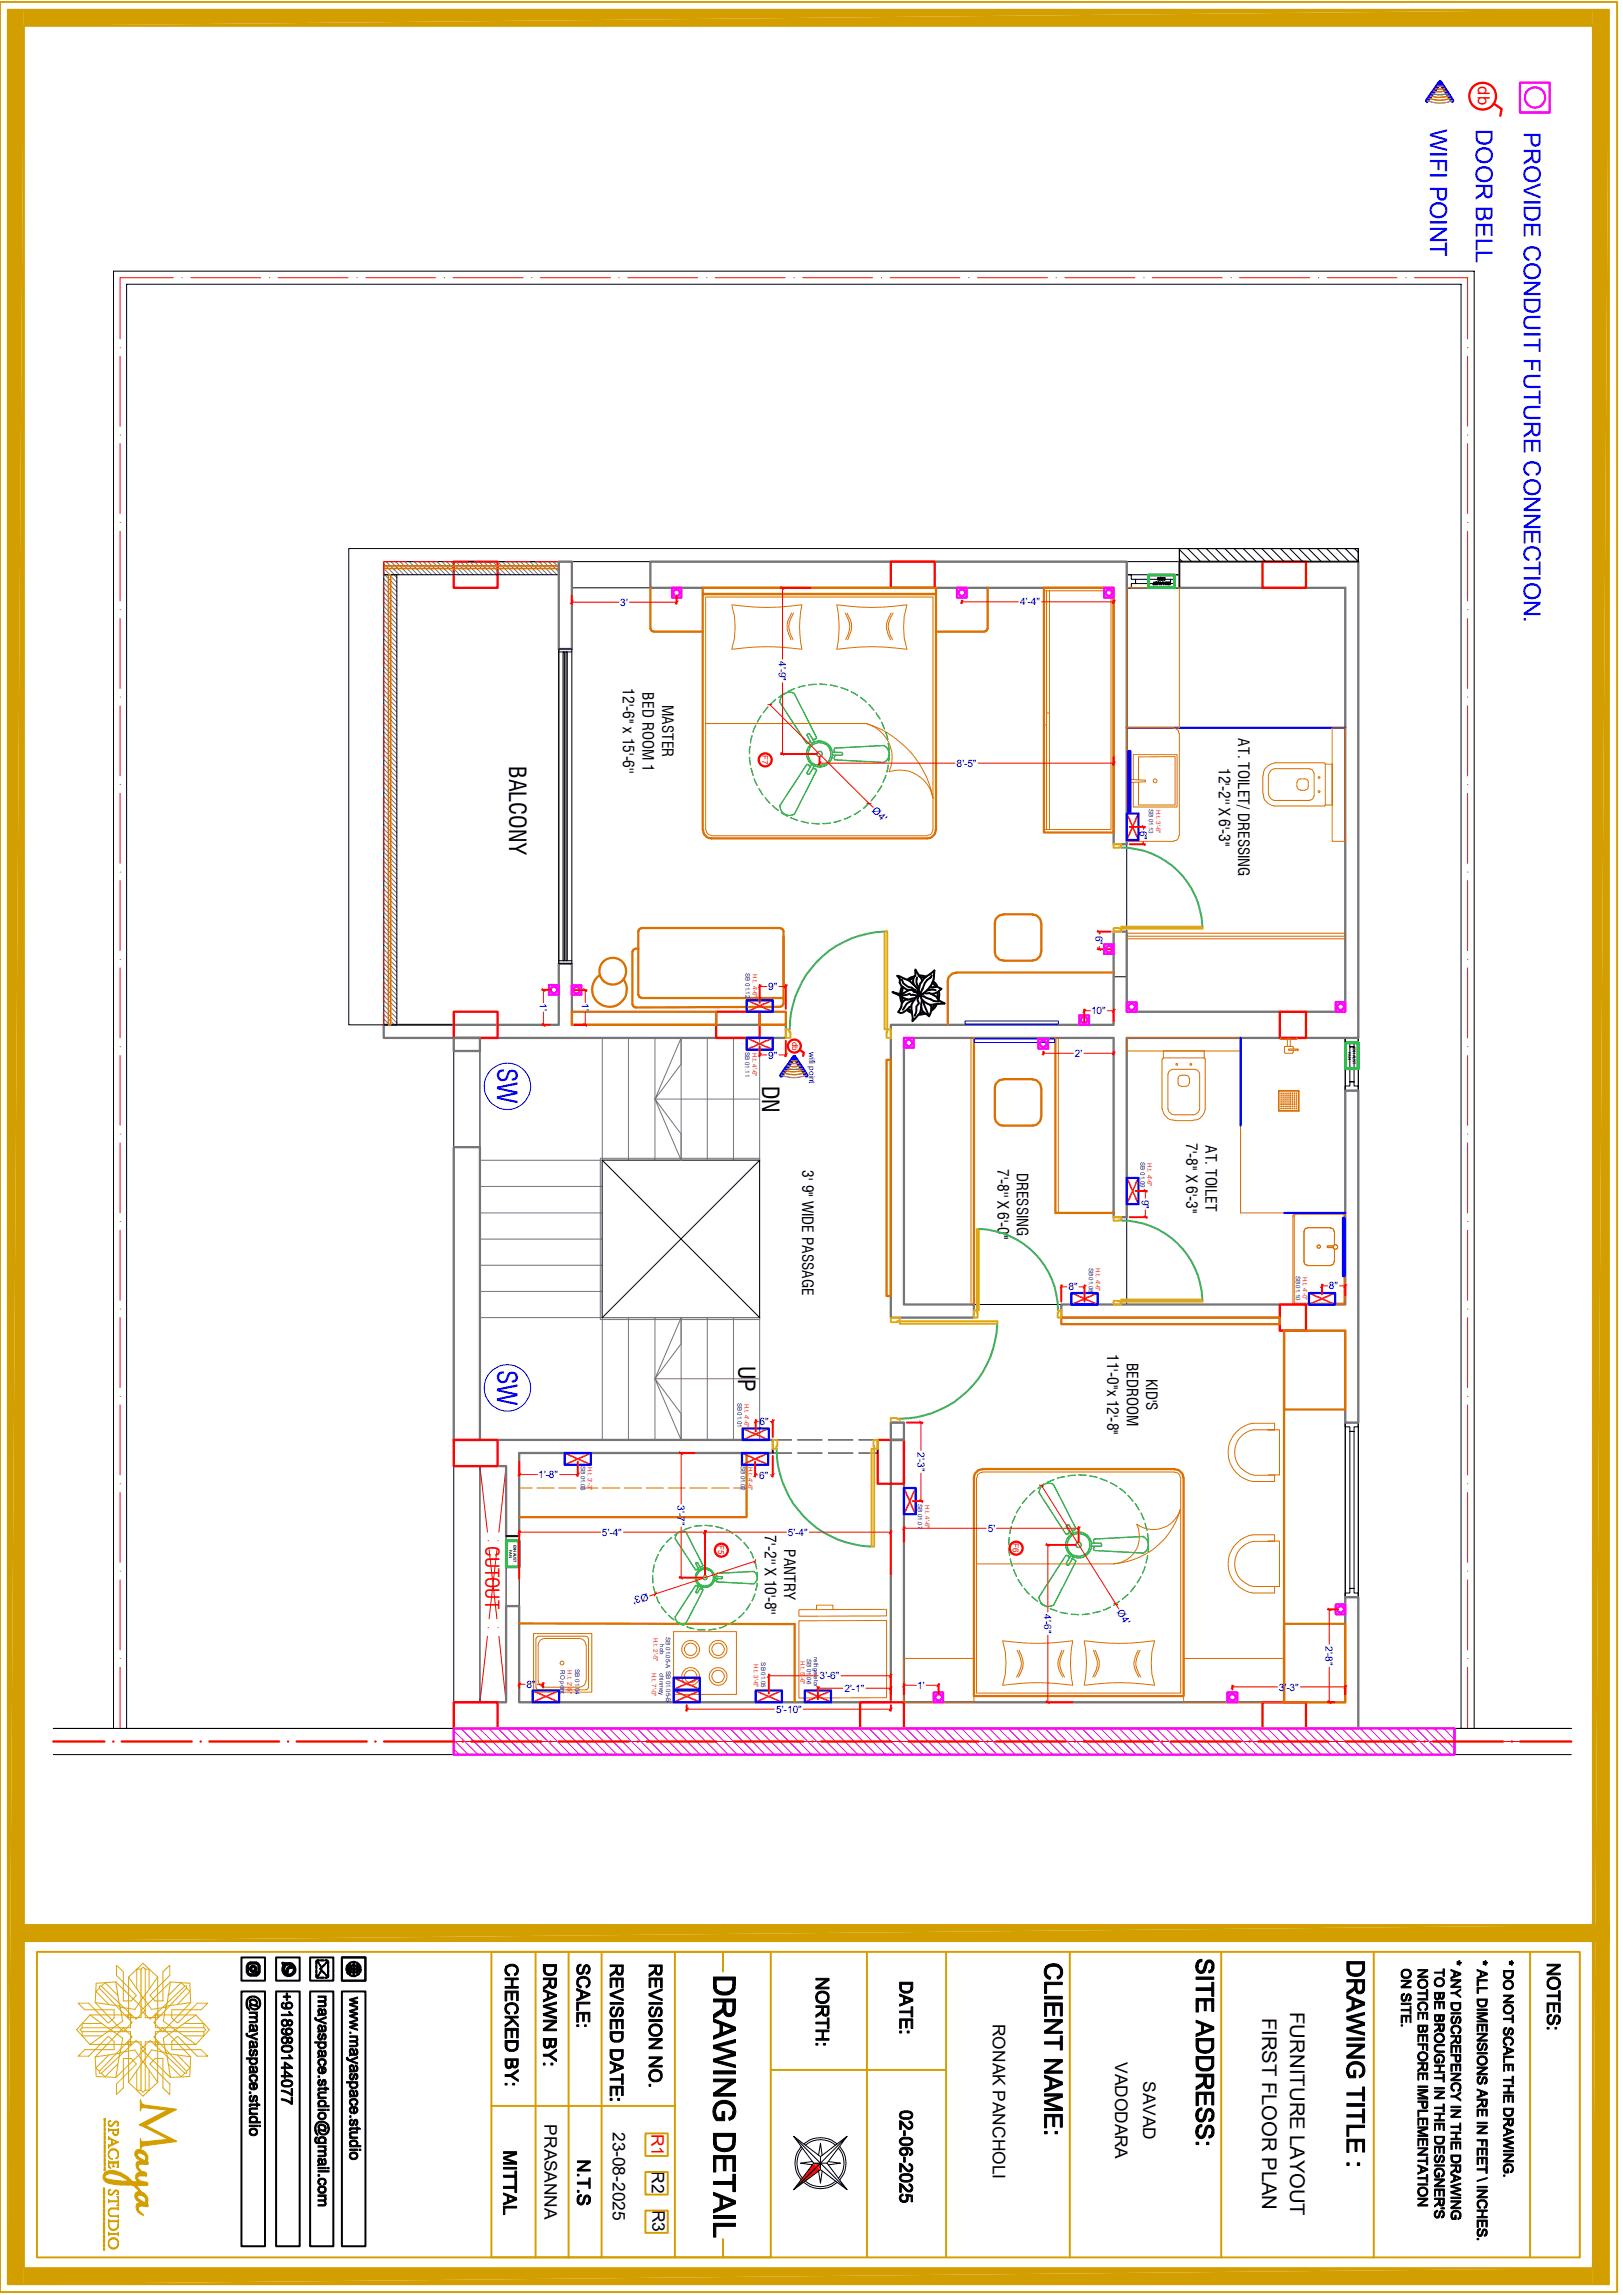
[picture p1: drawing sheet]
<svg xmlns="http://www.w3.org/2000/svg" width="210mm" height="297mm" viewBox="0 0 210 297" stroke-linecap="round" stroke-linejoin="round" font-family="sans-serif">
<defs><g id="words">
<g font-size="3.5" fill="#00f">
<text x="64.3" y="138.2" transform="rotate(90 64.3 138.2)">SW</text>
<text x="64.3" y="177.2" transform="rotate(90 64.3 177.2)">SW</text>
</g>
<g font-size="3" fill="#00f">
<text x="185.1" y="16.7" transform="rotate(90 185.1 16.7)">WIFI POINT</text>
<text x="191" y="16.7" transform="rotate(90 191 16.7)">DOOR BELL</text>
<text x="197.2" y="17.1" transform="rotate(90 197.2 17.1)">PROVIDE CONDUIT FUTURE CONNECTION.</text>
</g>
<g font-size="3">
<text x="65.9" y="99.1" transform="rotate(90 65.9 99.1)">BALCONY</text>
<text x="98.6" y="140.5" transform="rotate(90 98.6 140.5)">DN</text>
<text x="95.5" y="176.7" transform="rotate(90 95.5 176.7)">UP</text>
</g>
<g font-size="2.6">
<text x="163.3" y="261.1" transform="rotate(90 163.3 261.1)">FIRST FLOOR PLAN</text>
<text x="167" y="260.4" transform="rotate(90 167 260.4)">FURNITURE LAYOUT</text>
</g>
<text font-size="2.5" fill="#f00" x="62.8" y="200" transform="rotate(90 62.8 200)">CUTOUT</text>
<g font-size="2.2" fill="#f00">
<text x="191.2" y="11.2" transform="rotate(90 191.2 11.2)">db</text>
<text x="84.3" y="276.1" transform="rotate(90 84.3 276.1)">R1</text>
</g>
<g font-size="2.2">
<text x="128.5" y="261.9" transform="rotate(90 128.5 261.9)">RONAK PANCHOLI</text>
<text x="144.3" y="266.9" transform="rotate(90 144.3 266.9)">VADODARA</text>
<text x="147.9" y="269.4" transform="rotate(90 147.9 269.4)">SAVAD</text>
<text x="70.4" y="274.9" transform="rotate(90 70.4 274.9)">PRASANNA</text>
<text x="79.3" y="275.9" transform="rotate(90 79.3 275.9)">23-08-2025</text>
<text x="84.3" y="281" transform="rotate(90 84.3 281)">R2</text>
<text x="84.4" y="286" transform="rotate(90 84.4 286)">R3</text>
</g>
<g font-size="2">
<text x="80.6" y="89.1" transform="rotate(90 80.6 89.1)">12'-6'' x 15'-6''</text>
<text x="83.1" y="89.6" transform="rotate(90 83.1 89.6)">BED ROOM 1</text>
<text x="85.7" y="91.2" transform="rotate(90 85.7 91.2)">MASTER</text>
<text x="160.2" y="95.5" transform="rotate(90 160.2 95.5)">AT. TOILET/ DRESSING</text>
<text x="157.7" y="99.4" transform="rotate(90 157.7 99.4)">12'-2'' X 6'-3''</text>
<text x="153.5" y="147.9" transform="rotate(90 153.5 147.9)">7'-8'' X 6'-3''</text>
<text x="156" y="148.2" transform="rotate(90 156 148.2)">AT. TOILET</text>
<text x="103.8" y="151.5" transform="rotate(90 103.8 151.5)">3' 9&quot; WIDE PASSAGE</text>
<text x="129.1" y="151.3" transform="rotate(90 129.1 151.3)">7'-8'' X 6'-0''</text>
<text x="131.6" y="151.8" transform="rotate(90 131.6 151.8)">DRESSING</text>
<text x="143.3" y="175.2" transform="rotate(90 143.3 175.2)">11'-0''x 12'-8''</text>
<text x="145.8" y="176.4" transform="rotate(90 145.8 176.4)">BEDROOM</text>
<text x="148.3" y="178.4" transform="rotate(90 148.3 178.4)">KID'S</text>
<text x="99" y="198.7" transform="rotate(90 99 198.7)">7'-2'' X 10'-8''</text>
<text x="101.5" y="200.5" transform="rotate(90 101.5 200.5)">PANTRY</text>
</g>
<g font-size="1.3" fill="#00f">
<text x="80.3" y="78.4">3'</text>
<text x="132" y="78.4">4'-4&quot;</text>
<text x="100.8" y="85.6" transform="rotate(90 100.8 85.6)">4'-9&quot;</text>
<text x="123.8" y="99.2">8'-5&quot;</text>
<text x="112.8" y="104.9" transform="rotate(45 112.8 104.9)">Ø4'</text>
<text x="147.5" y="107.5" transform="rotate(90 147.5 107.5)">6&quot;</text>
<text x="141.8" y="121.1" transform="rotate(90 141.8 121.1)">6&quot;</text>
<text x="69.9" y="129.8" transform="rotate(90 69.9 129.8)">1'</text>
<text x="75.3" y="129.8" transform="rotate(90 75.3 129.8)">1'</text>
<text x="99.4" y="128.1">9&quot;</text>
<text x="141.2" y="131.3">10&quot;</text>
<text x="99.4" y="137">9&quot;</text>
<text x="139.1" y="136.8">2'</text>
<text x="147.7" y="155.2" transform="rotate(90 147.7 155.2)">9&quot;</text>
<text x="138.3" y="167">8&quot;</text>
<text x="172" y="166.9">8&quot;</text>
<text x="98.3" y="184.4">6&quot;</text>
<text x="69.6" y="191.3">1'-8&quot;</text>
<text x="98.3" y="191.3">6&quot;</text>
<text x="118.7" y="187.9" transform="rotate(90 118.7 187.9)">2'-3&quot;</text>
<text x="87.7" y="194.8" transform="rotate(90 87.7 194.8)">3'-7&quot;</text>
<text x="77.9" y="198.8">5'-4&quot;</text>
<text x="101.9" y="198.8">5'-4&quot;</text>
<text x="127.8" y="198.2">5'</text>
<text x="83.7" y="206.1" transform="rotate(162 83.7 206.1)">Ø3'</text>
<text x="135.1" y="208.8" transform="rotate(90 135.1 208.8)">4'-6&quot;</text>
<text x="144.5" y="208.6" transform="rotate(58 144.5 208.6)">Ø4'</text>
<text x="171.5" y="213" transform="rotate(90 171.5 213)">2'-8&quot;</text>
<text x="68.1" y="218.4">8&quot;</text>
<text x="100.4" y="221.7">5'-10&quot;</text>
<text x="106" y="217.3">3'-6&quot;</text>
<text x="109.3" y="218.9">2'-1&quot;</text>
<text x="118.7" y="218.6">1'</text>
<text x="165.5" y="218.8">3'-3&quot;</text>
</g>
<g font-size="1.1" fill="#f00">
<text x="98.6" y="97.7" transform="rotate(90 98.6 97.7)">F7</text>
<text x="102.5" y="134.8" transform="rotate(90 102.5 134.8)">db</text>
<text x="92.9" y="200" transform="rotate(90 92.9 200)">F5</text>
<text x="131.1" y="199.7" transform="rotate(90 131.1 199.7)">F6</text>
</g>
<text font-size="1.1" fill="#00f" x="104.7" y="136.1" transform="rotate(90 104.7 136.1)">wifi point</text>
<g font-size=".8" fill="#00f">
<text x="148.7" y="104.7" transform="rotate(90 148.7 104.7)">SB 01.13</text>
<text x="96.5" y="125.9" transform="rotate(90 96.5 125.9)">SB 01.12</text>
<text x="96.4" y="136.1" transform="rotate(90 96.4 136.1)">SB 01.11</text>
<text x="147.6" y="150.4" transform="rotate(90 147.6 150.4)">SB 01.09</text>
<text x="140.9" y="164" transform="rotate(90 140.9 164)">SB 01.08</text>
<text x="167.7" y="165.1" transform="rotate(90 167.7 165.1)">SB 01.10</text>
<text x="95.4" y="181.5" transform="rotate(90 95.4 181.5)">SB 01.01</text>
<text x="75.1" y="189.7" transform="rotate(90 75.1 189.7)">SB 01.03</text>
<text x="95.9" y="189.7" transform="rotate(90 95.9 189.7)">SB 01.02</text>
<text x="118.8" y="194.6" transform="rotate(90 118.8 194.6)">SB 01.07</text>
<text x="85.4" y="212.8" transform="rotate(90 85.4 212.8)">hob</text>
<text x="86.1" y="211.9" transform="rotate(90 86.1 211.9)">SB 01.05-A SB 01.05-B</text>
<text x="98.5" y="215.1" transform="rotate(90 98.5 215.1)">SB 01.05</text>
<text x="104.4" y="214.7" transform="rotate(90 104.4 214.7)">SB 01.06</text>
<text x="105.3" y="214.5" transform="rotate(90 105.3 214.5)">refrigeretor</text>
<text x="72.5" y="216.1" transform="rotate(90 72.5 216.1)">RO point</text>
<text x="74.4" y="216" transform="rotate(90 74.4 216)">SB 01.04</text>
<text x="85.3" y="216.5" transform="rotate(90 85.3 216.5)">chinmey</text>
</g>
<g font-size=".8" fill="#ed1f24">
<text x="149.6" y="104.8" transform="rotate(90 149.6 104.8)">H.t. 3'-6&quot;</text>
<text x="97.4" y="126.1" transform="rotate(90 97.4 126.1)">H.t. 4'-6&quot;</text>
<text x="97.4" y="136.3" transform="rotate(90 97.4 136.3)">H.t. 4'-6&quot;</text>
<text x="148.5" y="150.5" transform="rotate(90 148.5 150.5)">H.t. 4'-6&quot;</text>
<text x="141.8" y="164.1" transform="rotate(90 141.8 164.1)">H.t. 4'-6&quot;</text>
<text x="168.6" y="165.2" transform="rotate(90 168.6 165.2)">H.t. 4'-0&quot;</text>
<text x="96.3" y="181.6" transform="rotate(90 96.3 181.6)">H.t. 4'-6&quot;</text>
<text x="76.1" y="189.8" transform="rotate(90 76.1 189.8)">H.t. 3'-3&quot;</text>
<text x="96.8" y="189.8" transform="rotate(90 96.8 189.8)">H.t. 4'-6&quot;</text>
<text x="119.7" y="194.8" transform="rotate(90 119.7 194.8)">H.t. 4'-6&quot;</text>
<text x="84.6" y="212" transform="rotate(90 84.6 212)">H.t. 2'-5&quot;</text>
<text x="97.5" y="215.3" transform="rotate(90 97.5 215.3)">H.t. 3'-6''</text>
<text x="103.6" y="214.9" transform="rotate(90 103.6 214.9)">H.t. 5'-6''</text>
<text x="73.4" y="216.2" transform="rotate(90 73.4 216.2)">H.t. 2'-5&quot;</text>
<text x="84.4" y="216.5" transform="rotate(90 84.4 216.5)">H.t. 7'-0''</text>
</g>
<g font-size=".5">
<text x="174.4" y="136.1" transform="rotate(90 174.4 136.1)">FAN</text>
<text x="175" y="135.5" transform="rotate(90 175 135.5)">EXHAUST</text>
<text x="65.9" y="200.6" transform="rotate(90 65.9 200.6)">FAN</text>
<text x="66.5" y="199.9" transform="rotate(90 66.5 199.9)">EXHAUST</text>
</g>
</g></defs>
<g fill="none" stroke="#000" stroke-width=".13">
<path d="M49.7 72.7h22.6v1.7h-22.6zM49.7 74.4h1.7v58.2h-1.7zM58.7 72.7h117.1M72.3 72.7v59.9h-22.6M84.2 72.7v3.4M145.8 74.4h6.8v1.7h-.6v-.6h-.5v-.5h-4.6v.5h-.5v.6h-.6v-1.7h.6v.6h.5v.5h4.6v-.5h.5v-.6h.6v1.7h-6.8zM145.8 72.7v58.2h28.3v-54.8h-28.3M152.6 71h23.2v1.7h-23.2zM152.6 71.1l1.6 1.6M152.6 72.3l.4 .4M153.7 71l1.7 1.7M154.9 71l1.7 1.7"/>
<path d="M156.1 71l1.7 1.7M157.3 71l1.7 1.7M158.5 71l1.7 1.7M159.7 71l1.7 1.7M160.9 71l1.7 1.7M162.1 71l1.7 1.7M163.3 71l1.7 1.7M164.5 71l1.7 1.7M165.7 71l1.7 1.7M166.9 71l1.7 1.7M168.1 71l1.7 1.7M169.3 71l1.7 1.7"/>
<path d="M170.5 71l1.7 1.7M171.7 71l1.7 1.7M172.9 71l1.7 1.7M174.1 71l1.7 1.7M175.3 71l.5 .5M175.8 72.7v151h-168.9h196.4M175.8 72.7v-1.7h-23.2v5.1v-3.4M175.8 72.7v-1.7h-130.7v61.6h13.6M72.3 84h1.7v-7.9h70.1v33.2h1.7M49.7 134.3h52M58.7 130.9v92.8M62.1 134.3v52.1"/>
<path d="M72.3 124.7h1.7v7.9h18.7v1.7M144.1 126.4h1.7M144.1 120.6v12h-28.8v37.9h10.7v-1.7M174.1 134.3v34.5h-57.1v-34.5h27.1v23.2h1.7M174.1 134.3h1.7v6.8h-1.7v-.6h.6v-.5h.5v-4.5h-.5v-.6h-.6v-.6h1.7v.6h-.6v.6h-.5v4.5h.5v.5h.6v.6h-1.7zM175.8 134.3h-30v34.5M58.7 148.5h3.4M98.3 150.2h-20.4v20.3h20.4M174.1 141.1h1.7M137.3 168.8v1.7h28.3M165.6 172.2h8.5v48.1h-57.1v-33.9h-1.7v33.9h-48.1v-32.3h32.2M58.7 186.4h40.7"/>
<path d="M62.1 189.7v30.6M67.2 198.8h-1.7v21.5h-6.8M100 186.4v1.6h2.4M100 186.4h2.4M100 186.4v1.6M103.2 186.4h3.2M103.2 188h3.2M107.2 186.4h3.2M107.2 188h3.2M111.1 186.4h2.5v1.6h-2.5M174.1 184.1h1.7v22.6h-1.7v-.5h.6v-.6h.5v-20.3h-.5v-.6h-.6v-.6h1.7v.6h-.6v.6h-.5v20.3h.5v.6h.6v.5h-1.7zM174.1 184.1h1.7"/>
<path d="M65.5 207.9h1.7M174.1 206.7h1.7M6.9 227.1h196.4M14.7 223.7v-188.6h176.1v188.6M16.4 223.7v-186.9h172.7v186.9"/>
</g>
<g fill="none" stroke="#f00" stroke-width=".13">
<path d="M22.4 35.9h-6.9v8M23.5 35.9h.1M24.7 35.9h9M34.9 35.9h.1M36 35.9h9M46.2 35.9h.1M47.3 35.9h9M57.5 35.9h.1M58.6 35.9h9.1M68.8 35.9h.1M69.9 35.9h9.1M80.1 35.9h.1"/>
<path d="M81.2 35.9h9.1M91.4 35.9h.1M92.5 35.9h9.1M102.7 35.9h.1M103.9 35.9h9M114 35.9h.1M115.2 35.9h9M125.3 35.9h.1M126.5 35.9h9.1M136.7 35.9h.1M137.8 35.9h9.1M148 35.9h.1"/>
<path d="M149.1 35.9h9.1M159.3 35.9h.1M160.4 35.9h9.1M170.6 35.9h.1M171.7 35.9h9.1M181.9 35.9h.1M183 35.9h6.9v8M15.5 56.3h.1M15.5 45h.1M15.5 46.1v9.1M15.5 57.4v9.1M189.9 46.1v9.1"/>
<path d="M189.9 57.4v9.1M189.9 56.3h.1M189.9 45h.1M15.5 78.9h.1M15.5 67.6h.1M15.5 68.7v9.1M49.7 75.4v3.1M49.7 79.3v3.2M52.7 72.7h-3v1.8M53.5 72.7h3.1M57.4 72.7h3.2M61.4 72.7h3.2"/>
<path d="M65.3 72.7h3.2M69.3 72.7h3M189.9 68.7v9.1M189.9 78.9h.1M189.9 67.6h.1M15.5 90.2h.1M15.5 80.1v9M15.5 91.4v9M49.7 83.3v3.1M49.7 87.2v3.2M49.7 91.2v3.2M49.7 95.1v3.2"/>
<path d="M49.7 99.1v3.2M189.9 80.1v9M189.9 91.4v9M189.9 90.2h.1M15.5 112.9h.1M15.5 101.5h.1M15.5 102.7v9M15.5 114v9M49.7 103v3.2M49.7 107v3.2M49.7 111v3.1M49.7 114.9v3.2"/>
<path d="M49.7 118.9v3.1M189.9 102.7v9M189.9 114v9M189.9 112.9h.1M189.9 101.5h.1M15.5 135.5h.1M15.5 124.2h.1M15.5 125.3v9M15.5 136.6v9M49.7 122.9v3.1M49.7 126.8v3.2M49.7 130.8v1.8"/>
<path d="M189.9 125.3v9M189.9 136.6v9M189.9 135.5h.1M189.9 124.2h.1M15.5 158.1h.1M15.5 146.8h.1M15.5 147.9v9.1M15.5 159.2v9.1M189.9 147.9v9.1M189.9 159.2v9.1M189.9 158.1h.1M189.9 146.8h.1"/>
<path d="M15.5 169.4h.1M15.5 170.5v9.1M189.9 170.5v9.1M189.9 169.4h.1M15.5 192h.1M15.5 180.7h.1M15.5 181.8v9.1M15.5 193.2v9M62.1 189.7l1 8.6M63.2 199.4h.1M64.4 199.4h.1M65.5 189.7l-.9 8.6"/>
<path d="M189.9 181.8v9.1M189.9 193.2v9M189.9 192h.1M189.9 180.7h.1M15.5 215.8v7.9M15.5 214.6h.1M15.5 203.3h.1M15.5 204.5v9M63.1 211.8l-1 8.5M63.2 210.7h.1M63.3 200.5l1 9M64.3 200.5l-1 9"/>
<path d="M64.4 210.7h.1M64.6 211.8l.9 8.5M189.9 204.5v9M189.9 215.8v7.9M189.9 214.6h.1M189.9 203.3h.1M58.7 225.4h9M68.8 225.4h.1M69.9 225.4h9.1M80.1 225.4h.1M81.2 225.4h9.1M91.4 225.4h.1"/>
<path d="M92.6 225.4h9M102.7 225.4h.1M103.9 225.4h9M114 225.4h.1M115.2 225.4h9M125.3 225.4h.1M126.5 225.4h9.1M136.7 225.4h.1M137.8 225.4h9.1M148 225.4h.1M149.1 225.4h9.1M159.3 225.4h.1"/>
<path d="M160.4 225.4h9.1M170.6 225.4h.1M171.7 225.4h9.1M181.9 225.4h.1M183 225.4h9.1M193.3 225.4h.1M194.4 225.4h8.9"/>
</g>
<g fill="none" stroke="#767676" stroke-width=".13">
<path d="M49.7 73l1.4 1.4M49.7 73.6l.8 .8M49.7 74.2l.2 .2M49.7 74.9l1.7 1.7M49.7 75.5l1.7 1.7M49.7 76.1l1.7 1.7M49.7 76.7l1.7 1.7M49.7 77.3l1.7 1.7M49.7 77.9l1.7 1.7M49.7 78.5l1.7 1.7M49.7 79.1l1.7 1.7M49.7 79.7l1.7 1.7"/>
<path d="M49.8 74.4l1.6 1.6M50 72.7l1.7 1.7M50.4 74.4l1 1M50.6 72.7l1.7 1.7M51 74.4l.4 .4M51.2 72.7l1.7 1.7M51.8 72.7l1.7 1.7M52.4 72.7l1.7 1.7M53 72.7l1.7 1.7M53.6 72.7l1.7 1.7M54.2 72.7l1.7 1.7M54.8 72.7l1.7 1.7"/>
<path d="M55.4 72.7l1.7 1.7M56 72.7l1.7 1.7M56.6 72.7l1.7 1.7M57.2 72.7l1.7 1.7M57.8 72.7l1.7 1.7M58.4 72.7l1.7 1.7M59 72.7l1.7 1.7M59.6 72.7l1.7 1.7M60.2 72.7l1.6 1.7M60.8 72.7l1.7 1.7M61.4 72.7l1.7 1.7M62 72.7l1.7 1.7"/>
<path d="M62.6 72.7l1.7 1.7M63.2 72.7l1.7 1.7M63.8 72.7l1.6 1.7M64.4 72.7l1.7 1.7M65 72.7l1.7 1.7M65.6 72.7l1.7 1.7M66.2 72.7l1.7 1.7M66.8 72.7l1.7 1.7M67.4 72.7l1.7 1.7M68 72.7l1.7 1.7M68.6 72.7l1.7 1.7M69.2 72.7l1.7 1.7"/>
<path d="M69.8 72.7l1.7 1.7M70.4 72.7l1.7 1.7M71 72.7l1.3 1.3M71.6 72.7l.7 .7M72.2 72.7l.1 .1M49.7 80.3l1.7 1.7M49.7 80.9l1.7 1.7M49.7 81.5l1.7 1.7M49.7 82.1l1.7 1.7M49.7 82.7l1.7 1.7M49.7 83.3l1.7 1.7M49.7 83.9l1.7 1.7"/>
<path d="M49.7 84.5l1.7 1.7M49.7 85.1l1.7 1.7M49.7 85.7l1.7 1.7M49.7 86.3l1.7 1.7M49.7 86.9l1.7 1.7M49.7 87.5l1.7 1.7M49.7 88.1l1.7 1.7M49.7 88.7l1.7 1.7M49.7 89.3l1.7 1.7M49.7 89.9l1.7 1.7M49.7 90.5l1.7 1.7M49.7 91.1l1.7 1.7"/>
<path d="M49.7 91.7l1.7 1.7M49.7 92.3l1.7 1.7M49.7 92.9l1.7 1.7M49.7 93.5l1.7 1.7M49.7 94.1l1.7 1.7M49.7 94.7l1.7 1.7M49.7 95.3l1.7 1.7M49.7 95.9l1.7 1.7M49.7 96.5l1.7 1.7M49.7 97.1l1.7 1.7M49.7 97.7l1.7 1.7M49.7 98.3l1.7 1.7"/>
<path d="M49.7 98.9l1.7 1.7M49.7 99.5l1.7 1.7M49.7 100.1l1.7 1.7M49.7 100.7l1.7 1.7M49.7 101.3l1.7 1.7M49.7 101.9l1.7 1.7M49.7 102.5l1.7 1.7M49.7 103.1l1.7 1.7M49.7 103.7l1.7 1.7M49.7 104.3l1.7 1.7M49.7 104.9l1.7 1.7M49.7 105.5l1.7 1.7"/>
<path d="M49.7 106.1l1.7 1.7M49.7 106.7l1.7 1.7M49.7 107.3l1.7 1.7M49.7 107.9l1.7 1.7M49.7 108.5l1.7 1.7M49.7 109.1l1.7 1.7M49.7 109.7l1.7 1.7M49.7 110.3l1.7 1.7M49.7 110.9l1.7 1.7M49.7 111.5l1.7 1.7M49.7 112.1l1.7 1.6M49.7 112.7l1.7 1.7"/>
<path d="M49.7 113.3l1.7 1.7M49.7 113.9l1.7 1.7M49.7 114.5l1.7 1.7M49.7 115.1l1.7 1.7M49.7 115.7l1.7 1.7M49.7 116.3l1.7 1.7M49.7 116.9l1.7 1.7M49.7 117.5l1.7 1.7M49.7 118.1l1.7 1.7M49.7 118.7l1.7 1.7M49.7 119.3l1.7 1.7M49.7 119.9l1.7 1.7"/>
<path d="M49.7 120.5l1.7 1.7M49.7 121.1l1.7 1.7M49.7 121.7l1.7 1.7M49.7 122.3l1.7 1.7M49.7 122.9l1.7 1.7M49.7 123.5l1.7 1.7M49.7 124.1l1.7 1.7M49.7 124.7l1.7 1.7M49.7 125.3l1.7 1.7M49.7 125.9l1.7 1.7M49.7 126.4l1.7 1.8M49.7 127.1l1.7 1.7"/>
<path d="M49.7 127.7l1.7 1.7M49.7 128.3l1.7 1.7M49.7 128.9l1.7 1.7M49.7 129.5l1.7 1.6M49.7 130.1l1.7 1.7M49.7 130.7l1.7 1.7M49.7 131.3l1.4 1.3M49.7 131.9l.7 .7M49.7 132.5l.1 .1M77.9 134.3v52.1M81.3 134.3v15.9M84.8 134.3v15.9"/>
<path d="M88.1 134.3v15.9M91.5 134.3v15.9M94.9 134.3v15.9M98.3 134.3v15.9h-36.2M62.1 153.5h15.8M62.1 157h15.8M77.7 149.9h20.6v.3h-20.4v20.3h20.4v.3h-20.6zM84.8 142.2l3.3 8v-3.4l-3.3-4.6 3.3-7.9v3.4l-3.3 4.5h13.5M62.1 170.5h36.2v15.9M62.1 167.1h15.8M62.1 163.7h15.8M62.1 160.4h15.8"/>
<path d="M81.3 170.5v15.9M84.8 178.4l3.3 8v-3.4l-3.3-4.6 3.3-7.9v3.4l-3.3 4.5h13.5M84.8 170.5v15.9M88.1 170.5v15.9M91.5 170.5v15.9M94.9 170.5v15.9"/>
</g>
<path d="M84.2 72.7h61.6v36.6h-1.7v-33.2h-59.9zM49.7 132.6h22.6v-7.9h1.7v7.9h27.7v1.7h-52zM145.8 120.6h-1.7v12h-28.8v37.9h10.7v-1.7h-9v-34.5h27.1v23.2h1.7v-23.2h30v-61.6h-23.2v3.4h21.5v54.8h-28.3v-10.1M58.7 148.5h3.4v37.9h-3.4zM137.3 168.8h36.8v-27.7h1.7v43h-1.7v-11.9h-8.5v-1.7h-28.3zM58.7 186.4h41.3v1.6h-32.8v10.8h-1.7v-9.1h-6.8zM65.5 207.9h1.7v12.4h48.1v-33.9h1.7v33.9h57.1v-13.6h1.7v17h-117.1v-3.4h6.8z" fill="none" stroke="#767676" stroke-width=".3"/>
<g fill="none" stroke="#f00" stroke-width=".3">
<path d="M58.7 72.7h5.7v3.4h-5.7zM115.3 72.7h5.6v3.4h-5.6zM163.4 72.7h5.6v3.4h-5.6zM58.7 130.9h5.7v3.4h-5.7zM92.7 130.9h5.6v3.4h-5.6zM165.6 130.9h3.4v3.4h-3.4zM165.6 168.8h3.4v3.4h-3.4zM58.7 186.4h5.7v3.3h-5.7zM113.6 186.4h3.4v5.6h-3.4zM6.9 225.4h6.6M14.6 225.4h.1M15.7 225.4h9.1"/>
<path d="M26 225.4h.1M27.1 225.4h9M37.3 225.4h.1M38.4 225.4h9.1M48.6 225.4h.1M49.7 225.4h9.1M58.7 220.3h5.7v3.4h-5.7zM59.9 225.4h.1M61 225.4h9.1M71.2 225.4h.1M72.3 225.4h9.1M82.5 225.4h.1"/>
<path d="M83.7 225.4h9M93.8 225.4h.1M95 225.4h9M105.1 225.4h.1M106.3 225.4h9M111.3 220.3h5.7v3.4h-5.7zM116.4 225.4h.1M117.6 225.4h9M127.8 225.4h.1M128.9 225.4h9M139.1 225.4h.1M140.2 225.4h9"/>
<path d="M150.4 225.4h.1M151.5 225.4h9M161.7 225.4h.1M162.8 225.4h9.1M163.4 220.3h5.6v3.4h-5.6zM173 225.4h.1M174.1 225.4h9.1M184.3 225.4h.1M185.4 225.4h9.1M195.6 225.4h.1M196.7 225.4h6.6"/>
</g>
<g fill="none" stroke="#dd6e00" stroke-width=".13">
<path d="M49.7 73.2h22.6v.3h-22.6v-.3h22.6v.4h-22.6zM50.2 74.4h.4v58.2h-.4v-58.2h.3v58.2h-.3zM145.8 134.3h14.7v1.7h-14.7zM160.5 134.3v22.7h13.6h-6.3M165.7 134.3v.2h2.1v-.2M166.3 136.3h1M166.6 134.5v.9M166.8 134.3v.2M167 134.5v.9M167.3 135.9v.4M167.3 135.8v-.4h-1l-.1 .1v.7l.1 .1M167.9 135.8h.1l-.1 .1v-.1z"/>
<path d="M167.9 135.8h-1.1h-.1l.1 .1h1.1M165.4 141.1h2.7v2.7h-2.7zM165.5 141.2h2.5v2.5h-2.5zM165.7 141.4l.1 .1zM165.7 141.7l.1 .1zM165.7 141.9l.1 .1zM165.7 142.2l.1 .1zM165.7 142.5h.1zM165.7 142.7l.1 .1zM165.7 142.9l.1 .1zM165.7 143.2l.1 .1zM165.7 143.4l.1 .1z"/>
<path d="M166 141.4l.1 .1zM166 141.7l.1 .1zM166 141.9l.1 .1zM166 142.2l.1 .1zM166 142.5h.1zM166 142.7l.1 .1zM166 142.9l.1 .1zM166 143.2l.1 .1zM166 143.4l.1 .1zM166.2 141.4l.1 .1zM166.2 141.7l.1 .1zM166.2 141.9l.1 .1z"/>
<path d="M166.2 142.2l.1 .1zM166.2 142.5h.1zM166.2 142.7l.1 .1zM166.2 142.9l.1 .1zM166.2 143.2l.1 .1zM166.2 143.4l.1 .1zM166.5 141.4l.1 .1zM166.5 141.7l.1 .1zM166.5 141.9l.1 .1zM166.5 142.2l.1 .1zM166.5 142.5h.1zM166.5 142.7l.1 .1z"/>
<path d="M166.5 142.9l.1 .1zM166.5 143.2l.1 .1zM166.5 143.4l.1 .1zM166.8 141.4v.1zM166.8 141.7v.1zM166.8 141.9v.1zM166.8 142.2v.1zM166.8 142.5h.1M166.8 142.7v.1zM166.8 142.9v.1zM166.8 143.2v.1zM166.8 143.4v.1z"/>
<path d="M167 141.4v.1zM167 141.7v.1zM167 141.9v.1zM167 142.2v.1zM167 142.5h.1M167 142.7v.1zM167 142.9v.1zM167 143.2v.1zM167 143.4v.1zM167.2 141.4l.1 .1zM167.2 141.7l.1 .1zM167.2 141.9l.1 .1z"/>
<path d="M167.2 142.2l.1 .1zM167.2 142.5h.1zM167.2 142.7l.1 .1zM167.2 142.9l.1 .1zM167.2 143.2l.1 .1zM167.2 143.4l.1 .1zM167.5 141.4l.1 .1zM167.5 141.7l.1 .1zM167.5 141.9l.1 .1zM167.5 142.2l.1 .1zM167.5 142.5h.1zM167.5 142.7l.1 .1z"/>
<path d="M167.5 142.9l.1 .1zM167.5 143.2l.1 .1zM167.5 143.4l.1 .1zM167.7 141.4l.1 .1zM167.7 141.7l.1 .1zM167.7 141.9l.1 .1zM167.7 142.2l.1 .1zM167.7 142.5h.1zM167.7 142.7l.1 .1zM167.7 142.9l.1 .1zM167.7 143.2l.1 .1zM167.7 143.4l.1 .1z"/>
<path d="M167.7 157a.43 .43 0 0 0-.4 .4v11.4h6.8v-11.8M167.7 157.1l-.2 .2v11.4h6.4v-11.6h-6.1M169.2 158.9a.44 .44 0 0 0-.5 .5v3.9a.44 .44 0 0 0 .5 .4M169.2 158.9h3M172.2 158.9a.44 .44 0 0 1 .4 .5M172.7 159.4v1.6M169.2 163.8h3M171.7 161.2h.9v.3h-.9zM172.5 161.3a.3 .3 0 0 1 .5-.2 .3 .3 0 0 1 0 .5 .3 .3 0 0 1-.5-.1M172.6 163.3a.44 .44 0 0 1-.4 .4M172.7 161.7v1.6"/>
<circle cx="170.7" cy="161.3" r=".22"/>
</g>
<path d="M160.5 134.3v11.4M166.2 157h7.9" fill="none" stroke="#00f" stroke-width=".3"/>
<g fill="none" stroke="#f0f" stroke-width=".13">
<path d="M58.7 224l3.1 3.1M58.7 225.2l1.9 1.9M58.7 226.4l.7 .7M59.6 223.7l3.4 3.4M60.8 223.7l3.4 3.4M62 223.7l3.4 3.4M63.2 223.7l3.4 3.4M64.4 223.7l3.4 3.4M65.6 223.7l3.4 3.4M66.8 223.7l3.4 3.4M68 223.7l3.4 3.4M69.2 223.7l3.4 3.4"/>
<path d="M70.4 223.7l3.4 3.4M71.6 223.7l3.4 3.4M72.8 223.7l3.4 3.4M74 223.7l3.4 3.4M75.2 223.7l3.4 3.4M76.4 223.7l3.4 3.4M77.6 223.7l3.4 3.4M78.8 223.7l3.4 3.4M80 223.7l3.4 3.4M81.2 223.7l3.4 3.4M82.4 223.7l3.4 3.4M83.6 223.7l3.4 3.4"/>
<path d="M84.8 223.7l3.4 3.4M86 223.7l3.4 3.4M87.2 223.7l3.4 3.4M88.4 223.7l3.4 3.4M89.6 223.7l3.4 3.4M90.8 223.7l3.4 3.4M92 223.7l3.4 3.4M93.2 223.7l3.4 3.4M94.4 223.7l3.4 3.4M95.6 223.7l3.4 3.4M96.8 223.7l3.4 3.4M98 223.7l3.4 3.4"/>
<path d="M99.2 223.7l3.4 3.4M100.4 223.7l3.4 3.4M101.6 223.7l3.4 3.4M102.8 223.7l3.4 3.4M104 223.7l3.4 3.4M105.2 223.7l3.4 3.4M106.4 223.7l3.4 3.4M107.6 223.7l3.4 3.4M108.8 223.7l3.4 3.4M110 223.7l3.4 3.4M111.2 223.7l3.4 3.4M112.4 223.7l3.4 3.4"/>
<path d="M113.6 223.7l3.4 3.4M114.8 223.7l3.4 3.4M116 223.7l3.4 3.4M117.2 223.7l3.4 3.4M118.4 223.7l3.4 3.4M119.6 223.7l3.4 3.4M120.8 223.7l3.4 3.4M122 223.7l3.4 3.4M123.2 223.7l3.4 3.4M124.4 223.7l3.4 3.4M125.6 223.7l3.4 3.4M126.8 223.7l3.4 3.4"/>
<path d="M128 223.7l3.4 3.4M129.2 223.7l3.4 3.4M130.4 223.7l3.4 3.4M131.6 223.7l3.4 3.4M132.8 223.7l3.4 3.4M134 223.7l3.4 3.4M135.2 223.7l3.4 3.4M136.4 223.7l3.4 3.4M137.6 223.7l3.4 3.4M138.8 223.7l3.4 3.4M140 223.7l3.4 3.4M141.2 223.7l3.4 3.4"/>
<path d="M142.4 223.7l3.4 3.4M143.6 223.7l3.4 3.4M144.8 223.7l3.4 3.4M146 223.7l3.4 3.4M147.2 223.7l3.4 3.4M148.4 223.7l3.4 3.4M149.6 223.7l3.4 3.4M150.8 223.7l3.4 3.4M152 223.7l3.4 3.4M153.2 223.7l3.4 3.4M154.4 223.7l3.4 3.4M155.6 223.7l3.4 3.4"/>
<path d="M156.8 223.7l3.4 3.4M158 223.7l3.4 3.4M159.2 223.7l3.4 3.4M160.4 223.7l3.4 3.4M161.6 223.7l3.4 3.4M162.8 223.7l3.4 3.4M164 223.7l3.4 3.4M165.2 223.7l3.4 3.4M166.4 223.7l3.4 3.4M167.6 223.7l3.4 3.4M168.8 223.7l3.4 3.4M170 223.7l3.4 3.4"/>
<path d="M171.2 223.7l3.4 3.4M172.4 223.7l3.4 3.4M173.6 223.7l3.4 3.4M174.8 223.7l3.4 3.4M176 223.7l3.4 3.4M177.2 223.7l3.4 3.4M178.4 223.7l3.4 3.4M179.6 223.7l3.4 3.4M180.8 223.7l3.4 3.4M182 223.7l3.4 3.4M183.2 223.7l3.4 3.4M184.4 223.7l3.4 3.4"/>
<path d="M185.6 223.7l2.6 2.6M186.8 223.7l1.4 1.4M188 223.7l.2 .2"/>
</g>
<path d="M58.7 223.7h129.5v3.4h-129.5z" fill="none" stroke="#f0f" stroke-width=".3"/>
<g fill="none" stroke="#00f" stroke-width=".13">
<circle cx="65.7" cy="140.6" r="3"/>
<circle cx="65.7" cy="179.6" r="3"/>
</g>
<g fill="none" stroke="#e0ac11" stroke-width=".13">
<path d="M10.1 259.2l.9 .9h3.8v1.1l-.8 .6-2.5-2.6zM12.4 256.7l-.1 2.5 3.2 .4 .4 2-1.6 1.1M12.9 257.3l4.2 4.4-.9 1-.2-.3-.3 .3-3.4-3.5M12.9 257.3l-.5 .4 1.7 1.7M13.1 257l.5-.4 1.7 1.7M13.1 257h-.2v.3M15 256.5l3.5 3.4-.3 .3 .3 .2-.9 .9-4.5-4.3M15.1 254.3v1.4l2.6 2.5-.7 .8h-1v-3.8zM16.6 255.9l1.9 2.6-1.1 1.6-1.9-.3-.5-3.3-2.5 .2M16.6 255.9l1.9-1.8 1.9 1.8M18.2 254.8v6.3h-1.6v-5.2M18.2 254.8h-.5v2.6"/>
<path d="M18.5 254.6l-.3 .2M18.5 254.6l.3 .2M18.8 254.8v6.3h1.6v-5.2M18.8 254.8h.5v2.6M20.4 255.9l-1.9 2.6 1.1 1.6 1.9-.3 .6-3.3 2.5 .2 .1 2.5-3.2 .4-.4 2 1.6 1.1M21.1 255.2v3.8h-1l-.7-.8 2.6-2.5v-1.4zM22.1 256.5l-3.6 3.4 .3 .3-.3 .2 .9 .9 4.5-4.3M23.9 257l-.4-.4-1.7 1.7M23.9 257h.3M24.1 257.3l-4.2 4.4 .9 1 .2-.3 .3 .3 3.4-3.5M24.1 257.3l.5 .4-1.7 1.7M24.1 257v.3"/>
<path d="M10.6 262.9h6.3v1.7h-5.3M10.6 262.9v.6h2.6M10.6 262.4l-.2 .3 .2 .2M11 265.3l-.9 .8h1.4l2.5-2.6 .8 .7v1.1zM11.6 260.8h5.3v1.6h-6.3M11.6 260.8l-1.7 1.9 1.7 1.9M11.6 260.8l2.7 1.9M12.3 266.2l3.4-3.5 .3 .2 .2-.2 .9 .9-4.2 4.5M12.5 268.7l2.5 .2 .5-3.3 1.9-.3 1.1 1.5-1.9 2.7M12.9 268.1v.2h.2M13.1 268.3l4.5-4.2 .9 .8-.3 .3 .3 .2-3.5 3.5M13.2 261.9h-2.6v.5"/>
<path d="M14.1 265.9l-1.7 1.7 .5 .5M14.3 262.7l1.6 1.1-.4 1.9-3.2 .5 .1 2.5M14.3 262.7l-2.7 1.9M15.3 267.1l-1.7 1.7-.5-.5M16 266.4h1l.7 .7-2.6 2.6v1.4l.9-.9zM16.5 260.8v.3h.4M16.6 260.7h.4v.4M16.6 269.5v-5.3h1.6v6.3M16.6 269.5l1.9 1.8 1.9-1.8M16.9 264.2h-.4v.4M17 264.2v.5h-.4M17.7 268v2.5h.5"/>
<path d="M18.2 270.5l.3 .3M18.8 270.5l-.3 .3M19.3 268v2.5h-.5M20.1 266.4h1v3.8l.9 .9v-1.4l-2.6-2.6zM20.1 264.2v.5h.3M20.1 264.2h.4v.4M20.4 260.7h-.3v.4M20.4 269.5v-5.3h-1.6v6.3M20.5 260.8v.3h-.4M21.8 267.1l1.7 1.7 .4-.5M22.2 264.2l.8-.7 2.5 2.6h1.4l-.9-.8h-3.8zM22.2 260.1h3.8l.9-.9h-1.4l-2.5 2.6-.8-.6z"/>
<path d="M22.7 262.7l-1.6 1.1 .4 1.9 3.2 .5-.1 2.5M22.7 262.7l2.7 1.9M22.9 265.9l1.7 1.7-.5 .5M23.8 261.9h2.6v.5M23.9 268.3l-4.5-4.2-.9 .8 .3 .3-.3 .2 3.6 3.5M23.9 268.3h.3M24.1 268.1v.2M24.6 268.7l-2.5 .2-.6-3.3-1.9-.3-1.1 1.5 1.9 2.7M24.7 266.2l-3.4-3.5-.3 .2-.2-.2-.9 .9 4.2 4.5M25.4 260.8h-5.3v1.6h6.3M25.4 260.8l1.7 1.9-1.7 1.9M25.4 260.8l-2.7 1.9"/>
<path d="M26.4 262.9h-6.3v1.7h5.3M26.4 262.9v.6h-2.6M26.4 262.4l.2 .3-.2 .2"/>
</g>
<g fill="#d39e00">
<path d="M206.1 1.3h2.1l-2.1 294.3z"/>
<path d="M208.2 1.3v294.3h-2.1z"/>
<path d="M3.1 293.5h203l-203 2.1z"/>
<path d="M3.1 295.6l203-2.1v2.1z"/>
<path d="M3.1 1.3h203l-203 2z"/>
<path d="M3.1 3.3l203-2v2z"/>
<path d="M1 1.3h2.1l-2.1 294.3z"/>
<path d="M3.1 1.3v294.3h-2.1z"/>
</g>
<path d="M0 .3h209.3v296.3h-209.3zM1 1.3h207.2v294.3h-207.2zM3.1 3.3h203v290.2h-203z" fill="none" stroke="#d39e00" stroke-width=".25"/>
<g fill="#d39e00">
<path d="M3.1 249.1h205.1l-205.1 2.1z"/>
<path d="M3.1 251.2l205.1-2.1v2.1z"/>
</g>
<g fill="#000" stroke="#000" stroke-width=".13">
<path d="M32.4 258.7h.6l.2 .2v.3a.44 .44 0 0 0-.4-.3 .44 .44 0 0 0-.4 .2v.2l-.1-.3z" fill-rule="evenodd"/>
<path d="M32.4 259.1a.52 .52 0 0 0 .7 .2v.2h.2v.2l-.7-.2-.2 .1z" fill-rule="evenodd"/>
<path d="M33.2 258.9l.1 .4-.2 .2z" fill-rule="evenodd"/>
<path d="M32 258.6l.5-.3 .6 .1 .5 .3v.6a.79 .79 0 0 0-.8-.9 .79 .79 0 0 0-.8 .9v.6l-.2-.4v-.4z" fill-rule="evenodd"/>
<path d="M32.3 259.4l.1-.1v.3a.6 .6 0 0 0 .7 .3 .6 .6 0 0 0 .5-.6v-.6l.1 .3v.4l-.1 .4-.3 .2a.65 .65 0 0 1-.7 0 .65 .65 0 0 1-.3-.6z" fill-rule="evenodd"/>
<path d="M36.4 259.3l.3-.2 .1 .2-.3 .2v.3l-.1-.1z" fill-rule="evenodd"/>
<path d="M37 259.3v-.1l.1 .6-.2-.2z" fill-rule="evenodd"/>
<path d="M36.7 258.3h.3v-.4h.2v.4h.4v.2h-.4v.4h-.2v-.4h-.3z" fill-rule="evenodd"/>
<path d="M37.1 259.2l.2-.1h.3l.1 .1v.3a.32 .32 0 0 0-.3-.3 .32 .32 0 0 0-.3 .3z" fill-rule="evenodd"/>
<path d="M36.5 259.5a.4 .4 0 0 0 .6 .3v-.1a.35 .35 0 0 0 .6-.2v-.3a.52 .52 0 0 1 0 .7 .52 .52 0 0 1-.6 .1l-.5-.1-.1-.1z" fill-rule="evenodd"/>
<path d="M42 258.5l.1 .2z" fill-rule="evenodd"/>
<path d="M41.1 258.9h.9l.1 .5-.1-.3h-.9z" fill-rule="evenodd"/>
<path d="M41.1 258.3h1.1v.2h-.2v.1l-.1-.1h-.8z" fill-rule="evenodd"/>
<path d="M42.1 258.5a.37 .37 0 0 1-.1 .6z" fill-rule="evenodd"/>
<path d="M41.1 259.5h.9l.1-.1v-.3a.32 .32 0 0 1 .1 .4 .32 .32 0 0 1-.3 .2h-.8z" fill-rule="evenodd"/>
<path d="M45.3 258.7l1-.3v.2l-.8 .2z" fill-rule="evenodd"/>
<path d="M45.3 259.3l.8-.2 .2 .1-.8 .3z" fill-rule="evenodd"/>
<path d="M45.3 259.3l1 .4v.1l-1-.3z" fill-rule="evenodd"/>
<path d="M45.3 258.7l1 .3v.2l-1-.3z" fill-rule="evenodd"/>
<path d="M65.5 254.5v.5a.44 .44 0 0 0 .5 .5l-.1 .2h-.1a.78 .78 0 0 1-.3-1.2z" fill-rule="evenodd"/>
<path d="M66.9 255v.5l-.3 .2-.1-.3h.3z" fill-rule="evenodd"/>
<path d="M65.4 257.1h.8l.2-.9v.9h.7v.2h-1.7z" fill-rule="evenodd"/>
<path d="M65.4 256h1.7v.2h-.7l-.2 .9v-.9h-.8z" fill-rule="evenodd"/>
<path d="M65.4 257.7h1.7v1.2h-.3v-1h-.5v.9h-.2v-.9h-.5v1.1h-.2z" fill-rule="evenodd"/>
<path d="M65.5 254.5l.4-.2 .3-.1a.76 .76 0 0 1 .8 .4 .76 .76 0 0 1-.1 .9v-.5a.72 .72 0 0 0-1.2-.4l-.1 .1-.1 .3z" fill-rule="evenodd"/>
<path d="M65.6 259.4l.3-.2h.5a.77 .77 0 0 1 .5 1.3v-.5a.72 .72 0 0 0-.6-.6 .72 .72 0 0 0-.7 .3l-.1 .3v-.5z" fill-rule="evenodd"/>
<path d="M70.3 257.2l.6-.4 .2-.3v.3l-.2 .3-.6 .4z" fill-rule="evenodd"/>
<path d="M70.5 254.5v.3a.63 .63 0 0 0 .4 .6 .63 .63 0 0 0 .6 0l.3-.2v-.4v.6l-.1 .2-.8 .1-.3-.2-.1-.1z" fill-rule="evenodd"/>
<path d="M71.2 256.2v.5a.29 .29 0 0 0 .3 .4 .29 .29 0 0 0 .3-.3v.5h-.3l-.3-.1z" fill-rule="evenodd"/>
<path d="M70.3 254.3h1.7v.7l-.2 .4v-.9h-1.3v.9l-.2-.3z" fill-rule="evenodd"/>
<path d="M70.3 256h1.7v.9l-.1 .2-.1 .1v-1h-.6v1l-.1-.3v-.7h-.8z" fill-rule="evenodd"/>
<path d="M70.3 257.5l1.7 .6v.3l-1-.4-.2 .6v-.7l-.5-.2z" fill-rule="evenodd"/>
<path d="M71 258v.5l.8-.3 .2 .2-1.7 .7v-.3l.5-.2z" fill-rule="evenodd"/>
<path d="M70.3 259.5l1.7-.4v.2l-1.3 .3z" fill-rule="evenodd"/>
<path d="M74.8 254.3l.4-.1v.2h-.1l-.3 .2v.3z" fill-rule="evenodd"/>
<path d="M74.8 256.1v.6l.1 .2 .3 .1v.3a.73 .73 0 0 1-.4-1.2z" fill-rule="evenodd"/>
<path d="M76.2 254.8v.6l-.3 .1-.1-.2 .3-.2z" fill-rule="evenodd"/>
<path d="M76.2 256.6v.5l-.3 .2-.1-.3 .3-.1z" fill-rule="evenodd"/>
<path d="M74.6 259.1h1.7v.2h-1.5v.9h-.2z" fill-rule="evenodd"/>
<path d="M74.6 257.3l1.7 .7v.2l-.9-.3-.3 .6v-.7l-.5-.2z" fill-rule="evenodd"/>
<path d="M75.4 257.9v.5l.8-.3 .1 .1-1.7 .8v-.3l.5-.2z" fill-rule="evenodd"/>
<path d="M74.8 254.3v.6a.31 .31 0 0 0 .3 .4 .31 .31 0 0 0 .3-.4 .67 .67 0 0 1 .5-.6 .64 .64 0 0 1 .3 1.1v-.6a.25 .25 0 0 0-.2-.3 .25 .25 0 0 0-.3 .2l-.1 .1a.6 .6 0 0 1-.6 .7 .81 .81 0 0 1-.2-1.2z" fill-rule="evenodd"/>
<path d="M74.8 256l.3-.2h.5a.77 .77 0 0 1 .7 .4 .77 .77 0 0 1-.1 .8v-.4a.66 .66 0 0 0-1-.5l-.3 .1-.1 .3v-.4z" fill-rule="evenodd"/>
<path d="M79 259.2h1.6v.2h-1.6z" fill-rule="evenodd"/>
<path d="M79.1 259.8l.4-.1v.2a.44 .44 0 0 0-.4 .5z" fill-rule="evenodd"/>
<path d="M79 255.5l.5-.3 .2-.2v-.2v.4l-.1 .2-.6 .4z" fill-rule="evenodd"/>
<path d="M79.9 254.5v.5a.31 .31 0 0 0 .3 .4 .31 .31 0 0 0 .3-.4l-.1 .6h-.4l-.1-.1z" fill-rule="evenodd"/>
<path d="M79 254.3h1.6v.9v.2l-.1 .1v-1h-.6v1l-.2-.3v-.7h-.7z" fill-rule="evenodd"/>
<path d="M79 256h1.6v1.2h-.2v-1h-.5v.9h-.2v-.9h-.5v1h-.2z" fill-rule="evenodd"/>
<path d="M79 258l1.6 .7v.2l-1.6-.6z" fill-rule="evenodd"/>
<path d="M79 258l1.6-.6v.2l-1.3 .5h-.2z" fill-rule="evenodd"/>
<path d="M84 259.2h1.7v.2h-1.7z" fill-rule="evenodd"/>
<path d="M84.2 259.8l.1-.1h.2v.2l-.3 .2v.3z" fill-rule="evenodd"/>
<path d="M84 255.5l.6-.4 .2-.3v.3l-.3 .4-.5 .3z" fill-rule="evenodd"/>
<path d="M84.9 254.5v.5a.3 .3 0 0 0 .3 .4 .3 .3 0 0 0 .3-.4v.6h-.5l-.1-.1z" fill-rule="evenodd"/>
<path d="M84 254.3h1.7l-.1 1.1-.1 .1v-1h-.6v1l-.1-.3v-.7h-.8z" fill-rule="evenodd"/>
<path d="M84 256h1.7v1.2h-.2v-1h-.5v.9h-.2v-.9h-.6v1h-.2z" fill-rule="evenodd"/>
<path d="M84 258l1.7 .7v.2l-1.7-.6z" fill-rule="evenodd"/>
<path d="M84 258l1.7-.6v.2l-1.3 .5h-.2z" fill-rule="evenodd"/>
<path d="M92.6 256.2v.6a1.01 1.01 0 0 0 1.3 1 .87 .87 0 0 0 .9-1l.1 1a1.84 1.84 0 0 1-2.3 0z" fill-rule="evenodd"/>
<path d="M92.3 255.9h2.9l-.1 1.4-.2 .5-.1-1.6h-2.2v1.6l-.2-.2-.1-.3z" fill-rule="evenodd"/>
<path d="M92.3 258.7h2.9v1.4l-.1 .5-.2 .2-.1-1.7h-.9v1.7l-.2-.2-.1-.3v-1.2h-1.3z" fill-rule="evenodd"/>
<path d="M105.7 258v-.1a.97 .97 0 0 1 1.4 .1v.5a.68 .68 0 0 0-.7-.6 .68 .68 0 0 0-.7 .6v.5v-.1a.81 .81 0 0 1 0-.9z" fill-rule="evenodd"/>
<path d="M105.6 257.1l1.7 .1v.2h-1.7z" fill-rule="evenodd"/>
<path d="M105.6 256h1.7v.3l-1.7-.1z" fill-rule="evenodd"/>
<path d="M105.6 257.1l1.3-.9 .4 .1-1.3 .9z" fill-rule="evenodd"/>
<path d="M105.7 258.5a.68 .68 0 0 0 .7 .6 .68 .68 0 0 0 .7-.6v-.5l.2 .3a.87 .87 0 0 1-.5 1 .87 .87 0 0 1-1.1-.3z" fill-rule="evenodd"/>
<path d="M116.6 256.8v.3a.56 .56 0 0 0 .7 .6 .52 .52 0 0 0 .6-.6v.7l-.3 .1h-.6l-.4-.1z" fill-rule="evenodd"/>
<path d="M116.4 256.5h1.7v.9l-.2 .3v-.9h-1.3v.9l-.2-.3z" fill-rule="evenodd"/>
<path d="M116.4 258.1l1.7 .6v.3l-1-.4-.2 .6v-.7l-.5-.2z" fill-rule="evenodd"/>
<path d="M117.1 258.6v.5l.8-.3 .2 .2-1.7 .6v-.2l.5-.2z" fill-rule="evenodd"/>
<path d="M135.2 258.4h2.3v.3h-2.3z" fill-rule="evenodd"/>
<path d="M135.3 254.5l.1 .7a.74 .74 0 0 0 .6 .7l-.1 .3a1.01 1.01 0 0 1-.6-1.7z" fill-rule="evenodd"/>
<path d="M137.2 255.2v.7l-.4 .2v-.3l.3-.1z" fill-rule="evenodd"/>
<path d="M135.2 256.5h2.3v.3h-2.1v1.2h-.2z" fill-rule="evenodd"/>
<path d="M135.4 254.5l.4-.2a1.19 1.19 0 0 1 1.7 1.1l-.3 .5v-.7a.93 .93 0 0 0-1.3-.7l-.4 .3-.1 .4z" fill-rule="evenodd"/>
<path d="M154.8 255.9h2.3v.3h-2.3z" fill-rule="evenodd"/>
<path d="M155.1 253.7l.4-.1v.2a.66 .66 0 0 0-.5 .7z" fill-rule="evenodd"/>
<path d="M156.8 254.5v.7l-.4 .1v-.3l.4-.2z" fill-rule="evenodd"/>
<path d="M154.8 257.3h2v-.8h.3v1.9h-.3v-.8h-2z" fill-rule="evenodd"/>
<path d="M155 253.7v.8a.38 .38 0 0 0 .2 .5 .38 .38 0 0 0 .5-.2l.1-.3a.84 .84 0 0 1 .6-.8 .78 .78 0 0 1 .7 1.1l-.3 .4v-.7a.36 .36 0 0 0-.1-.5 .36 .36 0 0 0-.4 .1l-.2 .4a.86 .86 0 0 1-.8 .9 1.02 1.02 0 0 1-.3-1.7z" fill-rule="evenodd"/>
<path d="M174.3 257.9l.8-.6 .2-.5v.6l-.1 .2-.9 .6z" fill-rule="evenodd"/>
<path d="M174.5 254.2v.5a.76 .76 0 0 0 1.1 .7 .67 .67 0 0 0 .7-.7v.7a1.4 1.4 0 0 1-1.8 .1z" fill-rule="evenodd"/>
<path d="M175.6 256.5v.6a.4 .4 0 0 0 .1 .6 .4 .4 0 0 0 .6-.2v-.3v.7l-.5 .1-.2-.1z" fill-rule="evenodd"/>
<path d="M174.3 253.9h2.3v1.1l-.1 .3-.2 .1v-1.2h-1.8v1.3l-.2-.5z" fill-rule="evenodd"/>
<path d="M174.3 256.2h2.3l-.1 1.5-.1 .2-.1-1.4h-.7v1.4l-.3-.5v-.9h-1z" fill-rule="evenodd"/>
<path d="M174.3 258.2l2.3 .9v.4l-1.4-.6-.2 .9v-1l-.7-.2z" fill-rule="evenodd"/>
<path d="M175.2 258.9v.8l1.1-.4 .3 .2-2.3 .9v-.3l.7-.3z" fill-rule="evenodd"/>
<path d="M181.3 259.2h1.3v.2h-1.3z" fill-rule="evenodd"/>
<path d="M181.4 258.1l.3-.1v.1l-.2 .1-.1 .3z" fill-rule="evenodd"/>
<path d="M182.5 258.5v.4l-.3 .1v-.2l.3-.1z" fill-rule="evenodd"/>
<path d="M181.4 255l.4-.2a.67 .67 0 0 1 .7 .3v.3a.52 .52 0 0 0-.6-.4 .52 .52 0 0 0-.5 .4v.5l-.1-.2v-.5z" fill-rule="evenodd"/>
<path d="M181.3 257.1h1.3v.2h-1.3z" fill-rule="evenodd"/>
<path d="M181.3 256.3h1.3v.2l-1.3-.1z" fill-rule="evenodd"/>
<path d="M181.3 257.1l1-.7 .3 .1-1 .6z" fill-rule="evenodd"/>
<path d="M181.4 255.4a.52 .52 0 0 0 .5 .5 .52 .52 0 0 0 .6-.5v-.3l.1 .3a.69 .69 0 0 1-.4 .6 .69 .69 0 0 1-.8-.1z" fill-rule="evenodd"/>
<path d="M181.4 258.1v.4a.24 .24 0 0 0 .3 .3 .24 .24 0 0 0 .2-.3 .37 .37 0 0 1 .4-.4 .37 .37 0 0 1 .3 .5l-.1 .3v-.4a.21 .21 0 0 0-.2-.3 .21 .21 0 0 0-.2 .3 .39 .39 0 0 1-.3 .4 .39 .39 0 0 1-.4-.1l-.1-.5z" fill-rule="evenodd"/>
<path d="M183.5 258.7h1.2v.1h-1.2z" fill-rule="evenodd"/>
<path d="M183.6 256.3a.72 .72 0 0 1 1 0v.4a.52 .52 0 0 0-.5-.4 .52 .52 0 0 0-.5 .4v.4a.62 .62 0 0 1 0-.8z" fill-rule="evenodd"/>
<path d="M183.5 255.7h1.2v.2h-1.2z" fill-rule="evenodd"/>
<path d="M183.5 254.9h1.2v.2h-1.2z" fill-rule="evenodd"/>
<path d="M183.5 255.7l1-.6h.2l-1 .6z" fill-rule="evenodd"/>
<path d="M183.5 257.9h1.1v-.4h.1v1h-.1v-.4h-1.1z" fill-rule="evenodd"/>
<path d="M183.6 259.2a.63 .63 0 0 1 .9 0 .63 .63 0 0 1 .1 .9v-.4a.52 .52 0 0 0-.5-.5 .52 .52 0 0 0-.5 .5z" fill-rule="evenodd"/>
<path d="M183.6 256.7a.51 .51 0 0 0 .5 .5 .51 .51 0 0 0 .5-.5v-.4l.1 .2a.66 .66 0 0 1-.3 .8 .66 .66 0 0 1-.8-.2z" fill-rule="evenodd"/>
<path d="M185.8 258v.3a.22 .22 0 0 0 .2 .3 .22 .22 0 0 0 .2-.3v.4l-.2 .1h-.2z" fill-rule="evenodd"/>
<path d="M186.4 258v.3a.21 .21 0 0 0 .1 .3 .21 .21 0 0 0 .2-.3v.4h-.3z" fill-rule="evenodd"/>
<path d="M185.8 256l.3-.1 .6 .1 .1 .1v.4a.53 .53 0 0 0-.6-.4 .53 .53 0 0 0-.5 .4v.4l-.1-.1a.6 .6 0 0 1 .2-.8z" fill-rule="evenodd"/>
<path d="M185.6 255.2h1.1v-.4h.2v1h-.2v-.4h-1.1z" fill-rule="evenodd"/>
<path d="M185.7 256.5l.1 .1a.53 .53 0 0 0 .5 .4 .53 .53 0 0 0 .5-.5v-.3l.1 .1a.66 .66 0 0 1-.4 .8 .66 .66 0 0 1-.8-.2z" fill-rule="evenodd"/>
<path d="M185.6 257.9h1.3v.7l-.2 .1v-.7h-.3v.6l-.2 .1v-.7h-.4v.7l-.2-.1z" fill-rule="evenodd"/>
<path d="M185.6 259h1.3v1h-.2v-.8h-.3v.7h-.2v-.7h-.4v.8h-.2z" fill-rule="evenodd"/>
<path d="M188.5 253.9h.2v.1z" fill-rule="evenodd"/>
<path d="M188.8 253.7l.1 .1-.1 .2z" fill-rule="evenodd"/>
<path d="M188.8 253.7l.1 .6h-.1v-.2l-.2 .2-.1-.1 .2-.2z" fill-rule="evenodd"/>
<path d="M187.7 257h1.3v.2h-1.3z" fill-rule="evenodd"/>
<path d="M187.7 256.2h1.3v.2h-1.3z" fill-rule="evenodd"/>
<path d="M187.7 257l1.1-.6h.2l-1 .6z" fill-rule="evenodd"/>
<path d="M187.7 254.9l1.3 .5v.2l-.7-.3-.2 .4v-.5l-.4-.1z" fill-rule="evenodd"/>
<path d="M188.3 255.3v.4l.5-.2 .2 .1-1.3 .5v-.2l.4-.2z" fill-rule="evenodd"/>
<path d="M188.3 257.9l.7-.5v.2l-.5 .3z" fill-rule="evenodd"/>
<path d="M187.7 257.9h.6l.7 .5v.1l-.7-.5h-.6z" fill-rule="evenodd"/>
<path d="M187.7 259.2h1.3v.7l-.1 .2v-.8h-1v.8l-.2-.3z" fill-rule="evenodd"/>
<path d="M188.8 254h.3v.1h-.3z" fill-rule="evenodd"/>
<path d="M191.9 253.9h.2v.1z" fill-rule="evenodd"/>
<path d="M191.3 258.9v.2a.51 .51 0 0 0 .3 .5 .51 .51 0 0 0 .6-.1l.1-.2v-.2v.5l-.1 .1-.3 .1-.5-.1-.1-.1z" fill-rule="evenodd"/>
<path d="M192.2 253.7l.1 .1-.1 .2z" fill-rule="evenodd"/>
<path d="M192.2 253.7l.1 .6h-.1v-.2l-.2 .2-.1-.1 .2-.2z" fill-rule="evenodd"/>
<path d="M191.1 256.2h1.3v.2h-1.1v.6h-.2z" fill-rule="evenodd"/>
<path d="M191.1 257.2h1.3v.2h-1.1v.6h-.2z" fill-rule="evenodd"/>
<path d="M192.2 254h.2v.1h-.2z" fill-rule="evenodd"/>
<path d="M191.1 254.9l1.3 .5v.2l-.7-.3-.1 .4v-.5l-.5-.1z" fill-rule="evenodd"/>
<path d="M191.7 255.3v.4l.5-.2 .2 .1-1.3 .5v-.2l.5-.2z" fill-rule="evenodd"/>
<path d="M191.1 258.7h1.3v.8l-.1 .1v-.7h-1v.7l-.2-.4z" fill-rule="evenodd"/>
<path d="M195.3 253.9h.2v.1z" fill-rule="evenodd"/>
<path d="M194.7 255.2v.3a.49 .49 0 0 0 .5 .4 .49 .49 0 0 0 .5-.4l-.1 .5-.6 .1-.3-.2z" fill-rule="evenodd"/>
<path d="M195.6 253.7l.1 .1-.1 .2z" fill-rule="evenodd"/>
<path d="M195.6 253.7l.1 .6h-.1l-.1-.2-.1 .2-.1-.1 .2-.2z" fill-rule="evenodd"/>
<path d="M194.6 256.6a.66 .66 0 0 1 1.1-.1v.4a.54 .54 0 0 0-.5-.4 .54 .54 0 0 0-.6 .4v.4l-.1-.3z" fill-rule="evenodd"/>
<path d="M194.7 259.5h.3a.57 .57 0 0 1 .7 .1v.5a.53 .53 0 0 0-.5-.5 .53 .53 0 0 0-.6 .5v.3a.63 .63 0 0 1 .1-.9z" fill-rule="evenodd"/>
<path d="M194.6 259h1.2v.2h-1.2z" fill-rule="evenodd"/>
<path d="M194.6 258.2h1.2v.2h-1.2z" fill-rule="evenodd"/>
<path d="M194.6 259l.9-.6h.3l-1 .6z" fill-rule="evenodd"/>
<path d="M195.6 254h.2v.1h-.2z" fill-rule="evenodd"/>
<path d="M194.6 255h1.2l-.1 .9v-.7h-1l-.1 .7v-.2z" fill-rule="evenodd"/>
<path d="M194.6 256.9a.54 .54 0 0 0 .6 .4 .54 .54 0 0 0 .5-.4v-.4l.1 .1a.67 .67 0 0 1-.3 .8 .67 .67 0 0 1-.9-.1z" fill-rule="evenodd"/>
<path d="M200.4 256.1l.3-.2h.3a.77 .77 0 0 1 .8 .3l-.1 .5a.68 .68 0 0 0-.7-.6 .68 .68 0 0 0-.6 .6l-.1 .5-.1-.3v-.5z" fill-rule="evenodd"/>
<path d="M200.2 258.2h1.5v-.6h.2v1.4h-.2v-.6h-1.5z" fill-rule="evenodd"/>
<path d="M200.2 255.3l1.7 .1v.2h-1.7z" fill-rule="evenodd"/>
<path d="M200.2 254.2h1.7v.3l-1.7-.1z" fill-rule="evenodd"/>
<path d="M200.2 255.3l1.3-.9 .4 .1-1.3 .9z" fill-rule="evenodd"/>
<path d="M200.4 256.7a.72 .72 0 0 0 .5 .5 .72 .72 0 0 0 .7-.2l.2-.8a.85 .85 0 0 1-.3 1.2 .85 .85 0 0 1-1.1-.2z" fill-rule="evenodd"/>
<path d="M31.8 263.2l.2-.1v.4l-.2-.1z" fill-rule="evenodd"/>
<path d="M32.3 270.7h.2v.2h-.2z" fill-rule="evenodd"/>
<path d="M32 259.3v.3l.3 .4v.2l-.3-.3z" fill-rule="evenodd"/>
<path d="M32.4 262.4v.3z" fill-rule="evenodd"/>
<path d="M32.4 264.5v.4z" fill-rule="evenodd"/>
<path d="M32.4 267.8v.3z" fill-rule="evenodd"/>
<path d="M32.3 274l.1 .6-.1-.2z" fill-rule="evenodd"/>
<path d="M32.3 272.3h.1v.3h-.1z" fill-rule="evenodd"/>
<path d="M32.4 273.2v.3z" fill-rule="evenodd"/>
<path d="M32.4 265.3l.2-.1v.2l-.2 .1v.2z" fill-rule="evenodd"/>
<path d="M32.4 269.6v.5l.2 .2v.2a.52 .52 0 0 1-.2-.9z" fill-rule="evenodd"/>
<path d="M32.4 271.2l.2-.1v.2l-.2 .1v.2z" fill-rule="evenodd"/>
<path d="M32.4 268.6v.4v.2h.2v.2a.46 .46 0 0 1-.3-.3 .46 .46 0 0 1 .1-.5z" fill-rule="evenodd"/>
<path d="M32.3 262h.3l.2 .1v.6l-.1-.1a.2 .2 0 0 0 0-.4 .2 .2 0 0 0-.3 .1l-.1 .4v-.1z" fill-rule="evenodd"/>
<path d="M32.3 264.2l.2-.1 .2 .1 .1 .1v.5a.39 .39 0 0 0-.3-.5l-.1 .1-.1 .4v-.1z" fill-rule="evenodd"/>
<path d="M32.3 267.4h.3l.2 .1v.6l-.1-.4a.17 .17 0 0 0-.2-.2 .17 .17 0 0 0-.1 .3l-.1 .3v-.2z" fill-rule="evenodd"/>
<path d="M32.3 261l.8-.1 .1 .5-.1-.2h-.8z" fill-rule="evenodd"/>
<path d="M33.1 260.5l.1 .3z" fill-rule="evenodd"/>
<path d="M33 262l.2 .1v.4l-.1-.2-.1-.1z" fill-rule="evenodd"/>
<path d="M33 264.2h.2v.4l-.1-.2-.1-.1z" fill-rule="evenodd"/>
<path d="M32.3 265.3l.1 .4a.18 .18 0 0 0 .2 .2 .18 .18 0 0 0 .1-.3 .33 .33 0 0 1 .5-.3v.3a.16 .16 0 0 0-.2-.2 .16 .16 0 0 0-.1 .3 .32 .32 0 0 1-.3 .4 .32 .32 0 0 1-.3-.3z" fill-rule="evenodd"/>
<path d="M33.2 266.4v.3z" fill-rule="evenodd"/>
<path d="M33 267.4l.2 .1v.3l-.1-.2-.1-.1z" fill-rule="evenodd"/>
<path d="M33.2 269v.3l-.2 .1v-.2z" fill-rule="evenodd"/>
<path d="M32.4 269.6l.5-.1 .3 .1v.4l-.3-.3v.8h-.2v-.8h-.2l-.1 .3z" fill-rule="evenodd"/>
<path d="M32.3 271.3l.2 .5a.18 .18 0 0 0 .2 0 .18 .18 0 0 0 0-.2 .34 .34 0 0 1 .5-.4v.4a.17 .17 0 0 0-.2-.2 .17 .17 0 0 0-.1 .2 .34 .34 0 0 1-.4 .4 .34 .34 0 0 1-.2-.5z" fill-rule="evenodd"/>
<path d="M32.4 275.5l.2-.1 .5 .1h.1v.4a.42 .42 0 0 0-.4-.3 .42 .42 0 0 0-.4 .3z" fill-rule="evenodd"/>
<path d="M32.3 275h1v.2h-1z" fill-rule="evenodd"/>
<path d="M32.3 260.4h1v.1h-.2v.2l-.1-.1h-.7z" fill-rule="evenodd"/>
<path d="M33.2 260.6a.37 .37 0 0 1-.1 .6z" fill-rule="evenodd"/>
<path d="M32.3 261.6h.8l.1-.1v-.3a.35 .35 0 0 1 .1 .4 .35 .35 0 0 1-.3 .2h-.7z" fill-rule="evenodd"/>
<path d="M32.4 262.5l.2 .2h.2v-.5l.1 .3a.18 .18 0 0 0 .1 .2 .18 .18 0 0 0 .2-.2v-.4l.1 .2a.37 .37 0 0 1 0 .4 .37 .37 0 0 1-.4 .2h-.5l-.1 .1z" fill-rule="evenodd"/>
<path d="M32.3 263.5l1-.4v.2l-.8 .3z" fill-rule="evenodd"/>
<path d="M32 263.2l.1 .2 1.2 .5v.1l-1.3-.4z" fill-rule="evenodd"/>
<path d="M32.4 264.6l.2 .2h.2v-.5l.1 .3a.18 .18 0 0 0 .1 .2 .18 .18 0 0 0 .2-.2v-.4l.1 .2a.39 .39 0 0 1 0 .4 .39 .39 0 0 1-.4 .2l-.6 .1v-.2h.1z" fill-rule="evenodd"/>
<path d="M33.2 265.3l.1 .2a.41 .41 0 0 1-.3 .6v-.2l.2-.1z" fill-rule="evenodd"/>
<path d="M31.9 266.3h1.4l-.2 .4a.44 .44 0 0 0-.7 0v-.2h-.5z" fill-rule="evenodd"/>
<path d="M32.3 266.5l.1 .2a.42 .42 0 0 0 .4 .3 .42 .42 0 0 0 .4-.3v-.2a.45 .45 0 0 1 0 .6 .45 .45 0 0 1-.6 .1 .4 .4 0 0 1-.3-.3 .4 .4 0 0 1 0-.4z" fill-rule="evenodd"/>
<path d="M32.4 267.9l.1 .2h.3v-.6l.1 .4a.15 .15 0 0 0 .2 .2 .15 .15 0 0 0 .1-.2v-.4l.1 .1a.39 .39 0 0 1 0 .5 .39 .39 0 0 1-.4 .2h-.6z" fill-rule="evenodd"/>
<path d="M32.4 268.6l.3-.1a.48 .48 0 0 1 .6 .2 .48 .48 0 0 1-.1 .6v-.3a.43 .43 0 0 0-.8-.1z" fill-rule="evenodd"/>
<path d="M32.9 269.7v.6h.1l.2-.2v-.5a.51 .51 0 0 1-.3 .9z" fill-rule="evenodd"/>
<path d="M33.2 271.2l.1 .2a.41 .41 0 0 1-.3 .6v-.2l.2-.1z" fill-rule="evenodd"/>
<path d="M32.3 272.8h1v.2h-.8l-.1 .5a.53 .53 0 0 1-.1-.7z" fill-rule="evenodd"/>
<path d="M32.3 273.5h.1v-.2l.2 .2h.7v.1h-1z" fill-rule="evenodd"/>
<path d="M32.5 273.9h.1a.47 .47 0 0 1 .6 .1 .47 .47 0 0 1 0 .6v-.3a.42 .42 0 0 0-.4-.3 .42 .42 0 0 0-.4 .3v-.3z" fill-rule="evenodd"/>
<path d="M32.3 275.6l.1 .3a.41 .41 0 0 0 .4 .3 .41 .41 0 0 0 .4-.3v-.4a.53 .53 0 0 1 0 .8 .53 .53 0 0 1-.8 0 .53 .53 0 0 1-.1-.7z" fill-rule="evenodd"/>
<path d="M32.4 272.3h.8v-.2h.1v.2h.3l.1 .2h-.4v.1h-.1v-.1h-.8z" fill-rule="evenodd"/>
<path d="M33.5 275h.2v.2h-.2z" fill-rule="evenodd"/>
<path d="M32.4 274.4l.2 .1a.45 .45 0 0 0 .6-.2v.3h.5v.1h-1.4z" fill-rule="evenodd"/>
<path d="M36.5 262.6l.2-.1 .1 .1-.3 .2v.4l-.1-.2z" fill-rule="evenodd"/>
<path d="M36.5 261.5v.3a.3 .3 0 0 0 .3 .3 .3 .3 0 0 0 .3-.3v.3a.45 .45 0 0 1-.6 0 .45 .45 0 0 1 0-.6z" fill-rule="evenodd"/>
<path d="M37 262.6l.1 .6-.2-.2z" fill-rule="evenodd"/>
<path d="M36.5 263.7v.3a.3 .3 0 0 0 .3 .3 .3 .3 0 0 0 .3-.3v.4a.45 .45 0 0 1-.6 0 .45 .45 0 0 1 0-.7z" fill-rule="evenodd"/>
<path d="M37.3 260.3l.2 .1v.3z" fill-rule="evenodd"/>
<path d="M37.3 265.9l.2 .1v.3z" fill-rule="evenodd"/>
<path d="M37.3 261.8a.22 .22 0 0 0 .2 .2 .22 .22 0 0 0 .2-.2v.3l-.1 .1-.3-.1z" fill-rule="evenodd"/>
<path d="M37.1 262.5l.2-.1 .4 .1v.4a.32 .32 0 0 0-.3-.3 .32 .32 0 0 0-.3 .3z" fill-rule="evenodd"/>
<path d="M37.3 264a.22 .22 0 0 0 .2 .3 .22 .22 0 0 0 .2-.3v.4l-.1 .1-.3-.2z" fill-rule="evenodd"/>
<path d="M36.6 264.8l.4-.1h.5l.2 .1v.3a.77 .77 0 0 0-.9-.2l-.2 .1-.1 .1z" fill-rule="evenodd"/>
<path d="M36.5 269.3l.4-.1h.6l.2 .1v.3a.79 .79 0 0 0-1-.2l-.2 .2z" fill-rule="evenodd"/>
<path d="M36.9 267v.5h.7l.2 .2h-.9z" fill-rule="evenodd"/>
<path d="M36.9 268.1v.5h.7l.2 .2h-.9z" fill-rule="evenodd"/>
<path d="M36.8 266.9h.1l.9 .6v.2l-.9-.7v.8h-.1v-.1h-.4v-.2h.4z" fill-rule="evenodd"/>
<path d="M36.8 268h.1l.9 .6v.2l-.9-.7v.9h-.1v-.2h-.4v-.2h.4z" fill-rule="evenodd"/>
<path d="M36.4 270.5l.6 .1 .7 .4v-.7h.1v.9l-.7-.4-.7-.1z" fill-rule="evenodd"/>
<path d="M36.4 271.6l.7 .1 .6 .4v-.7h.1v.9h-.1l-.7-.4-.6-.1z" fill-rule="evenodd"/>
<path d="M36.4 260.7h1.1v-.3l.4 .5h-1.5z" fill-rule="evenodd"/>
<path d="M36.6 261.4a.4 .4 0 0 1 .6 .2 .37 .37 0 0 1 .5-.2 .37 .37 0 0 1 .1 .6l-.1 .1v-.3a.21 .21 0 0 0-.2-.2 .21 .21 0 0 0-.2 .2v.3l-.1-.1-.1 .1v-.3a.3 .3 0 0 0-.3-.3 .3 .3 0 0 0-.3 .3v-.3z" fill-rule="evenodd"/>
<path d="M36.5 262.9a.47 .47 0 0 0 .6 .3v-.1a.33 .33 0 0 0 .4 .1 .33 .33 0 0 0 .2-.3v-.3a.53 .53 0 0 1 0 .6 .53 .53 0 0 1-.6 .2l-.5-.1z" fill-rule="evenodd"/>
<path d="M36.6 263.6a.38 .38 0 0 1 .6 .2 .38 .38 0 0 1 .6 0 .38 .38 0 0 1-.1 .6v-.4a.22 .22 0 0 0-.2-.2 .22 .22 0 0 0-.2 .2v.3l-.1-.1-.1 .2v-.4a.3 .3 0 0 0-.3-.3 .3 .3 0 0 0-.3 .3v-.3z" fill-rule="evenodd"/>
<path d="M36.5 264.9v.2a.63 .63 0 0 0 .9 .3l.3-.1v-.5a.49 .49 0 0 1 .1 .7 .49 .49 0 0 1-.7 .1h-.1a.46 .46 0 0 1-.5-.2 .46 .46 0 0 1 0-.5z" fill-rule="evenodd"/>
<path d="M36.4 266.3h1.1l.1-.2 .3 .3h-1.5z" fill-rule="evenodd"/>
<path d="M36.5 269.3v.3a.79 .79 0 0 0 1 .3l.2-.2v-.4a.47 .47 0 0 1 .1 .6 .47 .47 0 0 1-.6 .2h-.4a.48 .48 0 0 1-.3-.8z" fill-rule="evenodd"/>
<path d="M40.7 261.1h.2v.4l-.2-.2z" fill-rule="evenodd"/>
<path d="M40.9 276.6h.2l-.2 .3z" fill-rule="evenodd"/>
<path d="M40.9 275.5v.3l.2 .4v.2l-.2-.3z" fill-rule="evenodd"/>
<path d="M41.1 268.6h.3v.3h-.3z" fill-rule="evenodd"/>
<path d="M41.3 260.3l-.1 .3z" fill-rule="evenodd"/>
<path d="M41.3 262.5v.3z" fill-rule="evenodd"/>
<path d="M41.3 265.7l-.1 .3z" fill-rule="evenodd"/>
<path d="M41.3 279.7l-.1 .3z" fill-rule="evenodd"/>
<path d="M41.2 271.9l.1 .6a.37 .37 0 0 1-.1-.6z" fill-rule="evenodd"/>
<path d="M40.8 276.6l.1 .5 .2 .1h.2l-.1 .2a.47 .47 0 0 1-.5-.2 .47 .47 0 0 1 .1-.6z" fill-rule="evenodd"/>
<path d="M41.3 271.1v.3z" fill-rule="evenodd"/>
<path d="M41.2 270.3l.1-.1v.4h-.2z" fill-rule="evenodd"/>
<path d="M41.3 263.2l.1-.1 .1 .3h-.2v.2z" fill-rule="evenodd"/>
<path d="M41.3 267.5v.6l.2 .1-.1 .2a.55 .55 0 0 1-.1-.9z" fill-rule="evenodd"/>
<path d="M41.3 269.2l.1-.1 .1 .2-.2 .1v.1z" fill-rule="evenodd"/>
<path d="M41.2 266.6l.1 .5 .2 .1-.1 .1a.48 .48 0 0 1-.2-.7z" fill-rule="evenodd"/>
<path d="M41.2 260l.1-.1 .3 .1 .1 .1v.5a.39 .39 0 0 0-.3-.5l-.1 .1-.1 .4-.1-.3z" fill-rule="evenodd"/>
<path d="M41.2 262.1l.3-.1 .2 .2v.6l-.2-.5h-.2l-.1 .5a.5 .5 0 0 1 0-.7z" fill-rule="evenodd"/>
<path d="M41.2 265.3h.4l.1 .2v.5l-.1-.1a.25 .25 0 0 0 0-.3 .25 .25 0 0 0-.3 0l-.1 .4a.52 .52 0 0 1 0-.7z" fill-rule="evenodd"/>
<path d="M41.2 279.4l.3-.1 .2 .2v.5a.39 .39 0 0 0-.3-.5l-.1 .1-.1 .4a.52 .52 0 0 1 0-.6z" fill-rule="evenodd"/>
<path d="M42 264.4l.1 .3z" fill-rule="evenodd"/>
<path d="M42 277.8l.1 .3z" fill-rule="evenodd"/>
<path d="M41.9 260l.2 .1v.3l-.1-.2-.1-.1z" fill-rule="evenodd"/>
<path d="M41.9 262.1l.2 .1v.3l-.1-.2h-.1z" fill-rule="evenodd"/>
<path d="M41.2 263.3l.1 .4a.16 .16 0 0 0 .2 .2 .16 .16 0 0 0 .1-.3 .31 .31 0 0 1 .1-.4 .31 .31 0 0 1 .4 0v.4a.13 .13 0 0 0-.1-.2 .13 .13 0 0 0-.2 .1 .52 .52 0 0 1-.4 .5 .5 .5 0 0 1-.2-.7z" fill-rule="evenodd"/>
<path d="M41.9 265.3l.2 .1v.4l-.1-.2-.1-.1z" fill-rule="evenodd"/>
<path d="M41.9 267.1l.2-.2v.4h-.2z" fill-rule="evenodd"/>
<path d="M41.3 267.5h.1a.67 .67 0 0 1 .7 0v.4l-.1-.2-.2-.1-.1 .8h-.1v-.8l-.3 .1v.2z" fill-rule="evenodd"/>
<path d="M41.2 269.2l.1 .5 .2 .1 .1-.2a.39 .39 0 0 1 .4-.4l.1 .3a.16 .16 0 0 0-.1-.2 .16 .16 0 0 0-.2 .2 .33 .33 0 0 1-.1 .4 .33 .33 0 0 1-.4 0 .46 .46 0 0 1-.1-.7z" fill-rule="evenodd"/>
<path d="M41.3 273.4l.2-.1 .5 .1 .1 .1v.4a.41 .41 0 0 0-.4-.4 .41 .41 0 0 0-.4 .4z" fill-rule="evenodd"/>
<path d="M41.2 275a.62 .62 0 0 1 .9 .1v.3a.46 .46 0 0 0-.4-.3 .46 .46 0 0 0-.4 .2v.2l-.2-.1z" fill-rule="evenodd"/>
<path d="M41.3 276.6l.2-.1 .5 .1h.1v.4a.42 .42 0 0 0-.4-.3 .42 .42 0 0 0-.4 .3v.4v-.2a.42 .42 0 0 1 0-.6z" fill-rule="evenodd"/>
<path d="M41.1 278.3h.9l.1 .5-.1-.3h-.9z" fill-rule="evenodd"/>
<path d="M41.9 279.4h.2v.4l-.1-.2-.1-.1z" fill-rule="evenodd"/>
<path d="M41.3 275.3a.48 .48 0 0 0 .7 .2l.2 .4-.8-.2-.1 .1z" fill-rule="evenodd"/>
<path d="M41.3 260.4l.1 .2h.3v-.5v.3a.18 .18 0 0 0 .2 .3 .18 .18 0 0 0 .2-.3v-.3l.1 .2a.4 .4 0 0 1-.4 .5l-.7 .1v-.2h.2z" fill-rule="evenodd"/>
<path d="M41.1 261.4l1.1-.4v.2l-.8 .3z" fill-rule="evenodd"/>
<path d="M40.9 261.2l.1 .2 1.2 .4v.2l-1.3-.5z" fill-rule="evenodd"/>
<path d="M41.3 262.6l.1 .2h.3v-.6v.3a.18 .18 0 0 0 .2 .3 .18 .18 0 0 0 .2-.3v-.3l.1 .2a.45 .45 0 0 1-.4 .6h-.7v-.2h.2z" fill-rule="evenodd"/>
<path d="M42.1 263.2a.46 .46 0 0 1-.2 .8v-.2l.2-.1z" fill-rule="evenodd"/>
<path d="M40.7 264.2h1.5v.2h-.2v.2a.45 .45 0 0 0-.7 .1l-.1-.3h-.5z" fill-rule="evenodd"/>
<path d="M41.2 264.4l.1 .3a.42 .42 0 0 0 .4 .3 .42 .42 0 0 0 .4-.3v-.3a.48 .48 0 0 1-.1 .7 .48 .48 0 0 1-.6-.1 .43 .43 0 0 1-.2-.6z" fill-rule="evenodd"/>
<path d="M41.3 265.8l.1 .2h.3v-.5l.1 .4a.15 .15 0 0 0 .2 .1 .15 .15 0 0 0 .1-.2v-.4l.1 .2a.39 .39 0 0 1 0 .4 .39 .39 0 0 1-.4 .2h-.5l-.2 .1z" fill-rule="evenodd"/>
<path d="M41.3 266.5a.57 .57 0 0 1 .6 0 .57 .57 0 0 1 .3 .6l-.1 .2v-.4a.42 .42 0 0 0-.4-.3 .42 .42 0 0 0-.4 .3z" fill-rule="evenodd"/>
<path d="M41.8 267.6v.6h.1l.2-.2v-.5a.51 .51 0 0 1 .1 .6 .51 .51 0 0 1-.5 .3z" fill-rule="evenodd"/>
<path d="M42.1 269.2a.45 .45 0 0 1-.2 .7v-.2l.2-.1z" fill-rule="evenodd"/>
<path d="M41.2 270.8l.2-.1h.8v.2h-.8l-.1 .1v.4a.37 .37 0 0 1-.1-.6z" fill-rule="evenodd"/>
<path d="M41.1 271.4h.2v-.1l.2 .1h.7v.2h-1.1z" fill-rule="evenodd"/>
<path d="M41.3 271.9l.2-.1a.45 .45 0 0 1 .6 .1 .45 .45 0 0 1 0 .6v-.3a.42 .42 0 0 0-.4-.3 .42 .42 0 0 0-.4 .3z" fill-rule="evenodd"/>
<path d="M41.2 273.5l.1 .4a.42 .42 0 0 0 .4 .3 .42 .42 0 0 0 .4-.3v-.4a.53 .53 0 0 1-.4 .8 .53 .53 0 0 1-.5-.7z" fill-rule="evenodd"/>
<path d="M42.1 275.1a.37 .37 0 0 1-.1 .6z" fill-rule="evenodd"/>
<path d="M41.3 277a.4 .4 0 0 0 .3 .3 .4 .4 0 0 0 .4-.3l.2 .4h-.9z" fill-rule="evenodd"/>
<path d="M42.1 276.6a.46 .46 0 0 1 0 .7z" fill-rule="evenodd"/>
<path d="M41.1 277.7h1.1v.1h-.2v.2l-.1-.1h-.8z" fill-rule="evenodd"/>
<path d="M42.1 277.9l.1 .1v.3l-.2 .2z" fill-rule="evenodd"/>
<path d="M41.1 278.9h.9l.1-.1v-.3a.32 .32 0 0 1 .1 .4 .32 .32 0 0 1-.3 .2h-.8z" fill-rule="evenodd"/>
<path d="M41.3 279.8l.1 .2h.3v-.5v.3a.18 .18 0 0 0 .2 .2 .18 .18 0 0 0 .2-.2v-.4l.1 .3a.4 .4 0 0 1-.4 .5l-.7 .1z" fill-rule="evenodd"/>
<path d="M41.1 273h1.1v.1h-1.1z" fill-rule="evenodd"/>
<path d="M40.9 274.8l.4-.3h.4l.4 .1 .4 .3v.6v-.1a.81 .81 0 0 0-.9-.7 .81 .81 0 0 0-.7 .8v.6l-.2-.3v-.5z" fill-rule="evenodd"/>
<path d="M41.3 270.2h.7v-.1h.2v.1h.3v.2h-.3v.2h-.2v-.2h-.6l-.1 .1z" fill-rule="evenodd"/>
<path d="M41.3 272.3a.45 .45 0 0 0 .4 .2 .45 .45 0 0 0 .4-.3v.3h.5v.2h-1.5v-.2h.2z" fill-rule="evenodd"/>
<path d="M42.4 273h.2v.1h-.2z" fill-rule="evenodd"/>
<path d="M41.2 275.5h.1v.3a.6 .6 0 0 0 .7 .3 .6 .6 0 0 0 .5-.6v-.5l.1 .4-.1 .4a.71 .71 0 0 1-.7 .5 .71 .71 0 0 1-.7-.7z" fill-rule="evenodd"/>
<path d="M44.8 266.3l.2-.1v.4l-.2-.1z" fill-rule="evenodd"/>
<path d="M45.3 263h.1v.1h-.1z" fill-rule="evenodd"/>
<path d="M45.3 273.8h.1v.2h-.1z" fill-rule="evenodd"/>
<path d="M45.3 275.4h.1v.3l-.1 .1-.1-.3z" fill-rule="evenodd"/>
<path d="M45.3 277.1l.1 .6-.2-.2z" fill-rule="evenodd"/>
<path d="M45.3 265.5l.1 .3z" fill-rule="evenodd"/>
<path d="M45.3 267.6l.1 .4z" fill-rule="evenodd"/>
<path d="M45.3 270.8l.1 .4z" fill-rule="evenodd"/>
<path d="M45.4 276.3v.1l-.1 .2z" fill-rule="evenodd"/>
<path d="M45.3 268.4l.3-.1v.2l-.2 .1-.1 .2z" fill-rule="evenodd"/>
<path d="M45.3 272.7v.4l.3 .2v.3a.52 .52 0 0 1-.3-.9z" fill-rule="evenodd"/>
<path d="M45.3 274.3l.3-.1v.2l-.2 .1-.1 .2z" fill-rule="evenodd"/>
<path d="M45.3 271.7v.4l.2 .2h.1v.2a.5 .5 0 0 1-.3-.8z" fill-rule="evenodd"/>
<path d="M45.4 265.1h.2l.2 .1v.6l-.1-.4a.17 .17 0 0 0-.2-.1 .17 .17 0 0 0-.2 .2v.3a.51 .51 0 0 1 .1-.7z" fill-rule="evenodd"/>
<path d="M45.3 267.3l.3-.1 .2 .1v.6l-.1-.2a.18 .18 0 0 0-.2-.3 .18 .18 0 0 0-.2 .2v.3a.52 .52 0 0 1 0-.6z" fill-rule="evenodd"/>
<path d="M45.4 270.5l.4 .1v.6l-.1-.4a.17 .17 0 0 0-.2-.2 .17 .17 0 0 0-.2 .2v.3a.46 .46 0 0 1 .1-.6z" fill-rule="evenodd"/>
<path d="M45.3 264.1l.8-.1v.5l-.1-.2h-.7z" fill-rule="evenodd"/>
<path d="M46 265.1l.1 .1v.4z" fill-rule="evenodd"/>
<path d="M46 267.3h.1v.4z" fill-rule="evenodd"/>
<path d="M46 270.5l.1 .1v.3z" fill-rule="evenodd"/>
<path d="M45.3 272.7h.1a.64 .64 0 0 1 .7 0v.4v-.2l-.3-.1v.8h-.1v-.8h-.2l-.2 .3z" fill-rule="evenodd"/>
<path d="M45.3 278.6l.3-.1 .5 .1v.4a.41 .41 0 0 0-.4-.3 .41 .41 0 0 0-.4 .3z" fill-rule="evenodd"/>
<path d="M46.1 263.6v.3z" fill-rule="evenodd"/>
<path d="M46.1 269.6l.1 .2z" fill-rule="evenodd"/>
<path d="M45.3 268.4l.1 .5a.16 .16 0 0 0 .2 .1 .16 .16 0 0 0 .1-.2 .35 .35 0 0 1 .1-.4 .35 .35 0 0 1 .4 0l-.1 .3a.15 .15 0 0 0-.2-.2 .15 .15 0 0 0 0 .3h-.1a.33 .33 0 0 1-.3 .4 .33 .33 0 0 1-.3-.5z" fill-rule="evenodd"/>
<path d="M46.1 272.1l.1 .3-.2 .1-.1-.2 .2-.1z" fill-rule="evenodd"/>
<path d="M45.3 274.3l.1 .6a.18 .18 0 0 0 .2 0 .18 .18 0 0 0 .1-.2 .34 .34 0 0 1 .1-.4 .34 .34 0 0 1 .4 0l-.1 .3a.13 .13 0 0 0-.1-.2 .13 .13 0 0 0-.1 .2 .41 .41 0 0 1-.5 .5 .57 .57 0 0 1-.1-.8z" fill-rule="evenodd"/>
<path d="M45.3 260.2l1-.3v.2l-.8 .2z" fill-rule="evenodd"/>
<path d="M45.3 260.8l.8-.2 .2 .1-.8 .2z" fill-rule="evenodd"/>
<path d="M45.3 260.8l1 .4v.1l-1-.3z" fill-rule="evenodd"/>
<path d="M45.3 261.7l1-.4v.2l-.8 .2z" fill-rule="evenodd"/>
<path d="M45.3 262.3l.8-.3 .2 .1-.8 .2z" fill-rule="evenodd"/>
<path d="M45.3 262.3l1 .3v.2l-1-.4z" fill-rule="evenodd"/>
<path d="M45.3 278.1h1v.2h-1z" fill-rule="evenodd"/>
<path d="M45.3 260.2l1 .3v.2l-1-.3z" fill-rule="evenodd"/>
<path d="M45.3 261.7l1 .3v.1l-1-.3z" fill-rule="evenodd"/>
<path d="M45.3 263.5h1v.1h-.2v.2l-.1-.1h-.7z" fill-rule="evenodd"/>
<path d="M45.3 266.6l1-.5v.3l-.8 .3z" fill-rule="evenodd"/>
<path d="M45 266.4l.2 .2 1.1 .4v.1l-1.3-.4z" fill-rule="evenodd"/>
<path d="M44.8 269.4h1.5l-.2 .3a.49 .49 0 0 0-.8 .1v-.2h-.5z" fill-rule="evenodd"/>
<path d="M45.3 276l.1-.1h.9v.2h-.9l-.1 .5-.1-.2z" fill-rule="evenodd"/>
<path d="M45.3 276.6h.1v-.2l.2 .2h.7v.1h-1z" fill-rule="evenodd"/>
<path d="M46.2 263.7a.35 .35 0 0 1-.1 .5z" fill-rule="evenodd"/>
<path d="M45.3 264.7h.8v-.4a.31 .31 0 0 1 .2 .4 .31 .31 0 0 1-.3 .2h-.7z" fill-rule="evenodd"/>
<path d="M45.4 265.6l.1 .2h.3v-.5v.2a.18 .18 0 0 0 .2 .3 .18 .18 0 0 0 .1-.2v-.4a.44 .44 0 0 1 .2 .5 .44 .44 0 0 1-.4 .3h-.5l-.1 .1z" fill-rule="evenodd"/>
<path d="M45.4 267.7l.1 .2h.3v-.5v.2a.18 .18 0 0 0 .2 .3 .18 .18 0 0 0 .1-.2v-.4a.45 .45 0 0 1 0 .8l-.8 .1v-.2h.1z" fill-rule="evenodd"/>
<path d="M46.2 268.4a.46 .46 0 0 1-.2 .8v-.2l.1-.1z" fill-rule="evenodd"/>
<path d="M45.3 269.6v.2a.45 .45 0 0 0 .4 .3 .45 .45 0 0 0 .4-.2l.1-.3a.5 .5 0 0 1-.1 .6 .5 .5 0 0 1-.6 .1 .4 .4 0 0 1-.2-.7z" fill-rule="evenodd"/>
<path d="M45.4 271l.1 .1 .3 .1v-.6v.3a.18 .18 0 0 0 .2 .3 .17 .17 0 0 0 .1-.3v-.3a.43 .43 0 0 1 .2 .5 .43 .43 0 0 1-.4 .3h-.6z" fill-rule="evenodd"/>
<path d="M45.3 271.7h.1a.53 .53 0 0 1 .7 0 .53 .53 0 0 1 .1 .7l-.1-.3a.43 .43 0 0 0-.7-.2l-.1 .2z" fill-rule="evenodd"/>
<path d="M45.8 272.8v.5h.2l.1-.1v-.5a.5 .5 0 0 1 .2 .5 .5 .5 0 0 1-.5 .4z" fill-rule="evenodd"/>
<path d="M46.2 274.3a.46 .46 0 0 1-.2 .8v-.2l.1-.1z" fill-rule="evenodd"/>
<path d="M45.3 277.1l.4-.2a.43 .43 0 0 1 .5 .2 .43 .43 0 0 1-.1 .6v-.3a.42 .42 0 0 0-.4-.3 .42 .42 0 0 0-.4 .3z" fill-rule="evenodd"/>
<path d="M45.3 278.6v.4a.42 .42 0 0 0 .4 .3 .42 .42 0 0 0 .4-.3v-.4a.52 .52 0 0 1-.3 .9 .52 .52 0 0 1-.5-.7z" fill-rule="evenodd"/>
<path d="M45.4 275.4h.7v-.1h.2v.1h.2l.2 .1h-.4v.2h-.2v-.2h-.7v.1z" fill-rule="evenodd"/>
<path d="M46.5 278.1h.2v.2h-.2z" fill-rule="evenodd"/>
<path d="M45.4 277.5a.4 .4 0 0 0 .4 .2 .4 .4 0 0 0 .3-.3v.3h.6v.1h-1.4v-.1h.1z" fill-rule="evenodd"/>
<path d="M65.4 269.6h.2v.2h-.2z" fill-rule="evenodd"/>
<path d="M65.5 259.5v.6l.2 .2 .3 .1-.1 .3a.76 .76 0 0 1-.4-1.2z" fill-rule="evenodd"/>
<path d="M65.6 266.7v.4a.3 .3 0 0 0 .3 .4 .3 .3 0 0 0 .2-.5l.1 .6-.2 .1h-.4l-.1-.1z" fill-rule="evenodd"/>
<path d="M65.4 262l.8-.5 .2 .1-1 .7z" fill-rule="evenodd"/>
<path d="M66.3 269.6h.3v.2h-.3z" fill-rule="evenodd"/>
<path d="M66.3 266.7v.3a.28 .28 0 0 0 .3 .4 .28 .28 0 0 0 .2-.4v.5l-.1 .1h-.3l-.1-.1z" fill-rule="evenodd"/>
<path d="M65.2 279.2l1.4-.5 .2 .1-1.4 .5z" fill-rule="evenodd"/>
<path d="M65.2 278.5h1.6v.3l-.2-.1h-1.4z" fill-rule="evenodd"/>
<path d="M66.9 260v.5l-.3 .1-.1-.2 .3-.2z" fill-rule="evenodd"/>
<path d="M65.6 264.3v.4a.56 .56 0 0 0 .7 .6 .52 .52 0 0 0 .5-.6v.6l-.3 .2h-.6l-.3-.2z" fill-rule="evenodd"/>
<path d="M66 261.2h.2l.9 .8v.3z" fill-rule="evenodd"/>
<path d="M65.4 260.9h1.7v.3h-1.7z" fill-rule="evenodd"/>
<path d="M65.4 262.5h1.7v1.2h-.3v-.9h-.5v.9h-.2v-.9h-.5v1h-.2z" fill-rule="evenodd"/>
<path d="M65.4 264.1h1.7v.8l-.2 .4-.1-1h-1.2v1l-.2-.4z" fill-rule="evenodd"/>
<path d="M65.4 266.4h1.7l-.1 1.1h-.2v-.8h-.5v.8v-.1l-.1 .2-.1-.9h-.5l-.1 .9-.1-.3z" fill-rule="evenodd"/>
<path d="M66.1 268.5l1-.7v.3l-.7 .5h-.1z" fill-rule="evenodd"/>
<path d="M65.4 268.5h.7l1 .6v.3l-1-.7h-.7z" fill-rule="evenodd"/>
<path d="M70.3 267h.2v.3h-.2z" fill-rule="evenodd"/>
<path d="M70.5 264v.5a.3 .3 0 0 0 .3 .3 .3 .3 0 0 0 .3-.4l-.1 .6-.3 .1-.2-.1z" fill-rule="evenodd"/>
<path d="M71.3 267h.2v.3h-.2z" fill-rule="evenodd"/>
<path d="M71.3 264v.4a.28 .28 0 0 0 .3 .4 .28 .28 0 0 0 .2-.4v.5l-.1 .1h-.3l-.2-.2z" fill-rule="evenodd"/>
<path d="M70.3 259.5l1.7 .6v.2l-.3-.2-1.4-.3z" fill-rule="evenodd"/>
<path d="M70.3 260.6l1.4-.4 .3 .1-1.1 .3-.4 .1z" fill-rule="evenodd"/>
<path d="M70.3 260.6l1.7 .4v.3l-1.7-.5z" fill-rule="evenodd"/>
<path d="M70.3 263.8h1.7v1l-.2 .1v-.9h-.5l-.1 .8-.1 .2v-1h-.6v1l-.2-.3z" fill-rule="evenodd"/>
<path d="M71 265.9l1-.7v.3l-.6 .4-.2 .1z" fill-rule="evenodd"/>
<path d="M70.3 265.9h.7l1 .6v.3l-1-.7h-.7z" fill-rule="evenodd"/>
<path d="M70.3 262.6h1.7v.2h-1.7z" fill-rule="evenodd"/>
<path d="M70.3 261.5h1.7v.2h-1.7z" fill-rule="evenodd"/>
<path d="M70.3 262.6l1.3-.9h.4l-1.3 .9z" fill-rule="evenodd"/>
<path d="M74.6 262h.3v.3h-.3z" fill-rule="evenodd"/>
<path d="M75.6 262h.3v.3h-.3z" fill-rule="evenodd"/>
<path d="M74.6 260.4h1.7v1.3h-.2v-1.1h-.5v1h-.2v-1h-.6v1.1h-.2z" fill-rule="evenodd"/>
<path d="M74.7 279.7h1.7v.2h-1.7z" fill-rule="evenodd"/>
<path d="M74.7 280.8l1.3-.9h.4l-1.3 .9z" fill-rule="evenodd"/>
<path d="M79 271.6h.2v.2h-.2z" fill-rule="evenodd"/>
<path d="M79.9 271.6h.3v.2h-.3z" fill-rule="evenodd"/>
<path d="M80.5 260.4v.5l-.3 .1-.1-.2 .2-.1z" fill-rule="evenodd"/>
<path d="M79.2 263.1v.4a.58 .58 0 0 0 .8 .6 .46 .46 0 0 0 .4-.6l.1 .6a1.12 1.12 0 0 1-1.3 0z" fill-rule="evenodd"/>
<path d="M79.2 265.5v.4a.53 .53 0 0 0 .6 .5 .53 .53 0 0 0 .6-.5l.1 .5-.4 .3-.7-.1-.2-.1z" fill-rule="evenodd"/>
<path d="M79 261.4h1.6v1.2h-.2v-1h-.5v.9h-.2v-.9h-.5v1h-.2z" fill-rule="evenodd"/>
<path d="M79 262.9h1.6v1l-.1 .2-.1-1h-1.2v1l-.1-.1-.1-.3z" fill-rule="evenodd"/>
<path d="M79 265.3h1.6v.8l-.1 .3-.1-.9h-1.2v.9l-.2-.3z" fill-rule="evenodd"/>
<path d="M79 266.8l1.6 .6v.3l-1-.4-.1 .6v-.7l-.5-.2z" fill-rule="evenodd"/>
<path d="M79.6 267.3v.5l.8-.3 .2 .2-1.6 .7v-.3l.5-.2z" fill-rule="evenodd"/>
<path d="M79 269h1.4v-.6h.2v1.3h-.2v-.5h-1.4z" fill-rule="evenodd"/>
<path d="M79 270h1.6v1.2h-.2v-1h-.5v.9h-.2v-.9h-.5v1h-.2z" fill-rule="evenodd"/>
<path d="M79 260l.1-.2v.6a.29 .29 0 0 0 .2 .4 .29 .29 0 0 0 .4-.2l.1-.3a.47 .47 0 0 1 .5-.5 .47 .47 0 0 1 .3 .6v.2l-.1 .3v-.5a.27 .27 0 0 0-.2-.4 .27 .27 0 0 0-.3 .3v.1a.59 .59 0 0 1-.7 .6l-.1-.1a.8 .8 0 0 1-.2-.9z" fill-rule="evenodd"/>
<path d="M84 261.4h1.7v.2h-1.7z" fill-rule="evenodd"/>
<path d="M84 269.7h.2v.3h-.2z" fill-rule="evenodd"/>
<path d="M85.5 260.4v.5l-.3 .1v-.2l.3-.2z" fill-rule="evenodd"/>
<path d="M84.1 262.2h.1a.92 .92 0 0 1 1.3 0v.5a.71 .71 0 0 0-1.1-.4l-.2 .3-.1 .6a.85 .85 0 0 1 0-1z" fill-rule="evenodd"/>
<path d="M84.2 268l.5-.2 .5 .1 .3 .2v.5a.71 .71 0 0 0-1.1-.4l-.2 .2-.1 .7a.82 .82 0 0 1 .1-1.1z" fill-rule="evenodd"/>
<path d="M84 264.9h1.7v.2h-1.7z" fill-rule="evenodd"/>
<path d="M84 263.8h1.7v.2h-1.7z" fill-rule="evenodd"/>
<path d="M84 264.9l1.3-.9h.4l-1.4 .9z" fill-rule="evenodd"/>
<path d="M84 267.3h1.7v.2h-1.7z" fill-rule="evenodd"/>
<path d="M84 266.2h1.7v.2h-1.7z" fill-rule="evenodd"/>
<path d="M84 267.3l1.3-.9h.4l-1.4 .9z" fill-rule="evenodd"/>
<path d="M84.2 259.8v.6a.29 .29 0 0 0 .2 .4 .29 .29 0 0 0 .3-.3l.1-.1a.5 .5 0 0 1 .2-.6 .5 .5 0 0 1 .6 .1l.1 .2v.5l-.1 .3-.1-.5a.27 .27 0 0 0-.2-.4 .27 .27 0 0 0-.3 .3v.1a.52 .52 0 0 1-.2 .5 .52 .52 0 0 1-.6 .1 .77 .77 0 0 1 0-1.2z" fill-rule="evenodd"/>
<path d="M84.2 262.7a.68 .68 0 0 0 .6 .6 .68 .68 0 0 0 .7-.6v-.5l.2 .4a.88 .88 0 0 1-.5 .9 .88 .88 0 0 1-1-.2z" fill-rule="evenodd"/>
<path d="M84.2 268.6a.68 .68 0 0 0 .6 .6 .68 .68 0 0 0 .7-.6v-.5l.2 .4a.88 .88 0 0 1-.5 .9 .88 .88 0 0 1-1-.2z" fill-rule="evenodd"/>
<path d="M92.3 268h2.9v.4h-2.9z" fill-rule="evenodd"/>
<path d="M92.3 260.7l1-.6 .2-.3 .1-.3v.7l-.2 .3-1.1 .7z" fill-rule="evenodd"/>
<path d="M92.5 272.4l.1 1.2 .3 .5h.5v-.8h.4v1.1h-1.1a1.77 1.77 0 0 1-.2-2z" fill-rule="evenodd"/>
<path d="M94.9 273.3v.9l-.5 .2-.1-.3 .4-.3z" fill-rule="evenodd"/>
<path d="M92.6 276.5v.6a.97 .97 0 0 0 1.3 .9 .87 .87 0 0 0 .9-.9l.1 .9a1.76 1.76 0 0 1-2.3 .1z" fill-rule="evenodd"/>
<path d="M93.9 259.1v.8a.5 .5 0 0 0 .2 .6 .5 .5 0 0 0 .7-.1v-.4l.1 .8-.4 .2h-.3l-.3-.2z" fill-rule="evenodd"/>
<path d="M92.3 270.9h2.9v.4h-2.9z" fill-rule="evenodd"/>
<path d="M92.3 269.1h2.9v.4l-2.9-.1z" fill-rule="evenodd"/>
<path d="M92.3 270.9l2.2-1.5 .7 .1-2.3 1.4z" fill-rule="evenodd"/>
<path d="M92.3 261.3l2.9 1v.5l-.4-.3-1.3-.4-.3 1v-1.1l-.9-.3z" fill-rule="evenodd"/>
<path d="M93.5 262.1v1l1.3-.5 .4 .2-2.9 1.1v-.4l.9-.4z" fill-rule="evenodd"/>
<path d="M92.3 264.7l2.9-.8v.4l-2.3 .6z" fill-rule="evenodd"/>
<path d="M92.3 264.7l.6 .3 2.3 .6v.4l-.4-.2-2.5-.7z" fill-rule="evenodd"/>
<path d="M92.3 266.5l2.5-.7 .4 .2-2.2 .6-.3 .1z" fill-rule="evenodd"/>
<path d="M92.3 266.5l2.9 .8v.3l-2.9-.8z" fill-rule="evenodd"/>
<path d="M92.3 276.1h2.9l-.1 1.5-.1 .4h-.1l-.1-1.5h-2.2v1.6l-.3-.6z" fill-rule="evenodd"/>
<path d="M92.7 272.2a1.49 1.49 0 0 1 1.8-.2 1.49 1.49 0 0 1 .6 1.7l-.2 .5v-.9a1.18 1.18 0 0 0-.8-1.1 1.18 1.18 0 0 0-1.3 .4l-.2 .7v-1z" fill-rule="evenodd"/>
<path d="M105.6 264.5h.2v.2h-.2z" fill-rule="evenodd"/>
<path d="M105.6 260.8l.7-.5v-.2v.4l-.2 .2-.5 .4z" fill-rule="evenodd"/>
<path d="M106.6 264.5h.2v.2h-.2z" fill-rule="evenodd"/>
<path d="M106.5 259.8v.5a.29 .29 0 0 0 .2 .4 .29 .29 0 0 0 .4-.3v.4l-.1 .1h-.2l-.3-.1z" fill-rule="evenodd"/>
<path d="M105.6 263.8h.8l.2-.9v.9h.7v.2h-1.7z" fill-rule="evenodd"/>
<path d="M105.6 262.7h1.7v.2h-.7l-.2 .9v-.9h-.8z" fill-rule="evenodd"/>
<path d="M105.6 259.6h1.7v1l-.1 .2h-.1v-1h-.6v1l-.2-.2v-.8h-.7z" fill-rule="evenodd"/>
<path d="M105.6 261.7h1.5v-.5h.2v1.3h-.2v-.6h-1.5z" fill-rule="evenodd"/>
<path d="M116.4 262.8h.3v.3h-.3z" fill-rule="evenodd"/>
<path d="M116.9 275.8h.2v.6h-.2z" fill-rule="evenodd"/>
<path d="M116.9 279.2h.2v.6h-.2z" fill-rule="evenodd"/>
<path d="M116.5 278.5a.41 .41 0 0 0 .4 .3 .41 .41 0 0 0 .4-.3v.3a.56 .56 0 0 1-.8 0z" fill-rule="evenodd"/>
<path d="M117.3 278.1a.48 .48 0 0 1 0 .7z" fill-rule="evenodd"/>
<path d="M117.4 262.8h.2v.3h-.2z" fill-rule="evenodd"/>
<path d="M116.5 273.3l.5-.1h.7l.2 .1v.4a.75 .75 0 0 0-.9-.3l-.3 .1-.2 .2z" fill-rule="evenodd"/>
<path d="M116.4 274.4l.4 .2 .4 .4a.4 .4 0 0 0 .3 .3 .4 .4 0 0 0 .4-.2v.4a.64 .64 0 0 1-.9-.3l-.4-.5v.9h-.2z" fill-rule="evenodd"/>
<path d="M116.5 276.7l.3-.1h.8l.3 .2v.3a.86 .86 0 0 0-1-.3l-.2 .1-.2 .3z" fill-rule="evenodd"/>
<path d="M116.5 278l.5-.1h.6l.3 .2v.4a.62 .62 0 0 0-.6-.4v.2a.39 .39 0 0 0-.5-.2 .39 .39 0 0 0-.3 .4v.3a.56 .56 0 0 1 0-.8z" fill-rule="evenodd"/>
<path d="M116.4 260.3h1.5v-.6h.2v1.3h-.2v-.5h-1.5z" fill-rule="evenodd"/>
<path d="M116.4 261.3h1.7v1.2h-.2v-1h-.5v.9h-.2v-.9h-.6v1h-.2z" fill-rule="evenodd"/>
<path d="M116.5 273.3v.4a.73 .73 0 0 0 .9 .4l.5-.2v-.1v-.5a.56 .56 0 0 1 .1 .7 .56 .56 0 0 1-.6 .3h-.3a.58 .58 0 0 1-.6-.3 .58 .58 0 0 1 0-.7z" fill-rule="evenodd"/>
<path d="M117.6 274.5h.1a.6 .6 0 0 1 .2 1v-.5l-.1-.3h-.2z" fill-rule="evenodd"/>
<path d="M116.5 276.8v.4a.74 .74 0 0 0 1 .3l.3-.1 .1-.2v-.4a.55 .55 0 0 1 .1 .7 .55 .55 0 0 1-.7 .2 .59 .59 0 0 1-.7-.2 .59 .59 0 0 1-.1-.7z" fill-rule="evenodd"/>
<path d="M117.9 278.1a.5 .5 0 0 1 .2 .5 .5 .5 0 0 1-.4 .4v-.2l.2-.2z" fill-rule="evenodd"/>
<path d="M135.2 275.8h.3v.3h-.3z" fill-rule="evenodd"/>
<path d="M136.5 275.8h.3v.3h-.3z" fill-rule="evenodd"/>
<path d="M135.2 262.8l2.3 .1v.2h-2.3z" fill-rule="evenodd"/>
<path d="M135.2 261.4h2.3v.3h-2.3z" fill-rule="evenodd"/>
<path d="M135.2 262.8l1.8-1.1h.5l-1.8 1.2z" fill-rule="evenodd"/>
<path d="M135.2 268h2.3v.3h-2.3z" fill-rule="evenodd"/>
<path d="M135.2 266.5h2.3v.3h-2.3z" fill-rule="evenodd"/>
<path d="M135.2 268l1.8-1.2h.5l-1.8 1.2z" fill-rule="evenodd"/>
<path d="M135.2 272.9h1.9l.4 .2h-2.3z" fill-rule="evenodd"/>
<path d="M135.2 271h2.3v.4l-.4-.1h-1.9z" fill-rule="evenodd"/>
<path d="M135.2 259.2h2.3v1.7h-.3v-1.4h-.7v1.3h-.3v-1.3h-.8v1.4h-.2z" fill-rule="evenodd"/>
<path d="M135.2 264.2h2v-.7h.3v1.8h-.3v-.8h-2z" fill-rule="evenodd"/>
<path d="M135.2 268.6l2.3 .9v.3l-.3-.2-1.1-.4-.3 .9v-.9l-.6-.3z" fill-rule="evenodd"/>
<path d="M136.1 269.2v.8l1.1-.4 .3 .2-2.3 .9v-.3l.6-.3z" fill-rule="evenodd"/>
<path d="M135.2 271.9l2.3 .9v.3l-.4-.2-1.9-.7z" fill-rule="evenodd"/>
<path d="M135.2 271.9l1.9-.6 .4 .1-2 .7z" fill-rule="evenodd"/>
<path d="M135.2 273.6h2.3v1.7h-.3v-1.4h-.7v1.3h-.3v-1.3h-.8v1.5h-.2z" fill-rule="evenodd"/>
<path d="M154.8 277.2h.3v.3h-.3z" fill-rule="evenodd"/>
<path d="M155.2 272.9l.3-.1v.3a.59 .59 0 0 0-.5 .7v-.8z" fill-rule="evenodd"/>
<path d="M155.1 275.1l.4-.1v.2a.66 .66 0 0 0-.5 .7z" fill-rule="evenodd"/>
<path d="M154.8 270.1l.7-.5 .2-.1 .1-.4v.6l-.3 .3-.7 .5z" fill-rule="evenodd"/>
<path d="M156.1 277.2h.3v.3h-.3z" fill-rule="evenodd"/>
<path d="M155.1 264.1v.5a.68 .68 0 0 0 .9 .8 .68 .68 0 0 0 .8-.8v.8a1.48 1.48 0 0 1-1.8 0z" fill-rule="evenodd"/>
<path d="M155.1 266.4v.5a.83 .83 0 0 0 1.1 .8 .73 .73 0 0 0 .6-.8v.8a1.54 1.54 0 0 1-1.8 0z" fill-rule="evenodd"/>
<path d="M156 268.8v.6a.43 .43 0 0 0 .2 .5 .43 .43 0 0 0 .6-.1v-.3v.7l-.5 .1-.3-.2z" fill-rule="evenodd"/>
<path d="M156.8 273.7v.7l-.4 .2v-.3l.4-.3z" fill-rule="evenodd"/>
<path d="M156.8 275.8v.7l-.4 .2v-.3l.3-.1z" fill-rule="evenodd"/>
<path d="M154.8 258.7h2.3v1.6h-.3v-1.3h-.7v1.2h-.3v-1.2h-.7v1.4h-.3z" fill-rule="evenodd"/>
<path d="M154.8 261.5l2.3 .8v.3l-.3-.1-1.1-.4-.2 .9v-1l-.7-.3z" fill-rule="evenodd"/>
<path d="M155.7 262.1v.8l1.1-.4 .3 .1-2.3 1v-.4l.7-.2z" fill-rule="evenodd"/>
<path d="M154.8 263.8h2.3v1.2l-.2 .3-.1 .1v-1.3h-1.7l-.1 1.3-.2-.6z" fill-rule="evenodd"/>
<path d="M154.8 266.1h2.3v1.2l-.2 .3-.1 .1v-1.3h-1.7l-.1 1.3-.1-.2-.1-.3z" fill-rule="evenodd"/>
<path d="M154.8 268.4h2.3v1.4l-.2 .3h-.1v-1.3h-.8v1.3l-.2-.4v-.9h-1z" fill-rule="evenodd"/>
<path d="M154.8 270.8h2.3v1.6h-.3v-1.3h-.7v1.2h-.3v-1.2h-.7v1.4h-.3z" fill-rule="evenodd"/>
<path d="M155 273.1v.7a.4 .4 0 0 0 .3 .5 .4 .4 0 0 0 .5-.4v-.1a1.02 1.02 0 0 1 .7-.9 .87 .87 0 0 1 .5 1.3l-.2 .2v-.7a.38 .38 0 0 0-.1-.4 .38 .38 0 0 0-.4 0l-.1 .2a1.15 1.15 0 0 1-.7 1.1 .83 .83 0 0 1-.7-1.2z" fill-rule="evenodd"/>
<path d="M155 275.1v.8a.37 .37 0 0 0 .2 .5 .37 .37 0 0 0 .5-.2l.1-.4a.7 .7 0 0 1 .9-.7 .96 .96 0 0 1 .1 1.4v-.7a.36 .36 0 0 0-.1-.4 .36 .36 0 0 0-.4 .1l-.2 .4a.87 .87 0 0 1-.7 .9 1 1 0 0 1-.4-1.7z" fill-rule="evenodd"/>
<path d="M174.3 263.7h2.3v.3h-2.3z" fill-rule="evenodd"/>
<path d="M174.3 272.2h2.3v.4h-2.3z" fill-rule="evenodd"/>
<path d="M174.4 267.3l.1-.1v.8l.3 .6h.4v-.7h.2v1h-.8l-.3-.5a1.37 1.37 0 0 1 .1-1.1z" fill-rule="evenodd"/>
<path d="M176.4 267.9v.7l-.5 .3v-.3l.3-.2z" fill-rule="evenodd"/>
<path d="M174.3 261l2.3-.6v.3l-2 .5z" fill-rule="evenodd"/>
<path d="M174.3 261l.3 .2 2 .5v.4l-.4-.2-1.9-.5z" fill-rule="evenodd"/>
<path d="M174.3 262.5l1.9-.6 .4 .2-1.8 .5z" fill-rule="evenodd"/>
<path d="M174.3 262.5l.4 .1 1.9 .5v.3l-2.3-.6z" fill-rule="evenodd"/>
<path d="M174.3 266.1h2.3v.3h-2.3z" fill-rule="evenodd"/>
<path d="M174.3 264.5h2.3v.4l-2.3-.1z" fill-rule="evenodd"/>
<path d="M174.3 266.1l1.8-1.3 .5 .1-1.8 1.2z" fill-rule="evenodd"/>
<path d="M174.3 270.8h2v-.7h.3v1.8h-.3v-.8h-2z" fill-rule="evenodd"/>
<path d="M174.3 273.7h2v-.8h.3v1.8h-.3v-.7h-2z" fill-rule="evenodd"/>
<path d="M174.3 275h2.3v.3h-2.1v1.2h-.2z" fill-rule="evenodd"/>
<path d="M174.3 276.9h2.3v1.6h-.3v-1.3h-.7v1.2h-.3v-1.2h-.8v1.4h-.2z" fill-rule="evenodd"/>
<path d="M174.6 267.1a1.19 1.19 0 0 1 1.6-.1 1.19 1.19 0 0 1 .2 1.6v-.7a.96 .96 0 0 0-.7-.8 .96 .96 0 0 0-1.1 .4l-.1 .5v-.8z" fill-rule="evenodd"/>
<path d="M181.3 262h.2v.2h-.2z" fill-rule="evenodd"/>
<path d="M181.3 260.1h1.2v-.5h.1v1h-.1v-.4h-1.2z" fill-rule="evenodd"/>
<path d="M181.3 260.8h1.3v.9h-.1v-.7h-.5v.7h-.1v-.7h-.4v.8h-.2z" fill-rule="evenodd"/>
<path d="M183.5 270h1.2v.1h-1.2z" fill-rule="evenodd"/>
<path d="M183.5 259.3l.1 .6 .3 .2v.1a.6 .6 0 0 1-.4-.9z" fill-rule="evenodd"/>
<path d="M183.6 262.3v.3a.25 .25 0 0 0 .3 .3 .25 .25 0 0 0 .2-.3v.4l-.2 .1-.3-.1z" fill-rule="evenodd"/>
<path d="M183.5 267.9l.5-.4v-.2l.1 .3-.1 .2-.5 .3z" fill-rule="evenodd"/>
<path d="M184.2 262.3v.3a.22 .22 0 0 0 .2 .2 .22 .22 0 0 0 .2-.3v.4l-.2 .1-.2-.1z" fill-rule="evenodd"/>
<path d="M184.6 259.7v.4l-.2 .1v-.2l.2-.1z" fill-rule="evenodd"/>
<path d="M183.6 265.7a.72 .72 0 0 1 1 0v.4a.51 .51 0 0 0-.5-.4 .51 .51 0 0 0-.5 .4v.4a.61 .61 0 0 1 0-.8z" fill-rule="evenodd"/>
<path d="M184.2 267.1v.4a.22 .22 0 0 0 .2 .3 .22 .22 0 0 0 .2-.3v.4h-.4z" fill-rule="evenodd"/>
<path d="M184.2 272.1v.3a.22 .22 0 0 0 .2 .3 .22 .22 0 0 0 .2-.3v.4l-.1 .1-.3-.1z" fill-rule="evenodd"/>
<path d="M183.5 271.5h1l.2 .2h-1.2z" fill-rule="evenodd"/>
<path d="M183.5 270.4h1.2v.3l-.2-.1h-1z" fill-rule="evenodd"/>
<path d="M183.5 273.1h1.2v.2h-1.1v.6h-.1z" fill-rule="evenodd"/>
<path d="M183.5 276.3h1l.2 .2h-1.2z" fill-rule="evenodd"/>
<path d="M183.5 275.3h1.2v.2l-.2-.1h-1z" fill-rule="evenodd"/>
<path d="M183.5 278.8h1.2v.1h-1.2z" fill-rule="evenodd"/>
<path d="M183.5 278h1.2v.1h-1.2z" fill-rule="evenodd"/>
<path d="M183.5 278.8l1-.7h.2l-1 .7z" fill-rule="evenodd"/>
<path d="M183.5 260.4h1.2v1h-.1v-.8h-.4v.7h-.1v-.7h-.5v.8h-.1z" fill-rule="evenodd"/>
<path d="M183.5 262.1h1.2v.7l-.1 .1v-.6h-.4v.6l-.1-.1v.2v-.7h-.5v.7l-.1-.2z" fill-rule="evenodd"/>
<path d="M183.5 263.3h1.2v.9h-.1v-.7h-.4v.7h-.1v-.7h-.5v.7h-.1z" fill-rule="evenodd"/>
<path d="M183.5 264.5h1.2v.8h-.1v-.6h-.4v.6h-.1v-.6h-.6z" fill-rule="evenodd"/>
<path d="M183.5 267h1.2v.7v.2l-.1-.8h-.4l-.1 .8-.1-.8h-.5z" fill-rule="evenodd"/>
<path d="M183.5 268.3h1.2v.9h-.1v-.8h-.4v.7h-.1v-.7h-.5v.8h-.1z" fill-rule="evenodd"/>
<path d="M183.5 270.9l1.2 .5v.3l-.2-.2-1-.4z" fill-rule="evenodd"/>
<path d="M183.5 270.9l1-.3 .2 .1-.9 .3z" fill-rule="evenodd"/>
<path d="M183.5 271.9h1.2v.8l-.1 .1v-.7h-.5v.7l-.1-.3v-.4h-.5z" fill-rule="evenodd"/>
<path d="M183.5 274.1h1.2v.9h-.1v-.7h-.4v.7h-.1v-.7h-.5v.7h-.1z" fill-rule="evenodd"/>
<path d="M183.5 275.8l1.2 .5v.2l-.2-.2-1-.3z" fill-rule="evenodd"/>
<path d="M183.5 275.8l1-.4 .2 .1-1 .4z" fill-rule="evenodd"/>
<path d="M183.5 276.8h1.2v.9h-.1v-.8h-.4v.7h-.1v-.7h-.5v.8h-.1z" fill-rule="evenodd"/>
<path d="M183.6 266.1a.52 .52 0 0 0 .5 .5 .52 .52 0 0 0 .5-.5v-.4l.1 .2v.2a.64 .64 0 0 1-.4 .6 .64 .64 0 0 1-.7-.2z" fill-rule="evenodd"/>
<path d="M185.6 270.2h1.3v.1h-1.3z" fill-rule="evenodd"/>
<path d="M185.8 279l.2-.1 .1 .1-.3 .1v.3z" fill-rule="evenodd"/>
<path d="M185.6 262.8l.5-.2 .1-.3v.3l-.2 .2-.4 .2z" fill-rule="evenodd"/>
<path d="M185.8 260.9v.3a.22 .22 0 0 0 .2 .3 .22 .22 0 0 0 .2-.3v.4l-.1 .1-.3-.1z" fill-rule="evenodd"/>
<path d="M185.7 266.1l.1 .7h.3v-.4h.2v.6h-.5l-.1-.1-.1-.3z" fill-rule="evenodd"/>
<path d="M186.4 260.9v.3a.21 .21 0 0 0 .1 .3 .21 .21 0 0 0 .2-.3v.4h-.3z" fill-rule="evenodd"/>
<path d="M186.3 262.1v.3a.22 .22 0 0 0 .2 .3 .22 .22 0 0 0 .2-.2v.4h-.3z" fill-rule="evenodd"/>
<path d="M185.8 263.3l.3-.1a.63 .63 0 0 1 .7 .2v.3a.54 .54 0 0 0-.6-.4 .54 .54 0 0 0-.5 .4v.4a.62 .62 0 0 1 .1-.8z" fill-rule="evenodd"/>
<path d="M186.8 266.4v.5l-.3 .1v-.2l.2-.1z" fill-rule="evenodd"/>
<path d="M185.8 276.6v.3a.51 .51 0 0 0 .4 .4 .51 .51 0 0 0 .5-.3v-.1l.1 .4-.1 .1-.2 .1h-.6l-.1-.2z" fill-rule="evenodd"/>
<path d="M186.8 279.4v.4l-.3 .1v-.2l.2-.1z" fill-rule="evenodd"/>
<path d="M185.6 268.1h.6l.2-.7v.7h.5v.2h-1.3z" fill-rule="evenodd"/>
<path d="M185.6 267.3h1.3v.1h-.5l-.2 .7v-.7h-.6z" fill-rule="evenodd"/>
<path d="M185.6 271.4h1.3v.2h-1.3z" fill-rule="evenodd"/>
<path d="M185.6 270.6h1.3v.2h-1.3z" fill-rule="evenodd"/>
<path d="M185.6 271.4l1-.6h.3l-1 .6z" fill-rule="evenodd"/>
<path d="M185.6 274.3h.6l.2-.7v.7h.5v.2h-1.3z" fill-rule="evenodd"/>
<path d="M185.6 273.5h1.3v.1h-.5l-.2 .7v-.7h-.6z" fill-rule="evenodd"/>
<path d="M185.6 260.7h1.3v.6l-.1 .2-.1 .1v-.7h-.3v.6l-.2 .1v-.7h-.4v.7l-.2-.1z" fill-rule="evenodd"/>
<path d="M185.6 261.9h1.3v.9h-.1l-.1-.7h-.4v.7l-.1-.2v-.5h-.6z" fill-rule="evenodd"/>
<path d="M185.7 263.7a.53 .53 0 0 0 .5 .5 .53 .53 0 0 0 .6-.5v-.3l.1 .2v.2a.69 .69 0 0 1-1.2 .4z" fill-rule="evenodd"/>
<path d="M185.8 264.7v.6l.1 .1h1v.2h-.8a.54 .54 0 0 1-.5-.3 .54 .54 0 0 1 .2-.6z" fill-rule="evenodd"/>
<path d="M185.8 264.7l.2-.1h.9v.2h-.9l-.2 .1v.2z" fill-rule="evenodd"/>
<path d="M185.8 266v-.1a.66 .66 0 0 1 .9 .1 .66 .66 0 0 1 .1 .9v-.5a.51 .51 0 0 0-.6-.4 .51 .51 0 0 0-.4 .5z" fill-rule="evenodd"/>
<path d="M185.6 268.9h1.1v-.5h.2v1.1h-.2v-.5h-1.1z" fill-rule="evenodd"/>
<path d="M185.6 272.7h1.1v-.4h.2v1h-.2v-.4h-1.1z" fill-rule="evenodd"/>
<path d="M185.6 274.8h1.3v.9h-.2v-.7h-.3v.6h-.2v-.6h-.4v.7h-.2z" fill-rule="evenodd"/>
<path d="M185.6 276.5h1.3l-.1 .8-.1-.7h-.9l-.1 .7-.1-.1z" fill-rule="evenodd"/>
<path d="M185.6 277.7h1.3v1h-.2v-.8h-.3v.7h-.2v-.7h-.4v.8h-.2z" fill-rule="evenodd"/>
<path d="M185.8 279v.4a.24 .24 0 0 0 .2 .3 .24 .24 0 0 0 .2-.3 .4 .4 0 0 1 .5-.4 .62 .62 0 0 1 .1 .8v-.4a.22 .22 0 0 0-.2-.3 .22 .22 0 0 0-.2 .3 .41 .41 0 0 1-.6 .5 .41 .41 0 0 1-.2-.7z" fill-rule="evenodd"/>
<path d="M187.7 260.5h1.3v.1h-1.3z" fill-rule="evenodd"/>
<path d="M187.7 272.6h1.3v.2h-1.3z" fill-rule="evenodd"/>
<path d="M187.9 261l.3-.1v.2l-.2 .1-.1 .3z" fill-rule="evenodd"/>
<path d="M187.8 262.3l.1 .6 .3 .2v.1a.6 .6 0 0 1-.4-.9z" fill-rule="evenodd"/>
<path d="M187.8 269.7l.1 .6 .3 .2v.1h-.2a.57 .57 0 0 1-.2-.9z" fill-rule="evenodd"/>
<path d="M187.7 264.4l.5-.3 .1-.3v.3l-.1 .2-.5 .3z" fill-rule="evenodd"/>
<path d="M187.9 259.3v.3a.5 .5 0 0 0 .7 .5l.2-.2 .1-.3v.5l-.1 .1h-.7l-.2-.1z" fill-rule="evenodd"/>
<path d="M188.9 261.4v.4l-.2 .1v-.2l.2-.1z" fill-rule="evenodd"/>
<path d="M188.4 266.1v.3a.24 .24 0 0 0 .3 .3 .24 .24 0 0 0 .2-.3l-.1 .5-.4-.1z" fill-rule="evenodd"/>
<path d="M187.9 279.1v.2a.5 .5 0 0 0 .7 .4l.2-.1 .1-.3-.1 .5-.3 .2-.5-.2z" fill-rule="evenodd"/>
<path d="M188.9 262.8v.3l-.2 .1-.1-.1 .2-.2z" fill-rule="evenodd"/>
<path d="M188.5 263.6v.4a.22 .22 0 0 0 .2 .3 .22 .22 0 0 0 .2-.3v.4h-.4z" fill-rule="evenodd"/>
<path d="M188.9 270.1v.4l-.2 .1-.1-.1 .3-.2z" fill-rule="evenodd"/>
<path d="M187.7 269.1h1.3v.2h-1.3z" fill-rule="evenodd"/>
<path d="M187.7 268.3h1.3v.2l-1.3-.1z" fill-rule="evenodd"/>
<path d="M187.7 269.1l1.1-.7 .2 .1-1 .6z" fill-rule="evenodd"/>
<path d="M187.7 273.9h1.3v.1h-1.3z" fill-rule="evenodd"/>
<path d="M187.7 273h1.3v.2h-1.3z" fill-rule="evenodd"/>
<path d="M187.7 273.9l1.1-.7h.2l-1 .7z" fill-rule="evenodd"/>
<path d="M187.7 276.7h.7l.1-.6v.6h.5v.2h-1.3z" fill-rule="evenodd"/>
<path d="M187.7 275.9h1.3v.2h-.5l-.1 .6v-.6h-.7z" fill-rule="evenodd"/>
<path d="M187.7 263.4h1.3v.9l-.1 .1v-.8h-.4l-.1 .8-.1-.8h-.6z" fill-rule="evenodd"/>
<path d="M187.7 264.7h1.3v.9h-.1v-.7h-.4v.7h-.2v-.7h-.4v.8h-.2z" fill-rule="evenodd"/>
<path d="M187.7 265.9h1.3v.8l-.1 .1v-.7h-.5v.7l-.1-.1v-.6h-.6z" fill-rule="evenodd"/>
<path d="M187.7 267.1h1.3v.9h-.1v-.7h-.4v.7h-.2v-.7h-.4v.8h-.2z" fill-rule="evenodd"/>
<path d="M188.3 271.2l.7-.5v.2l-.5 .4z" fill-rule="evenodd"/>
<path d="M187.7 271.2l.8 .1 .5 .4v.2l-.7-.5h-.6z" fill-rule="evenodd"/>
<path d="M187.7 275.2h1.2v-.5h.1v1h-.1v-.4h-1.2z" fill-rule="evenodd"/>
<path d="M187.7 277.2h1.3v.9h-.1v-.7h-.4v.7h-.2v-.7h-.4v.8h-.2z" fill-rule="evenodd"/>
<path d="M187.7 278.9h1.3v.8h-.1v-.6h-1v.7l-.2-.4z" fill-rule="evenodd"/>
<path d="M187.8 261.1l.1-.1v.5a.24 .24 0 0 0 .2 .2 .24 .24 0 0 0 .2-.3 .38 .38 0 0 1 .5-.4 .38 .38 0 0 1 .2 .6v.1l-.1 .1v-.4a.21 .21 0 0 0-.2-.3 .21 .21 0 0 0-.2 .3v.1a.41 .41 0 0 1-.5 .4 .41 .41 0 0 1-.3-.6z" fill-rule="evenodd"/>
<path d="M187.9 262.3l.4-.2h.3a.58 .58 0 0 1 .3 1v-.4a.58 .58 0 0 0-.9-.3l-.1 .3z" fill-rule="evenodd"/>
<path d="M187.9 269.7l.4-.2a.62 .62 0 0 1 .7 .3 .62 .62 0 0 1-.1 .7v-.4a.54 .54 0 0 0-.5-.4 .54 .54 0 0 0-.5 .4z" fill-rule="evenodd"/>
<path d="M191.1 260h1.3v.2h-1.3z" fill-rule="evenodd"/>
<path d="M191.1 265.6h1.3v.2h-1.3z" fill-rule="evenodd"/>
<path d="M191.1 274.7h1.3v.1h-1.3z" fill-rule="evenodd"/>
<path d="M191.3 264.5l.3-.1v.1l-.2 .1-.1 .3z" fill-rule="evenodd"/>
<path d="M191.3 268.8l.3-.1v.2h-.2l-.1 .4z" fill-rule="evenodd"/>
<path d="M191.1 272.6l.5-.3 .1-.3v.4l-.1 .1-.5 .3z" fill-rule="evenodd"/>
<path d="M192.3 264.9v.4h-.2v-.1l.1-.1z" fill-rule="evenodd"/>
<path d="M191.3 266.2l.3-.1h.5l.2 .2v.4v-.1a.53 .53 0 0 0-.6-.4 .53 .53 0 0 0-.4 .5v.4l-.1-.2a.55 .55 0 0 1 .1-.7z" fill-rule="evenodd"/>
<path d="M192.3 269.2v.4l-.2 .1v-.2h.1z" fill-rule="evenodd"/>
<path d="M191.9 271.8v.4a.22 .22 0 0 0 .1 .3 .22 .22 0 0 0 .3-.3v.4l-.4 .1v-.1z" fill-rule="evenodd"/>
<path d="M191.1 261.5h1.1l.2 .2h-1.3z" fill-rule="evenodd"/>
<path d="M191.1 260.5h1.3v.2l-.2-.1h-1.1z" fill-rule="evenodd"/>
<path d="M191.1 264h1.3v.2h-1.3z" fill-rule="evenodd"/>
<path d="M191.1 263.1h1.3v.2h-1.3z" fill-rule="evenodd"/>
<path d="M191.1 264l1.1-.7h.2l-1 .7z" fill-rule="evenodd"/>
<path d="M191.1 268.3l1.3 .1v.1h-1.3z" fill-rule="evenodd"/>
<path d="M191.1 267.5h1.3v.2h-1.3z" fill-rule="evenodd"/>
<path d="M191.1 268.3l1.1-.6h.2l-1 .7z" fill-rule="evenodd"/>
<path d="M191.1 276h1.3v.1h-1.3z" fill-rule="evenodd"/>
<path d="M191.1 275.1h1.3v.2h-1.3z" fill-rule="evenodd"/>
<path d="M191.1 276l1.1-.7h.2l-1 .7z" fill-rule="evenodd"/>
<path d="M191.1 261l1.3 .5v.2l-1.3-.5z" fill-rule="evenodd"/>
<path d="M191.1 261l1.1-.4 .2 .1-1 .4z" fill-rule="evenodd"/>
<path d="M191.1 262h1.3v.9h-.1v-.8h-.4v.7h-.2v-.7h-.4v.8h-.2z" fill-rule="evenodd"/>
<path d="M191.2 264.6l.1-.1v.5a.22 .22 0 0 0 .2 .2 .22 .22 0 0 0 .2-.2v-.1a.36 .36 0 0 1 .2-.4 .36 .36 0 0 1 .5 .1 .6 .6 0 0 1-.1 .7v-.4a.21 .21 0 0 0-.1-.3 .21 .21 0 0 0-.3 .1v.1a.39 .39 0 0 1-.2 .5 .39 .39 0 0 1-.5-.2z" fill-rule="evenodd"/>
<path d="M191.3 266.7a.53 .53 0 0 0 .5 .4 .53 .53 0 0 0 .5-.4v-.4l.1 .2a.68 .68 0 0 1-.3 .8 .68 .68 0 0 1-.8-.2z" fill-rule="evenodd"/>
<path d="M191.3 268.8v.5a.25 .25 0 0 0 .2 .3 .25 .25 0 0 0 .2-.4 .38 .38 0 0 1 .2-.4 .38 .38 0 0 1 .5 .1v.5l-.1 .2v-.4a.22 .22 0 0 0-.2-.3 .22 .22 0 0 0-.2 .3 .39 .39 0 0 1-.3 .5 .39 .39 0 0 1-.5-.3v-.3z" fill-rule="evenodd"/>
<path d="M191.1 270.3l1.3 .5v.2l-.7-.3-.1 .5v-.6l-.5-.1z" fill-rule="evenodd"/>
<path d="M191.7 270.7v.4l.6-.2 .1 .1-1.3 .5v-.2l.5-.1z" fill-rule="evenodd"/>
<path d="M191.1 271.7h1.3v.8l-.1 .1v-.8h-.4l-.1 .8-.1-.8h-.6z" fill-rule="evenodd"/>
<path d="M191.1 273h1.3v.9h-.1v-.8h-.4v.7h-.2v-.7h-.4v.8h-.2z" fill-rule="evenodd"/>
<path d="M191.1 276.9h1.3v.9h-.1v-.7h-.4v.6h-.2v-.6h-.6z" fill-rule="evenodd"/>
<path d="M191.1 278h1.3v.9h-.1v-.7h-.4v.6h-.2v-.6h-.4v.7h-.2z" fill-rule="evenodd"/>
<path d="M194.6 278.3h1.2v.2h-1.2z" fill-rule="evenodd"/>
<path d="M194.7 262.5l.2-.1 .1 .2-.3 .1v.2z" fill-rule="evenodd"/>
<path d="M194.6 263.8l.1 .5 .3 .2-.1 .2a.57 .57 0 0 1-.3-.9z" fill-rule="evenodd"/>
<path d="M195.1 274.5v.4l-.5 .4v-.3l.4-.3z" fill-rule="evenodd"/>
<path d="M194.7 273v.3a.49 .49 0 0 0 .5 .4 .49 .49 0 0 0 .5-.4v.4l-.1 .1-.6 .1-.3-.2z" fill-rule="evenodd"/>
<path d="M195.7 262.9v.4l-.2 .1v-.2l.2-.1z" fill-rule="evenodd"/>
<path d="M195.7 264.2v.3l-.2 .2-.1-.2 .3-.1z" fill-rule="evenodd"/>
<path d="M195.2 274.3v.4a.22 .22 0 0 0 .2 .3 .22 .22 0 0 0 .3-.3v.4h-.4z" fill-rule="evenodd"/>
<path d="M194.6 266.1h1.2v.2h-1.1v.6h-.1z" fill-rule="evenodd"/>
<path d="M194.6 270.7h.6l.1-.7v.7h.5v.2h-1.2z" fill-rule="evenodd"/>
<path d="M194.6 269.9h1.2v.1h-.5l-.1 .7v-.7h-.6z" fill-rule="evenodd"/>
<path d="M194.6 279.6h1.2v.2h-1.2z" fill-rule="evenodd"/>
<path d="M194.6 278.8h1.2v.1h-1.2z" fill-rule="evenodd"/>
<path d="M194.6 279.6l.9-.7h.3l-1 .7z" fill-rule="evenodd"/>
<path d="M194.6 260.1h.1a.52 .52 0 0 0 .5 .4 .52 .52 0 0 0 .5-.4v-.5l.1 .2a.65 .65 0 0 1-.3 .8 .65 .65 0 0 1-.9-.2z" fill-rule="evenodd"/>
<path d="M194.6 261.2h1.1v-.4h.1v1h-.1v-.4h-1.1z" fill-rule="evenodd"/>
<path d="M194.6 262.5l.1 .4a.22 .22 0 0 0 .2 .3 .22 .22 0 0 0 .2-.3 .41 .41 0 0 1 .6-.4 .56 .56 0 0 1 0 .8v-.4a.21 .21 0 0 0-.2-.3 .21 .21 0 0 0-.2 .3 .4 .4 0 0 1-.4 .5 .4 .4 0 0 1-.4-.6z" fill-rule="evenodd"/>
<path d="M194.7 263.7l.5-.1 .3 .1a.57 .57 0 0 1 .2 .8v-.3a.54 .54 0 0 0-.5-.4 .54 .54 0 0 0-.5 .3l-.1 .1z" fill-rule="evenodd"/>
<path d="M194.6 264.8l1.2 .5v.2l-.7-.4-.2 .5v-.5l-.3-.1z" fill-rule="evenodd"/>
<path d="M195.1 265.1v.5l.6-.3 .1 .2-1.2 .5v-.2l.3-.2z" fill-rule="evenodd"/>
<path d="M194.6 267.1h1.2v.9h-.1v-.7h-.4v.7h-.2v-.7h-.4v.8h-.1z" fill-rule="evenodd"/>
<path d="M194.6 269.1h1.1v-.4h.1v1h-.1v-.4h-1.1z" fill-rule="evenodd"/>
<path d="M194.6 271.1h1.2v1h-.1v-.8h-.4v.7h-.2v-.7h-.4v.8h-.1z" fill-rule="evenodd"/>
<path d="M194.6 272.8h1.2l-.1 .9v-.7h-1v.7l-.1-.1z" fill-rule="evenodd"/>
<path d="M194.6 274.2h1.2l-.1 .8v-.7h-.5v.8l-.1-.2v-.6h-.5z" fill-rule="evenodd"/>
<path d="M194.6 275.3l1.2 .5v.1l-.7-.3-.2 .5v-.5l-.3-.1z" fill-rule="evenodd"/>
<path d="M195.1 275.6v.5l.6-.3 .1 .1-1.2 .6v-.2l.3-.2z" fill-rule="evenodd"/>
<path d="M194.6 276.8l1.2-.3v.1l-.9 .3z" fill-rule="evenodd"/>
<path d="M194.6 276.8l1.2 .4v.2l-1.2-.4z" fill-rule="evenodd"/>
<path d="M194.6 277.6l.9-.3 .3 .1-1.1 .3z" fill-rule="evenodd"/>
<path d="M194.6 277.6l1.2 .4v.1l-1.2-.3z" fill-rule="evenodd"/>
<path d="M200.2 262.4h.2v.2h-.2z" fill-rule="evenodd"/>
<path d="M200.4 260.8l.3-.1 .1 .2a.44 .44 0 0 0-.4 .5z" fill-rule="evenodd"/>
<path d="M201.2 262.4h.2v.2h-.2z" fill-rule="evenodd"/>
<path d="M201.7 261.4v.5l-.3 .1v-.2l.3-.2z" fill-rule="evenodd"/>
<path d="M200.2 259.2h1.7v1.2h-.2v-1h-.5v.9h-.2v-.9h-.6v1.1h-.2z" fill-rule="evenodd"/>
<path d="M200.4 260.8v.6a.31 .31 0 0 0 .3 .4 .31 .31 0 0 0 .3-.4 .51 .51 0 0 1 .2-.5 .51 .51 0 0 1 .5 0h.1a.72 .72 0 0 1-.1 1v-.5a.28 .28 0 0 0-.2-.4 .28 .28 0 0 0-.3 .4v.1a.51 .51 0 0 1-.6 .5 .51 .51 0 0 1-.4-.7v-.2z" fill-rule="evenodd"/>
<path d="M41.1 280.9h1.5v.2h-1.5z" fill-rule="evenodd"/>
<path d="M41.1 281.4h.3v.2h-.3z" fill-rule="evenodd"/>
<path d="M41.2 282l.1 .5 .2 .1v.2a.47 .47 0 0 1-.3-.8z" fill-rule="evenodd"/>
<path d="M42 284.2l.1 .3z" fill-rule="evenodd"/>
<path d="M42.1 282.4v.3l-.2 .1v-.2z" fill-rule="evenodd"/>
<path d="M41.3 283a.62 .62 0 0 1 .8 0v.4a.43 .43 0 0 0-.4-.3 .43 .43 0 0 0-.4 .2z" fill-rule="evenodd"/>
<path d="M41.1 284.7h.9v-.1l.1 .5-.2-.2h-.8z" fill-rule="evenodd"/>
<path d="M41.3 282l.2-.1a.52 .52 0 0 1 .6 .2 .52 .52 0 0 1 0 .6v-.3a.42 .42 0 0 0-.4-.3 .42 .42 0 0 0-.4 .3z" fill-rule="evenodd"/>
<path d="M41.2 283l.1 .4a.42 .42 0 0 0 .4 .3 .42 .42 0 0 0 .4-.3v-.4a.52 .52 0 0 1-.3 .9 .52 .52 0 0 1-.7-.6z" fill-rule="evenodd"/>
<path d="M41.1 284.1h1.1v.1h-.2v.2l-.1-.1h-.8z" fill-rule="evenodd"/>
<path d="M42.1 284.3a.37 .37 0 0 1-.1 .6z" fill-rule="evenodd"/>
<path d="M41.1 285.3h.9l.1-.4a.35 .35 0 0 1 .1 .4 .35 .35 0 0 1-.3 .2h-.8z" fill-rule="evenodd"/>
<path d="M41.1 280.5h1.1v.2h-1.1z" fill-rule="evenodd"/>
<path d="M42.4 280.5h.2v.2h-.2z" fill-rule="evenodd"/>
<path d="M65.2 280.5h1.6v.2h-1.6z" fill-rule="evenodd"/>
<path d="M65.2 279.2l1.6 .6v.3l-.3-.2-1.3-.5z" fill-rule="evenodd"/>
<path d="M65.2 281.5h1.4v-.5h.2v1.3h-.2v-.5h-1.4z" fill-rule="evenodd"/>
<path d="M65.2 283h1.4v-.6h.2v1.4h-.2v-.6h-1.4z" fill-rule="evenodd"/>
<path d="M65.2 283.8l1.6 .6v.3l-1-.4-.1 .6v-.7l-.5-.2z" fill-rule="evenodd"/>
<path d="M65.8 284.3v.6l.8-.3 .2 .1-1.6 .7v-.3l.5-.2z" fill-rule="evenodd"/>
<path d="M65.2 279.9h1.3l.3 .2h-1.6z" fill-rule="evenodd"/>
<path d="M65.2 285.5h1.6v.2h-1.5v.9h-.1z" fill-rule="evenodd"/>
<path d="M74.7 281.4h.2v.2h-.2z" fill-rule="evenodd"/>
<path d="M74.7 283.5h.2v.2h-.2z" fill-rule="evenodd"/>
<path d="M74.9 284.1l.3-.1 .1 .2a.44 .44 0 0 0-.4 .5z" fill-rule="evenodd"/>
<path d="M76.2 284.7v.5l-.3 .1v-.2l.3-.2z" fill-rule="evenodd"/>
<path d="M74.7 280.8h1.7v.2h-1.7z" fill-rule="evenodd"/>
<path d="M74.7 282.4h1.5v-.5h.2v1.3h-.2v-.5h-1.5z" fill-rule="evenodd"/>
<path d="M74.9 284.1v.6a.29 .29 0 0 0 .3 .4 .29 .29 0 0 0 .2-.4h.1a.47 .47 0 0 1 .4-.6 .47 .47 0 0 1 .5 .4v.4l-.2 .3v-.5a.28 .28 0 0 0-.3-.4 .28 .28 0 0 0-.2 .4 .67 .67 0 0 1-.6 .7 .73 .73 0 0 1-.2-1.3z" fill-rule="evenodd"/>
<path d="M92.3 286.7h2.9v.4h-2.9z" fill-rule="evenodd"/>
<path d="M92.3 287.7h2.9v.4h-2.6v1.4h-.3z" fill-rule="evenodd"/>
<path d="M92.3 279h2.9v2h-.4v-1.6h-.9v1.5h-.3v-1.5h-1v1.7h-.3z" fill-rule="evenodd"/>
<path d="M92.3 282.3h2.5v-.9h.4v2.2h-.4v-.9h-2.5z" fill-rule="evenodd"/>
<path d="M92.3 283.7l2.9 1.1v.4l-.3-.2-.4-.1-1-.4-.3 1.1v-1.2l-.9-.3z" fill-rule="evenodd"/>
<path d="M93.5 284.5v1l1.4-.5 .3 .2-2.9 1.2v-.4l.9-.4z" fill-rule="evenodd"/>
<path d="M116.5 284.1l.3-.2 .1 .2-.2 .1-.2 .2v.5a.56 .56 0 0 1 0-.8z" fill-rule="evenodd"/>
<path d="M116.5 284.5a.41 .41 0 0 0 .5 .3 .41 .41 0 0 0 .3-.4l.1 .5a.68 .68 0 0 1-.9 0z" fill-rule="evenodd"/>
<path d="M117.4 284.2l.1 .1-.1 .6z" fill-rule="evenodd"/>
<path d="M116.4 280l.4 .1 .4 .4a.42 .42 0 0 0 .3 .3 .42 .42 0 0 0 .4-.2v-.1v.5a.64 .64 0 0 1-.9-.3l-.4-.5v.9h-.2z" fill-rule="evenodd"/>
<path d="M116.5 281.5l.5-.2h.7l.2 .2v.4a.73 .73 0 0 0-.8-.4l-.3 .1-.3 .3z" fill-rule="evenodd"/>
<path d="M116.4 282.6l.4 .1 .3 .3a.54 .54 0 0 0 .8 .3v-.1v.4a.68 .68 0 0 1-.9-.3l-.4-.4v.8h-.2z" fill-rule="evenodd"/>
<path d="M117.2 284l.9 .1v.8h-.2v-.6l-.5-.1v.7l-.1-.6-.1-.2z" fill-rule="evenodd"/>
<path d="M117.6 280a.59 .59 0 0 1 .3 1v-.5v-.2l-.3-.1z" fill-rule="evenodd"/>
<path d="M116.5 281.5v.4a.73 .73 0 0 0 .9 .3l.5-.1v-.2v-.4a.57 .57 0 0 1 .1 .6 .57 .57 0 0 1-.6 .3h-.4a.66 .66 0 0 1-.6-.6z" fill-rule="evenodd"/>
<path d="M117.6 282.6a.56 .56 0 0 1 .5 .4 .56 .56 0 0 1-.2 .6v-.5v-.2l-.3-.1z" fill-rule="evenodd"/>
<path d="M174.3 279.9h.3v.3h-.3z" fill-rule="evenodd"/>
<path d="M175.6 279.9h.3v.3h-.3z" fill-rule="evenodd"/>
<path d="M183.5 282.6h1.2v.2h-1.2z" fill-rule="evenodd"/>
<path d="M183.6 283.3v-.1a.72 .72 0 0 1 1 .1v.3a.52 .52 0 0 0-.5-.4 .52 .52 0 0 0-.5 .4v.5a.62 .62 0 0 1 0-.8z" fill-rule="evenodd"/>
<path d="M183.5 285.3h1.2v.2h-1.2z" fill-rule="evenodd"/>
<path d="M183.5 284.5h1.2v.1h-1.2z" fill-rule="evenodd"/>
<path d="M183.5 285.3l1-.7h.2l-1 .7z" fill-rule="evenodd"/>
<path d="M183.5 279.6h1.1v-.5h.1v1.1h-.1v-.5h-1.1z" fill-rule="evenodd"/>
<path d="M183.5 280.2l1.2 .5v.1l-.7-.3-.1 .6v-.6l-.4-.1z" fill-rule="evenodd"/>
<path d="M184 280.5v.5l.6-.2h.1l-1.2 .6v-.2l.4-.1z" fill-rule="evenodd"/>
<path d="M183.5 281.8h1.1v-.4h.1v1h-.1v-.4h-1.1z" fill-rule="evenodd"/>
<path d="M183.6 283.6a.51 .51 0 0 0 .5 .5 .51 .51 0 0 0 .5-.5v-.3l.1 .2a.67 .67 0 0 1-.3 .7 .67 .67 0 0 1-.8-.1z" fill-rule="evenodd"/>
<path d="M185.6 280.2h1.3v.1h-1.3z" fill-rule="evenodd"/>
<path d="M185.8 286.1l.2-.1 .1 .2-.3 .1v.3z" fill-rule="evenodd"/>
<path d="M186.2 284.9l-.1 .3-.5 .4v-.2l.5-.4z" fill-rule="evenodd"/>
<path d="M185.7 280.8l.1 .6 .1 .2h.2v-.4h.2v.6h-.5v-.1a.78 .78 0 0 1-.1-.9z" fill-rule="evenodd"/>
<path d="M186.4 285.7h.5v.2l-.5-.1z" fill-rule="evenodd"/>
<path d="M186.8 281.2v.4l-.3 .1v-.1l.2-.1z" fill-rule="evenodd"/>
<path d="M186.3 284.6l.1 .5a.2 .2 0 0 0 .2 .2 .2 .2 0 0 0 .1-.3l.1 .4-.1 .1h-.3z" fill-rule="evenodd"/>
<path d="M186.8 286.6v.3l-.3 .1v-.1l.2-.1z" fill-rule="evenodd"/>
<path d="M185.6 282.8h1.3v.2h-1.3z" fill-rule="evenodd"/>
<path d="M185.6 282h1.3v.2h-1.3z" fill-rule="evenodd"/>
<path d="M185.6 282.8l1-.6h.3l-1 .6z" fill-rule="evenodd"/>
<path d="M185.8 280.8l.2-.2h.2a.62 .62 0 0 1 .6 .3 .62 .62 0 0 1 0 .7v-.4a.51 .51 0 0 0-.5-.4 .51 .51 0 0 0-.5 .4z" fill-rule="evenodd"/>
<path d="M185.6 283.3h1.3v.9h-.2v-.7h-.3v.7h-.2v-.7h-.4v.7h-.2z" fill-rule="evenodd"/>
<path d="M185.6 284.5h1.3l-.1 .9-.1-.8h-.4v.8l-.1-.2v-.6h-.6z" fill-rule="evenodd"/>
<path d="M185.7 286.2l.1 .4a.23 .23 0 0 0 .2 .3 .23 .23 0 0 0 .2-.3 .37 .37 0 0 1 .2-.5 .37 .37 0 0 1 .5 .2v.4l-.1 .2v-.4a.2 .2 0 0 0-.2-.2 .2 .2 0 0 0-.2 .2v.1a.4 .4 0 0 1-.5 .5 .4 .4 0 0 1-.3-.6z" fill-rule="evenodd"/>
<path d="M187.7 284.4h1.3v.1h-1.3z" fill-rule="evenodd"/>
<path d="M187.7 281.1l.5-.3 .1-.3v.4l-.1 .1-.5 .3z" fill-rule="evenodd"/>
<path d="M187.8 286.4l.1-.1v.4l.1 .4h.3v-.4h.1v.5h-.5l-.2-.3z" fill-rule="evenodd"/>
<path d="M188.5 280.3v.4a.22 .22 0 0 0 .2 .3 .22 .22 0 0 0 .2-.2v.3l-.3 .1-.1-.1z" fill-rule="evenodd"/>
<path d="M188.9 286.7v.4l-.2 .1-.1-.1 .3-.2z" fill-rule="evenodd"/>
<path d="M187.7 285.7h1.3v.1h-1.3z" fill-rule="evenodd"/>
<path d="M187.7 284.8h1.3v.2h-1.3z" fill-rule="evenodd"/>
<path d="M187.7 285.7l1.1-.7h.2l-1 .7z" fill-rule="evenodd"/>
<path d="M187.7 280.2h1.3v.8l-.1 .1v-.8h-.4l-.1 .8-.1-.8h-.6z" fill-rule="evenodd"/>
<path d="M187.7 281.3l1.3 .5v.2l-.7-.3-.2 .5v-.6l-.4-.1z" fill-rule="evenodd"/>
<path d="M188.3 281.7v.4l.5-.2 .2 .1-1.3 .5v-.2l.4-.1z" fill-rule="evenodd"/>
<path d="M187.7 282.9l1.3-.4v.2l-1 .3z" fill-rule="evenodd"/>
<path d="M187.7 282.9l1.3 .4v.2l-.2-.2-1.1-.3z" fill-rule="evenodd"/>
<path d="M187.7 283.6l1.1-.3 .2 .2-.9 .2z" fill-rule="evenodd"/>
<path d="M187.7 283.6l1.3 .4v.2l-1.3-.4z" fill-rule="evenodd"/>
<path d="M187.9 286.2l.2-.1a.65 .65 0 0 1 .8 .2 .65 .65 0 0 1 0 .8v-.4a.53 .53 0 0 0-.5-.5 .53 .53 0 0 0-.5 .5z" fill-rule="evenodd"/>
<path d="M191.1 282.2l1.3-.4v.1l-1.3 .4z" fill-rule="evenodd"/>
<path d="M191.1 283h1.3v.1h-1.3z" fill-rule="evenodd"/>
<path d="M191.1 289.7h.2v.2h-.2z" fill-rule="evenodd"/>
<path d="M191.3 288.5l.3-.1v.2l-.3 .2v.2z" fill-rule="evenodd"/>
<path d="M191.2 284.9l.1 .6 .3 .1-.1 .2a.62 .62 0 0 1-.3-.9z" fill-rule="evenodd"/>
<path d="M192.3 285.3v.4l-.2 .1-.1-.2 .3-.1z" fill-rule="evenodd"/>
<path d="M192.3 288.9v.4l-.2 .1v-.2h.1z" fill-rule="evenodd"/>
<path d="M191.1 284.3h1.3v.1h-1.3z" fill-rule="evenodd"/>
<path d="M191.1 283.4h1.3v.2h-1.3z" fill-rule="evenodd"/>
<path d="M191.1 284.3l1.1-.7h.2l-1 .7z" fill-rule="evenodd"/>
<path d="M191.1 286.9h.7l.1-.7v.7h.5v.1h-1.3z" fill-rule="evenodd"/>
<path d="M191.1 286h1.3v.2h-.5l-.1 .7v-.7h-.7z" fill-rule="evenodd"/>
<path d="M191.1 279.2h1.3v.9h-.1v-.7h-.4v.6h-.2v-.6h-.4v.7h-.2z" fill-rule="evenodd"/>
<path d="M191.1 280.7h1.2v-.4h.1v1h-.1v-.5h-1.2z" fill-rule="evenodd"/>
<path d="M191.3 284.8l.3-.1h.3a.58 .58 0 0 1 .5 .3 .58 .58 0 0 1-.1 .7v-.4a.55 .55 0 0 0-.5-.4 .55 .55 0 0 0-.5 .3z" fill-rule="evenodd"/>
<path d="M191.1 287.3h1.3v.9h-.1v-.7h-.4v.7h-.2v-.7h-.4v.7h-.2z" fill-rule="evenodd"/>
<path d="M191.2 288.6l.1-.1v.5a.24 .24 0 0 0 .2 .3 .24 .24 0 0 0 .2-.4 .38 .38 0 0 1 .5-.4 .38 .38 0 0 1 .2 .6l-.1 .2-.1-.6-.1-.1-.2 .2a.58 .58 0 0 1-.5 .6 .65 .65 0 0 1-.2-.8z" fill-rule="evenodd"/>
<path d="M194.6 281.5h.1v.1h-.1z" fill-rule="evenodd"/>
<path d="M194.6 280.3l.1 .5 .1 .3h.2v-.4h.2v.5h-.5v-.1a.78 .78 0 0 1-.1-.8z" fill-rule="evenodd"/>
<path d="M195.7 280.7v.4l-.2 .1-.1-.1 .2-.2z" fill-rule="evenodd"/>
<path d="M194.7 280.2l.2-.2h.3a.62 .62 0 0 1 .6 .4 .62 .62 0 0 1-.1 .7v-.4a.51 .51 0 0 0-.5-.5 .51 .51 0 0 0-.5 .5z" fill-rule="evenodd"/>
</g>
<g fill="#d39e00" stroke="#d39e00" stroke-width=".13">
<path d="M18.2 271.7a.81 .81 0 0 0 .4 .7l4.2 .6-1.1 .1-3.2-.3h-.2l-.1 .4z" fill-rule="evenodd"/>
<path d="M18 275l3.7-1.9 1.1-.1-3.9 2.1-.2 .2-.7-.3z" fill-rule="evenodd"/>
<path d="M18.9 275.1l3.9 2v.1l-1-.3-3.1-1.6z" fill-rule="evenodd"/>
<path d="M18.2 276.8l.1 .3 .2 .1 3.3-.3 1 .3-4.2 .5a.73 .73 0 0 0-.4 .7z" fill-rule="evenodd"/>
<path d="M17.7 279.8l.5-.1 .1 .4-.4 .1v.6l-.3-.5z" fill-rule="evenodd"/>
<path d="M17.9 280.4v.2l.6 .7-.6-.4z" fill-rule="evenodd"/>
<path d="M17.7 278.8l.2 .3 .6 .4 .3 .1 .1-.3v.8h-.6a.74 .74 0 0 0-.5-.7l-.1-.1z" fill-rule="evenodd"/>
<path d="M17.6 278.3a1.05 1.05 0 0 1 1.2 .2 1.05 1.05 0 0 1 .2 1.2v.4h-.1v-.8a.83 .83 0 0 0-1.2-.5v.5l-.1-.1a.68 .68 0 0 1 0-.9z" fill-rule="evenodd"/>
<path d="M19 279.7l.2 .2v.2h-.1h-.1z" fill-rule="evenodd"/>
<path d="M13.5 281.2v.5l.1 .1a3.1 3.1 0 0 0 1.6 .4l.5 .1 .9-.1v.6l-1.4-.1a2.99 2.99 0 0 1-1.7-.5 .83 .83 0 0 1 0-1z" fill-rule="evenodd"/>
<path d="M17.8 281.8l.1 .2v.4l-.1-.1z" fill-rule="evenodd"/>
<path d="M17.6 282.8l.7 .9 .2 .3-.9-.8z" fill-rule="evenodd"/>
<path d="M17.7 281.3a.92 .92 0 0 1 1.3 0v.3h-.6a.47 .47 0 0 0-.6 .2v.5a.77 .77 0 0 1-.1-1z" fill-rule="evenodd"/>
<path d="M13.5 281.2a2.27 2.27 0 0 1 2.5 .2l.8 .5a.92 .92 0 0 0 1.1 .5v-.4l.3 .3 .5 .1a.37 .37 0 0 1 .4 .3l-.1 .1h-1.4v.4l-.3-.3-.7-.1v-.6l-.5-.3a3 3 0 0 0-2.2-.5l-.4 .3z" fill-rule="evenodd"/>
<path d="M17.7 285.2l.5-.1 .1 .4-.4 .2v.6l-.3-.5z" fill-rule="evenodd"/>
<path d="M17.9 285.8l.2 .4 .5 .5-.7-.4z" fill-rule="evenodd"/>
<path d="M17.7 284.2l.2 .4 .6 .3 .3 .1 .1-.3v.9l-.6-.1-.1-.4-.5-.3z" fill-rule="evenodd"/>
<path d="M17.6 283.8a1.04 1.04 0 0 1 1.5 .9l-.1 .9h-.1v-.9a.86 .86 0 0 0-1.1-.6l-.1 .7-.1-.2a.66 .66 0 0 1 0-.8z" fill-rule="evenodd"/>
<path d="M19 285.2l.2 .1-.1 .3h-.1z" fill-rule="evenodd"/>
<path d="M14.1 274.5v-.1l.3 .1-.3 .1v.4z" fill-rule="evenodd"/>
<path d="M14.1 274.8l.1 .3h.2l.4-.5 .3-.1 .2 .1v.3l-.1-.2-.2-.1-.6 .6h-.1l-.2-.2z" fill-rule="evenodd"/>
<path d="M15.3 274.7v.4h-.2l.2-.1z" fill-rule="evenodd"/>
<path d="M14.6 275.8v.4z" fill-rule="evenodd"/>
<path d="M14.1 275.5v.1l1.2-.1v.5v-.3h-1.1l-.1 .2z" fill-rule="evenodd"/>
<path d="M14.7 275.9a.3 .3 0 0 0 .2 .3 .3 .3 0 0 0 .4-.2v-.5v.5a.36 .36 0 0 1-.2 .4 .36 .36 0 0 1-.5-.2z" fill-rule="evenodd"/>
<path d="M14.1 276.5v.1l1.1 .6-.7-.3v.6v-.6l-.4-.1v.1z" fill-rule="evenodd"/>
<path d="M14.5 276.9v.6l.7-.3h.1l-1.2 .6v.2v-.5l.1 .1 .3-.1z" fill-rule="evenodd"/>
<path d="M14.1 278.5v.4a.51 .51 0 0 0 .5 .5h-.3a.82 .82 0 0 1-.2-.9z" fill-rule="evenodd"/>
<path d="M14.1 278.3h.1a.65 .65 0 0 1 1.1 .2v.3a.62 .62 0 0 0-.6-.5 .62 .62 0 0 0-.6 .5z" fill-rule="evenodd"/>
<path d="M15.3 278.5v.7l-.4 .1a.45 .45 0 0 0 .4-.5z" fill-rule="evenodd"/>
<path d="M14.1 279.7v.6l.3 .3-.3-.1z" fill-rule="evenodd"/>
<path d="M14.5 280.4l.1-.1v.1z" fill-rule="evenodd"/>
<path d="M14.7 280v.3l.1 .1h-.1z" fill-rule="evenodd"/>
<path d="M15.1 280.5l.1-.1v.1z" fill-rule="evenodd"/>
<path d="M14.1 279.7l1.1 .1 .1-.1 .1 .8h-.2v-.5h-.5l-.1 .4v-.4h-.5z" fill-rule="evenodd"/>
<path d="M14.1 283.4h.3l-.3 .1v.5l-.1-.4z" fill-rule="evenodd"/>
<path d="M14.1 283.7v.2l.3 .1 .5-.6h.3l.1 .1v.3l-.1-.3-.3 .1-.4 .5h-.4z" fill-rule="evenodd"/>
<path d="M15.3 283.5v.5h-.2l.2-.1z" fill-rule="evenodd"/>
<path d="M14.1 284.6v.2h1.2v.1h-1.2v.2z" fill-rule="evenodd"/>
<path d="M15.1 285.5l.2-.2v.2z" fill-rule="evenodd"/>
<path d="M15.3 284.3h.1l-.1 .2z" fill-rule="evenodd"/>
<path d="M15.1 284.3h.2l.1 1.2h-.1v-1.1z" fill-rule="evenodd"/>
<path d="M14.1 285.9l.3-.2h.8l.1-.1v.4l-.1-.1h-.7a.42 .42 0 0 0-.4 .4z" fill-rule="evenodd"/>
<path d="M14.1 286v.3a.43 .43 0 0 0 .4 .5h.7l.1-.2v.4l-.1-.1h-.7a.53 .53 0 0 1-.4-.9z" fill-rule="evenodd"/>
<path d="M14.1 287.2v.7a.59 .59 0 0 0 .6 .6 .59 .59 0 0 0 .6-.6l-.1 .4a.64 .64 0 0 1-.7 .3 .64 .64 0 0 1-.4-.7z" fill-rule="evenodd"/>
<path d="M14.1 287.4h1.1l.1-.2v1v-.7h-1.2z" fill-rule="evenodd"/>
<path d="M14.1 288.9v.2h1.1l.1-.2v.4l-.1-.1h-1.1v.1z" fill-rule="evenodd"/>
<path d="M14.1 290.3a.61 .61 0 0 0 .6 .6 .61 .61 0 0 0 .6-.6l-.1 .5-.3 .2a.66 .66 0 0 1-.8-.3z" fill-rule="evenodd"/>
<path d="M14.2 289.8l.3-.2a.7 .7 0 0 1 .7 .3 .7 .7 0 0 1 .1 .8v-.4a.62 .62 0 0 0-.6-.5 .62 .62 0 0 0-.6 .5v.4l-.1-.5z" fill-rule="evenodd"/>
</g>
<path d="M13.5 274.2v6.7M13.5 283.2v8" fill="none" stroke="#d39e00" stroke-width=".13"/>
<g fill="none" stroke="#d39e00" stroke-width=".21">
<path d="M13.5 274.6v-.4h.1v.4M13.5 274.8v.4M13.5 275.4v.3M13.5 275.9v.4M13.5 276.5v.4M13.5 277.1v.4M13.5 277.6v.4M13.5 278.2v.4M13.5 278.8v.3M13.5 279.3v.4M13.5 279.9v.3M13.6 274.8v.4"/>
<path d="M13.6 275.4v.3M13.6 275.9v.4M13.6 276.5v.4M13.6 277.1v.4M13.6 277.6v.4M13.6 278.2v.4M13.6 278.8v.3M13.6 279.3v.4M13.6 279.9v.3M13.4 291v.2h.1v-.2M13.4 283.4v-.2h.1v.2M13.4 283.6v.4"/>
<path d="M13.4 284.2v.3M13.4 284.7v.4M13.4 285.3v.4M13.4 285.9v.4M13.4 286.4v.4M13.4 287v.4M13.4 287.6v.4M13.4 288.1v.4M13.4 288.7v.4M13.4 289.3v.3M13.4 289.8v.4M13.4 290.4v.3"/>
<path d="M13.5 283.6v.4M13.5 284.2v.3M13.5 284.7v.4M13.5 285.3v.4M13.5 285.9v.4M13.5 286.4v.4M13.5 287v.4M13.5 287.6v.4M13.5 288.1v.4M13.5 288.7v.4M13.5 289.3v.3M13.5 289.8v.4"/>
<path d="M13.5 290.4v.3M13.5 280.5v.4h.1v-.4"/>
</g>
<g fill="none" stroke="#d39e00" stroke-width=".25">
<path d="M3.1 249.1h205.1v2.1h-205.1zM4.8 252.6h199.6v39.5h-199.6zM63.6 252.6h36.1v39.5h-36.1zM69.3 252.6v39.5M73.6 252.6v39.5M77.9 252.6v39.5M87.3 252.6v39.5M93.6 252.6v2.5M112.2 252.6v39.5M122.4 252.6v39.5M138.4 252.6v39.5M158 252.6v39.5"/>
<path d="M177.8 252.6v39.5M198 252.6v39.5M63.6 272.5h23.7M83.5 276.1h2.9v2.9h-2.9zM99.7 267.9h22.7M83.5 281.1h2.9v2.9h-2.9zM83.5 286.1h2.9v2.9h-2.9zM93.6 289.8v2.3"/>
</g>
<g fill="none" stroke="#000" stroke-width=".25">
<path d="M31.2 257.7h3.1v33h-3.1zM31.2 253.3h3.1v3h-3.1zM31.9 254.4v.8M32 255.2a.43 .43 0 0 0 .4 .5M32.3 254.2l-.2 .2v.8l.2 .3M32.3 254h.9M32.3 255.7h.9M32.4 254.1h.7M32.4 255.5h.7M32.4 254a.43 .43 0 0 0-.4 .4M33.1 255.3l.1-.1 .1 .1-.1 .1zM33.1 254a.43 .43 0 0 1 .5 .4"/>
<path d="M33.2 254.2l.2 .2v.8l-.2 .3M33.6 255.2a.43 .43 0 0 1-.5 .5M33.6 254.4v.8M35.7 257.7h3.1v33h-3.1zM35.7 253.3h3.1v3h-3.1zM36.5 254l.2 .5M36.6 254l.4 .1M36.6 254h.1M37 254.1a.85 .85 0 0 1 1.2 .7 .85 .85 0 0 1-1 .9 .85 .85 0 0 1-.6-1.2M37 254.3h-.2v.2M37 255.2l.1 .1M37 255.1l.1 .1"/>
<path d="M37 254.3a.65 .65 0 0 1 1 .4 .65 .65 0 0 1-.6 .8 .65 .65 0 0 1-.7-.7l.2-.2M37.2 254.9v.1M37.2 255.1h.1M37.3 255.1l-.1 .2M37.3 255.1h.1M37.4 254.6h.1M37.5 254.7l-.3 .3M37.5 254.5h.2l.1 .1M37.5 254.6v.1M37.5 254.4l-.3 .3-.2 .4M37.8 254.6l-.2 .1M40.1 257.7h3v33h-3z"/>
<path d="M40.1 253.3h3v3h-3zM44.2 257.7h3.1v33h-3.1zM44.2 253.3h3.1v3h-3.1z"/>
<circle cx="32.8" cy="254.8" r=".25"/>
<circle cx="32.8" cy="254.8" r=".43"/>
</g>
<g fill="#000">
<path d="M31.9 254.3v.9zM31.9 254.3v1zM32 254.2l-.1 1.1zM32 254.2v1.2zM32 254.1v1.3zM32 254.1v1.4zM32.1 255.2v.4zM32.1 255.3v.3zM32.1 254v.4zM32.1 254.1v1.5zM32 254.1h.1l-.1 1.4zM32.1 254.1v1.5l-.1-.1z"/>
<path d="M32.1 254v.3zM32.2 255.4v.2zM32.2 254v.3zM32.2 254l-.1 .3zM32.3 255.4v.3zM32.3 254v.2zM32.2 254v.2zM32.3 254l-.1 .2zM32.3 255.5v.2zM32.3 254v.1zM32.3 254.7v.1zM32.3 254.7v.2z"/>
<path d="M32.4 255.5l-.1 .2zM32.4 254l-.1 .1zM32.4 254.6v.4zM32.4 254.6v.5zM32.5 254.5l-.1 .6zM32.5 254.5v.6zM32.5 254.9v.3zM32.5 254.4v.3zM32.5 254.4v.4zM32.5 254.8v.4zM32.5 254.5v.3zM32.5 254.5v.7z"/>
<path d="M32.6 255v.2zM32.6 254.4l-.1 .3zM32.6 254.4v.2zM32.6 255.1v.1zM32.7 255.1v.2zM32.7 254.4v.2zM32.7 254.4l-.1 .2zM32.8 255.1l-.1 .2zM32.8 254.4l-.1 .2zM32.8 255.1v.2zM32.8 254.4v.2zM32.9 255.1v.2z"/>
<path d="M32.9 254.4v.2zM32.9 255.1l-.1 .2zM32.9 254.4l-.1 .2zM32.9 255v.2zM32.9 255.1v.1zM33 255l-.1 .2zM33 254.4l-.1 .2zM33 254.8v.4zM33 254.5v.3zM33 254.9v.3zM33 254.4v.3zM33 255v.2z"/>
<path d="M33 254.4v.2zM33 254.5v.7zM33.1 254.5l-.1 .7zM33.1 254.5v.6zM33.1 254.6v.5zM33.1 255.2v.1zM32.4 255.5h.7l-.7 .2zM32.4 255.7l.7-.2v.2zM32.4 254h.7l-.7 .1zM32.4 254.1l.7-.1v.1zM33.1 255.1v.3zM33.1 255.2v.2z"/>
<path d="M33.1 255.5v.2zM33.2 255.5l-.1 .2zM33.1 254v.1zM33.2 254l-.1 .1zM33.2 254.6v.4zM33.2 254.7v.3zM33.1 254.6h.1l-.1 .5zM33.2 254.6v.4l-.1 .1zM33.2 255.1v.3zM33.2 255.1l-.1 .3zM33.2 255.5v.2zM33.2 254v.1z"/>
<path d="M33.2 254.7v.2zM33.2 254.8v.1zM33.3 255.4v.3zM33.3 254v.2zM33.3 255.4l-.1 .3zM33.3 255.2v.2zM33.3 255.2l-.1 .2zM33.3 255.2v.1zM33.4 255.4v.2zM33.4 254v.3zM33.3 255.4v.2zM33.4 255.4l-.1 .2z"/>
<path d="M33.4 255.3v.3zM33.4 254.1v1.5zM33.4 255.2v.4zM33.4 254.1v.3zM33.4 254.1h.1l-.1 1.5zM33.5 254.1v1.4l-.1 .1zM33.5 254.1v1.4zM33.6 254.2l-.1 1.3zM33.6 254.3v1zM33.6 254.4v.9zM33.6 254.2v1.2zM33.6 254.3v1.1z"/>
<path d="M36.5 254v.1zM36.5 254.8v.2zM36.6 254v.2zM36.6 254.6v.5zM36.6 254v.1zM36.6 254.6l-.1 .4zM36.6 254.5v.6zM36.6 254.5v.8zM36.7 254.5l-.1 .8zM36.6 254h.1l-.1 .2zM36.7 254v.5l-.1-.3zM36.7 254v.8z"/>
<path d="M36.7 254.8v.6zM36.7 255v.4zM36.7 254v1.4zM36.7 254v1.3zM36.7 254v1.4v-.1zM36.8 254.3v.3zM36.7 254v.7zM36.8 254l-.1 .7zM36.8 255.1v.4zM36.8 255.2v.3zM36.8 254.5v.1zM36.8 255.2l.1 .2-.1 .1z"/>
<path d="M36.9 255.4v.2l-.1-.1zM37 255.4v.2zM37 255.4v.3zM36.9 255.4h.1l-.1 .2zM37 255.4v.2h-.1zM37 255v.2zM37 255v.1zM37 254.1v.2zM36.8 254l.2 .1-.2 .2zM36.8 254.3l.2-.2v.2zM37 254.9v.3zM37 254.9v.4z"/>
<path d="M37.1 254.8v.5zM37.1 255.5v.2zM37 255.4l.1 .1-.1 .2zM37.1 255.5v.2h-.1zM37.2 254v.3zM37 254.1l.2-.1-.2 .3zM37.2 254v.3h-.2zM37.2 255v.3zM37.2 254.7v.3zM37.2 254.7v.7zM37.2 254.7l-.1 .6zM37.1 255.5h.2l-.2 .2z"/>
<path d="M37.3 255.5v.2h-.2zM37.3 254.6v.2zM37.3 255.1v.1zM37.3 255.1l-.1 .2zM37.3 254.6l-.1 .4zM37.3 255.5v.2zM37.2 254h.1l-.1 .3zM37.3 254v.2l-.1 .1zM37.3 254v.2zM37.3 255.5h.1l-.1 .2zM37.4 255.5v.2h-.1zM37.4 254.5l-.1 .3z"/>
<path d="M37.3 254h.1l-.1 .2zM37.4 254v.2h-.1zM37.4 255.5h.1l-.1 .2zM37.5 255.5v.2h-.1zM37.5 254.5v.1zM37.5 254.5v.2zM37.4 254.5h.1l-.1 .2zM37.5 254.5v.2h-.1zM37.5 255.5v.2zM37.4 254h.1l-.1 .2zM37.5 254v.2h-.1zM37.5 254.4v.3z"/>
<path d="M37.5 254v.2zM37.6 254.4v.3zM37.6 254.4l-.1 .3zM37.6 255.5v.2zM37.5 255.5h.1l-.1 .2zM37.6 255.5v.2h-.1zM37.7 254v.3zM37.5 254h.2l-.2 .2zM37.7 254v.3l-.2-.1zM37.7 254.4l-.1 .3zM37.7 254.4v.3zM37.7 254.5v.2z"/>
<path d="M37.6 255.5l.2-.1-.2 .3zM37.8 255.4v.3h-.2zM37.8 254.5l-.1 .2zM37.8 255.4v.3zM37.7 254l.1 .1-.1 .2zM37.8 254.1v.2h-.1zM37.8 254.5v.1zM37.8 254.1v.2zM37.8 254.1v.3zM37.9 254.2v.2zM37.9 255.3v.3zM37.8 255.4l.1-.1-.1 .3z"/>
<path d="M37.9 255.3v.3h-.1zM38 254.2v.3zM37.9 254.2h.1l-.1 .2zM38 254.2v.3l-.1-.1zM38 254.3v.3zM38 255.1l-.1 .4zM38 255.1v.4h-.1zM38.1 254.3v.5zM38.1 254.3v.6zM38.1 254.9v.5zM38.1 255v.4zM38.1 255l-.1 .5z"/>
<path d="M38.1 254.3v1.1zM38.1 254.5v.9zM38.1 254.5v.8zM38.2 254.5l-.1 .8zM38.2 254.6v.5zM38.2 254.5v.7zM38.2 254.6v.6zM38.3 254.8v.2zM38.3 254.8l-.1 .3zM40.9 253.8v2zM40.9 253.9v1.9zM40.9 253.9v1.8z"/>
<path d="M41 255.8v.1zM41 253.7v.1zM41 253.7v.2zM41 255.7v.2zM41.1 255.7v.2zM41.1 253.7v.2zM41.1 255.7l-.1 .2zM41.1 253.7l-.1 .1zM41.1 253.8v.2zM41.4 254.8l.1-.1v.2zM41.5 254.8v.1zM41.6 254.8v.2z"/>
<path d="M41.5 254.7v.1zM41.6 254.6l-.1 .2zM41.6 255l-.5 .9v-.2zM41.6 255v.1l-.5 .8zM41.1 253.8l.5 .7-.5-.5zM41.1 254l.5 .5v.1zM41.6 254.8v.3zM41.6 254.9v.2zM41.6 254.5v.3zM41.6 254.6v.2zM41.1 255.9h1.1l-1.1 .1zM41.1 256l1.1-.1v.1z"/>
<path d="M41.1 253.7h1.1h-1.1zM41.1 253.7h1.1zM42.3 253.7v.1zM42.3 255.9l-.1 .1zM42.3 253.7h-.1zM42.4 255.7v.2zM42.4 253.7v.2zM42.4 253.7l-.1 .1zM42.4 255.8l-.1 .1zM41.6 254.9l.8 .8-.8-.6zM41.6 255.1l.8 .6v.1zM42.4 253.8l-.8 .9v-.1z"/>
<path d="M42.4 253.8v.1l-.8 .8zM42.5 253.8v2zM42.5 253.9v1.9zM44.8 254.6v.3zM44.8 254.6v.5zM44.9 254.9v.4zM44.9 255.1v.2zM44.9 254.7v.2zM44.9 254.7v.3zM44.9 254.3v.4zM44.9 254.4v.9zM44.9 254.4l-.1 .7z"/>
<path d="M44.9 254.4v.9l-.1-.2zM45 254.6v.4zM45 255.2v.2zM45 254.6v.2zM45 254.3v.1zM45 254.8v.1zM45 254.9v.1zM45 254.9v.2zM45 254.6v.3zM44.9 255.1l.1 .1-.1 .1zM45 255.2v.2l-.1-.1zM45 254.3l-.1 .3z"/>
<path d="M45 255.3v.2zM45 254.2v.2zM45 254.9l.1 .1-.1 .1zM45.1 255v.1h-.1zM45 254.6h.1l-.1 .1zM45.1 254.6l-.1 .1zM45.1 254.5v.2zM45.1 255v.1zM45 255.3l.1 .1-.1 .1zM45 255.5l.1-.1v.1zM45 254.2l.1-.1-.1 .2zM45.1 254.1l-.1 .2z"/>
<path d="M45.2 255.1v.1zM45.1 254.5v.1zM45.2 254.5l-.1 .1zM45.1 255.4v.1zM45.2 255.4v.2zM45.1 254.1v.2zM45.2 254.1l-.1 .2zM45.2 255.3v.3zM45.2 254v.3zM45.2 254v.2zM45.3 255.2v.3zM45.3 255.1v.1z"/>
<path d="M45.3 254.2v.2zM45.2 255.5v.1zM45.3 255.5v.2zM45.3 255.3l-.1 .2zM45.2 254.1v.2zM45.2 254v.1zM45.3 254l-.1 .1zM45.2 254.5l.1-.1-.1 .2zM45.3 254.4l-.1 .2zM45.2 255.1h.1l-.1 .1zM45.3 255.1v.1h-.1zM45.3 255.1v.3z"/>
<path d="M45.3 254.3v.2zM45.3 254.2v.4zM45.3 254.3v.3zM45.3 254.3v1zM45.3 254.4v.9zM45.3 254.9v.4zM45.3 254.3v.6zM45.3 254.8v.1zM45.3 254.3v.5zM45.3 255v.4zM45.3 255.5v.1v.1zM45.3 255.6v.1z"/>
<path d="M45.3 254v.1zM45 254.8h.3l-.3 .1zM45 254.9l.3-.1v.1zM45.4 254.4l-.1 .9zM45.4 254.8v.1zM45.4 254.6v.4zM45.4 254.8v.2zM45.4 254.6v.5zM45.4 254.5v.7zM45.4 254.6v.6zM45.4 254.4v.1zM45.3 255.6h.1l-.1 .1z"/>
<path d="M45.4 255.6v.1h-.1zM45.3 254l.1-.1-.1 .2zM45.4 253.9l-.1 .2zM45.4 255.6v.1zM45.5 255.7h-.1zM45.4 253.9v.1zM45.5 253.9l-.1 .1zM45.6 255.2v.1zM45.6 254.3v.1zM45.4 254.4l.2-.1-.2 .2zM45.4 254.5l.2-.2zM45.4 255.2h.2l-.2 .1z"/>
<path d="M45.4 255.3l.2-.1v.1zM45.6 255.7v.1zM45.6 253.9v.1zM45.5 255.7h.1h-.1zM45.5 255.7h.1v.1zM45.5 253.9h.1l-.1 .1zM45.5 254l.1-.1zM45.6 255.7h.1l-.1 .1zM45.6 255.8l.1-.1v.1zM45.6 253.9h.1l-.1 .1zM45.6 254l.1-.1v.1zM45.6 255.2h.1l-.1 .1z"/>
<path d="M45.6 255.3l.1-.1v.1zM45.6 254.3h.1l-.1 .1zM45.6 254.4l.1-.1v.1zM45.4 254.8h.3l-.3 .1zM45.4 254.9l.3-.1v.1zM45.7 253.9v1.9zM45.8 253.9l-.1 1.9zM45.8 253.9v1.9zM45.9 253.9v.1zM45.8 255.7h.1l-.1 .1zM45.8 255.8l.1-.1v.1zM45.8 253.9h.1l-.1 .1z"/>
<path d="M45.8 254l.1-.1v.1zM46 255.2v.1zM46 254.3v.1zM45.9 255.7v.1zM46 255.7l-.1 .1zM45.8 255.2h.2l-.2 .1zM45.8 255.3l.2-.1v.1zM45.8 254.3h.2l-.2 .1zM45.8 254.4l.2-.1v.1zM46.1 254.8v.1zM45.9 253.9h.2l-.2 .1zM45.9 254l.2-.1v.1z"/>
<path d="M45.8 254.8h.3l-.3 .1zM45.8 254.9l.3-.1v.1zM46.1 255.6v.1zM46.1 254.6v.4zM46.1 254.6v.3zM46.1 253.9v.1zM46 255.7l.1-.1-.1 .2zM46.1 255.6v.1l-.1 .1zM46.1 254.4v.9zM46.1 254.5v.5zM46.1 254.5v.7zM46 255.2h.1l-.1 .1z"/>
<path d="M46 255.3l.1-.1v.1zM46 254.3l.1 .1h-.1zM46 254.4h.1v.1zM46.2 254.3v.5zM46.2 254.8v.1zM46.2 254.9v.4zM46.2 255v.3zM46.2 254.3v.6zM46.2 254.3v1zM46.1 253.9l.1 .1h-.1zM46.1 254h.1v.1zM46.2 255.1v.3z"/>
<path d="M46.2 254.2v.3zM46.2 254.2v.4zM46.2 254.3v.2zM46.2 254.3v.3zM46.1 255.6l.1-.1-.1 .2zM46.2 255.5v.2h-.1zM46.3 255.5v.1zM46.3 254.1v.2zM46.3 254v.1zM46.3 255.5v.2zM46.3 255.3v.2zM46.3 254.1v.3z"/>
<path d="M46.2 255.2v.2zM46.2 254.4v.2zM46.3 254.4l-.1 .2zM46.2 254.2v.2zM46.3 254.2l-.1 .2zM46.2 255.5v.2zM46.3 255.5l-.1 .2zM46.2 254h.1l-.1 .1zM46.3 254v.1h-.1zM46.3 254v.3zM46.3 255.4v.1zM46.4 255.4v.2z"/>
<path d="M46.4 255.4v.1zM46.4 255.5v.1zM46.4 255.4l-.1 .1zM46.4 254.1l-.1 .2zM46.3 255.5h.1l-.1 .1zM46.4 255.5l-.1 .1zM46.3 254.4l.1 .1-.1 .1zM46.4 254.5v.1h-.1zM46.2 255.1h.2l-.2 .1zM46.4 255.1v.1h-.2zM46.4 254.1v.1zM46.4 254.1v.2z"/>
<path d="M46.4 255.1v.1zM46.4 255v.2zM46.4 254.5v.1zM46.4 254.2v.1zM46.4 255v.1zM46.4 254.6v.1zM46.5 254.6v.3zM46.5 255.2v.2zM46.5 254.3v.1zM46.5 254.9v.2zM46.5 254.6v.1zM46.5 254.6v.2z"/>
<path d="M46.4 254.2l.1 .1h-.1zM46.4 254.3h.1v.1zM46.5 255.2l-.1 .3zM46.5 254.9l-.1 .2zM46.4 254.6h.1l-.1 .1zM46.5 254.6v.1h-.1zM46.2 254.8h.3l-.3 .1zM46.2 254.9l.3-.1v.1zM46.6 254.3v.3zM46.6 255.1l-.1 .3zM46.6 254.4v.9zM46.6 254.4v.3z"/>
<path d="M46.6 254.9v.4zM46.5 254.6l.1 .1-.1 .3zM46.6 254.7l-.1 .3zM46.7 254.6v.5zM46.7 254.7v.4zM46.6 254.4l.1 .2-.1 .7zM46.7 254.6l-.1 .7z"/>
</g>
<path d="M40.9 253.8v2.1M40.9 253.7v2.2M41 253.7v2.2M42.4 253.7v2.2M42.5 253.8v2.1M102.7 276.5l3.5 3.5M103.7 277.8a3.3 3.3 0 0 0 0 4.3M103.8 278a2.99 2.99 0 0 0 0 3.9M104 277.5a3.3 3.3 0 0 1 4.3 0M104.2 277.6a2.99 2.99 0 0 1 3.9 0M106.2 279.1l-3.5-2.6 2.6 3.5M104.2 282.3a2.99 2.99 0 0 0 3.9 0" fill="none" stroke="#000" stroke-width=".13"/>
<g fill="none" stroke="#000" stroke-width=".21">
<path d="M40.9 255.5v.4l.4 .1M40.9 254.3v.4M40.9 254.9v.4M41 254.2v-.4l.2 .4M41 254.3v.4M41 254.9v.4M41 255.5v.4l.2-.4M41.3 253.7h-.2l-.2 .1v.4M41.3 255.6l-.2 .3h.2M41.3 253.7h-.2l.2 .4M41.4 254.3l.2 .3-.2 .2 .2 .2-.2 .4M41.4 254.3l.2 .3 .4-.3"/>
<path d="M41.4 255.4l.2-.3 .4 .3M41.5 253.7h.4M41.5 255.9h.4M41.5 256h.4M41.7 254.6l-.2 .2 .2 .2M41.8 255.1l.3 .3M42.1 253.7h.2l.2 .1v.4M42.1 255.5l.3 .3-.3 .1M42.1 253.7l.3 .1-.3 .3M42.1 254.2l-.3 .3M42.2 254.1l.2-.2v.3M42.2 255.6l.2 .1"/>
<path d="M42.4 254.3v.4M42.4 254.9v.4M42.4 255.5v.2M42.4 255.7h.1M42.5 255.5v.4l-.4 .1M42.5 254.3v.4M42.5 254.9v.4M44.8 254.7v.4M44.9 255.2l.2 .3M45 255.1l-.1-.2 .4 .3-.1 .2-.2-.1M45 254.9h.3v.2zM45 254.3l.2-.1 .1 .2-.4 .3 .1-.2"/>
<path d="M45 254.2l-.2 .3M45.1 254.7l.2-.2v.3h-.3zM45.2 254.1l.5-.1v.3l-.4 .1zM45.3 255.7l.3 .1M45.3 255.3h.4v.4l-.5-.2zM45.4 254.5l.3-.1v.4h-.3zM45.4 254.9h.3v.3h-.3zM45.5 253.9l-.3 .2M45.7 253.9h.3M45.8 254l.5 .1-.2 .3-.3-.1zM45.8 254.4l.3 .1v.3h-.3zM45.8 254.9h.3v.3h-.3z"/>
<path d="M46.1 255.7l-.3 .1M46.2 254l.3 .2M46.2 254.9h.3l-.3 .2zM46.2 254.5l.3 .3h-.3zM46.3 255.5l-.2-.2h-.3v.4h.2M46.5 255.3l-.3 .3M46.5 254.3l-.1-.1-.2 .2 .4 .3v-.2M46.5 255.4l-.2 .2M46.6 255.1v-.2l-.4 .3 .2 .2M46.6 254.3l.1 .4M46.7 254.8v.4"/>
</g>
<g fill="#f00">
<path d="M105.6 280.5l.1-.1 .5 .4z"/>
<path d="M105.6 280.5l.6 .3-3.5 2.6z"/>
<path d="M105.7 280.4l.5-.4v.7z"/>
<path d="M105.7 280.4l.5 .3v.1z"/>
<path d="M105.3 280h.9l-.4 .3z"/>
<path d="M105.3 280l.5 .3-.1 .1z"/>
<path d="M105.3 280l.4 .4-.5-.4z"/>
<path d="M105.2 280l.5 .4-3 3z"/>
</g>
<g fill="none" stroke="#000" stroke-width=".13">
<path d="M72.3 84h1.7v40.7h-1.7zM72.3 84.4h1.7M72.9 84.4h.1v39.9h-.1zM73.2 84.4h.2v39.9h-.2zM72.3 124.3h1.7M105.1 279.7l-1.5 .3 1.5 .2M105.9 278.9l.3-1.5 .2 1.5M106.2 280l3.4-3.5-2.6 3.5M106.2 280l3.4 3.4-2.6-3.4M106.2 280l-3.5 3.4M107 280h-.8v.8M107.2 279.7l1.6 .3-1.6 .2"/>
<path d="M108.5 278a2.99 2.99 0 0 1 0 3.9M108.7 277.8a3.3 3.3 0 0 1 0 4.3M109.6 276.5l-3.4 2.6v.9h-.9l-2.6 3.4 3.5-2.6M104 282.4a3.3 3.3 0 0 0 4.3 0M105.9 281l.3 1.5 .2-1.5M106.2 280.8l3.4 2.6"/>
</g>
<g fill="none" stroke="#dd6e00" stroke-width=".3">
<path d="M84.2 76.1v5.3M90.9 76.1h30.2v.8h-30.2zM127.8 76.1v5.3M135.1 76.1h9v31.6h-9zM84.2 81.4a.3 .3 0 0 0 .3 .3M84.5 81.7h6.4M121.1 81.7h6.3M127.8 81.4a.3 .3 0 0 1-.4 .3M90.9 107.4v-30.5h30.2v30.5M91 107.4a1.16 1.16 0 0 0 1.1 1.1h27.9a1.16 1.16 0 0 0 1.1-1.1M129.8 118.4a1.16 1.16 0 0 0-1.1 1.1v3.7a1.16 1.16 0 0 0 1.1 1.1M129.8 118.3h3.8"/>
<path d="M133.6 118.4a1.16 1.16 0 0 1 1.1 1.1M134.7 119.5v3.7M74 130.9h18.7v1.7h-18.7zM77.6 126.2a2.24 2.24 0 0 0-.6 3.1 2.24 2.24 0 0 0 3.2 .6 2.24 2.24 0 0 0 .5-3.2M81.8 123.1v6.9M81.9 130a.3 .3 0 0 0 .3 .3M82.2 122.8a.3 .3 0 0 0-.3 .3M82.2 122.8h.4M82.6 120.5v8.3M82.6 128.8a.3 .3 0 0 0 .4 .3M83 120.1a.3 .3 0 0 0-.4 .4M83 129.2h18.4"/>
<path d="M83 120.1h18M98.3 130.9h3.4v1.7h-3.4zM101 120.1a.3 .3 0 0 1 .3 .4M101 130.3l-18.8 .1M101.3 129.9a.3 .3 0 0 1-.3 .4M101.4 120.5v9.4M123.7 125.9a1.16 1.16 0 0 0-1.1 1.1v5.6M123.7 125.9h20.4M126 134.3v34.5M129.8 139.7a1.16 1.16 0 0 0-1.1 1.1v3.8a1.16 1.16 0 0 0 1.1 1.1h3.8a1.16 1.16 0 0 0 1.1-1.1M129.8 124.3h3.8M129.8 139.7h3.8"/>
<path d="M133.6 139.7a1.16 1.16 0 0 1 1.1 1.1M134.7 123.2a1.16 1.16 0 0 1-1.1 1.1M136.6 134.3v22.7h7.5M134.7 140.8v3.8M137.3 170.5h28.3v.9h-28.3zM166.2 172.2h7.9v10.2h-7.9zM166.2 172.2v48.1M96.6 188v8.3h-29.4M127.1 190.2a1.16 1.16 0 0 0-1.1 1.1v28.2h27.2v-28.2M127.1 190.1h24.9M152 190.2a1.16 1.16 0 0 1 1.1 1.1M67.2 210.1l35.6 .1"/>
<path d="M166.2 210.1h7.9v10.2h-7.9z"/>
<circle cx="79.3" cy="125.7" r="1.74"/>
</g>
<g fill="none" stroke="#dd6e00" stroke-width=".13">
<path d="M94.7 78.3a9.7 9.7 0 0 1 0 5.7M94.7 78.3a30.5 30.5 0 0 0 9.1 0M102.4 79.3l-.5 1.4v.7l.5 1.4M102.7 79.3l-.5 1.2-.1 .8a3.2 3.2 0 0 0 .5 1.5M103.8 78.3a13.7 13.7 0 0 0 0 5.7M108.3 78.3a30.5 30.5 0 0 0 9 0M108.3 78.3a13.7 13.7 0 0 1 0 5.7M109.3 79.3l.3 .5a2.35 2.35 0 0 1 .1 2.5l-.3 .5M109.6 79.3l.1 .2a2.71 2.71 0 0 1 .1 3.1l-.1 .2M115.3 79.3l-.2 .5a2.38 2.38 0 0 0 0 2.7l.1 .3M115.6 79.3l-.3 .5-.4 1.1 .2 .9 .4 1M117.3 78.3a9.7 9.7 0 0 0 0 5.7"/>
<path d="M135.1 76.5h8.7v30.9M135.4 76.5v30.9M135.8 76.5v30.9M91.3 93.6h20.8M94.7 84a30.5 30.5 0 0 1 9.1 0M108.3 84a30.5 30.5 0 0 1 9 0M112.1 93.6a12.6 12.6 0 0 1 8.6 9.7 4.4 4.4 0 0 0-5.6-3.4M112.1 93.6a4.6 4.6 0 0 1 3 6.3M115.1 99.9h.1M135.1 93.8h.3M135.4 92.3h.4M151.8 94.2l.2 .1a.67 .67 0 0 1 .6 .7"/>
<path d="M151.8 94.2h-6v14.7h6M152.6 95v13.1M172.4 94.2h1.7v14.7h-1.7zM91.3 107.4v-30.1h29.4v30.1M91.4 107.4a.72 .72 0 0 0 .7 .7M92.1 108.2h27.9M120.7 107.4l-.1 .2a.67 .67 0 0 1-.6 .5M135.1 107.4h8.6M152.6 108.1l-.1 .2a.67 .67 0 0 1-.7 .5M125.6 134.3v34.5M136.9 134.3v22.7M145.8 120.8h28.3"/>
<path d="M145.8 121.2h28.3M145.8 121.5h28.3M126.4 191.3v27.8h26.4v-27.8M127.1 190.5l-.1 .1a.67 .67 0 0 0-.6 .7M127.1 190.5h24.9M147.1 197.3a3.6 3.6 0 0 1-3 5.1M152 190.5a.72 .72 0 0 1 .7 .8M152.7 195.3a9.5 9.5 0 0 1-8.6 7.1M152.7 195.4a3.7 3.7 0 0 1-5.6 1.9h.1M164.1 190.9h1.5v-5.9h-3.4a2.97 2.97 0 0 0-2.4 2.9 2.97 2.97 0 0 0 2.4 3M164.1 199.4h1.5v5.9h-1.5M164.1 199.5h.8h-2.7a2.97 2.97 0 0 0-2.4 2.9 2.97 2.97 0 0 0 2.4 2.9"/>
<path d="M164.9 185v-.8h-2.8a3.8 3.8 0 0 0-3.2 3.8 3.8 3.8 0 0 0 3.2 3.7h2.8v-.8h-2.7M164.9 199.5v-.9h-2.8a3.8 3.8 0 0 0-3.2 3.8 3.8 3.8 0 0 0 3.2 3.8h2.8v-.9h-2.7M69 211.4h7.6v7.6h-7.6zM69.3 212v6.4M69.4 218.4l.2 .3M69.6 211.8l-.2 .2M69.6 218.7h6.3M69.6 211.8h6.3M75.8 212.9a.87 .87 0 0 0-.8-.9h-4.5a.87 .87 0 0 0-.9 .9v4.6a.87 .87 0 0 0 .9 .9h4.5a.87 .87 0 0 0 .8-.9M75.9 211.8l.2 .2M75.9 212.9v4.6M76.1 218.4l-.2 .3"/>
<path d="M76.2 212v6.4M87.2 211.2h8.1v8.1h-8.1zM103.4 209.8l11.3-.1v10l-11.3 .1zM103.4 208.3h11.3v.8l-11.3 .1zM105.7 208.3v-.6h2.1v.6M117 214.6h9v5.7h-9zM126.4 202.4h17.8M129.8 212.4a9.7 9.7 0 0 1 0 5.7M129.8 218.1a30.5 30.5 0 0 1 9 0M129.8 212.3a30.5 30.5 0 0 0 9 0M131.6 213.6l.4 .9 .2 1-.4 1.1-.3 .4M131.9 213.6l.3 .9 .2 .4v.5a2.11 2.11 0 0 1-.4 1.3l-.2 .3"/>
<path d="M137.4 213.6l-.5 1.2v.8l.6 1.4M137.7 213.6l-.5 1.3v.5a2.11 2.11 0 0 0 .4 1.3l.2 .3M138.8 212.4a13.7 13.7 0 0 0 0 5.7M140.3 212.4a13.7 13.7 0 0 1 0 5.7M140.3 218.1a30.5 30.5 0 0 1 9.1 0M140.3 212.3a30.5 30.5 0 0 0 9.1 0M141.5 213.6l.5 1.3v.7l-.6 1.4M141.7 213.6l.5 1.2v.8l-.1 .6-.5 .8M147.3 213.6a3.2 3.2 0 0 0-.5 1.5v.8l.6 1.1M147.5 213.6l-.4 1.1-.1 .9 .4 1 .2 .4M149.4 212.4a9.7 9.7 0 0 0 0 5.7M153.2 214.6h13v5.7h-13z"/>
<circle cx="72.7" cy="215.2" r=".25"/>
<circle cx="89.4" cy="217" r=".8"/>
<circle cx="89.4" cy="213.4" r=".8"/>
<circle cx="89.4" cy="213.4" r="1.15"/>
<circle cx="89.4" cy="217" r="1.15"/>
<circle cx="92.9" cy="217" r=".8"/>
<circle cx="92.9" cy="213.4" r=".8"/>
<circle cx="92.9" cy="217" r="1.15"/>
<circle cx="92.9" cy="213.4" r="1.15"/>
</g>
<g fill="none" stroke="#ffbf00" stroke-width=".25">
<path d="M144.1 109.3h1v.3l-1 .1zM145.1 119.9h10.5v.3h-10.5zM101.7 133.2h.5v.4h.1v.7h-.6zM114.5 120.5h.3v12.7h-.3zM114.8 133.2h.5v1.1h-.6zM144.1 120.1l1 .1v.4h-1zM126.4 159h.3v10.6h-.3zM144.1 157.5h1v.4l-1 .1zM115.3 170.5h1.1v.5h-.3v.1h-.8zM116.4 171h12.7v.3h-12.7zM126 169.6h.4l.1 .9h-.5zM136.9 169.6h.4v.9h-.4z"/>
<path d="M144.1 168.4h1v.4h-1zM145.1 168.2h10.5v.2h-10.5zM100 186.4h.6v.8h-.1v.3h-.5zM112.8 187.5h.3v12.7h-.3zM113 186.4h.6v1.1h-.5zM115.3 183.5h.8v.1h.3v.5h-1.1z"/>
</g>
<path d="M145 109.7a10.6 10.6 0 0 1 10.6 10.1M114.3 120.6a12.7 12.7 0 0 0-12.1 12.6M126.8 159a10.6 10.6 0 0 1 10.1 10.6M145 157.9a10.6 10.6 0 0 1 10.6 10.2M129 171.5a12.7 12.7 0 0 1-12.6 12.1M100.5 187.5a12.7 12.7 0 0 0 12.1 12.7" fill="none" stroke="#00b8b8" stroke-width=".25"/>
<path d="M72.3 72.7h1.7v11.3h-1.7z" fill="none" stroke="#767676" stroke-width=".3"/>
<path d="M124.9 132.1h12v.4h-12zM126.1 134.5h10.4v.4h-10.4z" fill="none" stroke="#00f" stroke-width=".13"/>
<g fill="none" stroke="#000" stroke-width=".25">
<path d="M116.5 128.9l.2 1M116.7 129l.1 .7M116.7 127.7l-.2 1M116.7 126.8a1.42 1.42 0 0 0 1.2 1l1 .9M116.8 128.8l.9-.2 .2 .2h.6h.4v-.1l-.9-.6h-.4l-1 .6-1.1-.3 2 1 1-.3M116.9 127.8l-.2 .9M117.3 130.7l.7 .4M117.4 129.3a.87 .87 0 0 0-.8 1l-.4 .7 .3 .1a3.3 3.3 0 0 0 1.4-.9M117.5 130.6l.5 .3M117.6 128.2l-.9-.6-.3-.4 .1-.5-.4-.4 1.6 .6 .7 .7 .5 .7M118.2 126.6l-.6 .3M118.3 129.5a1.71 1.71 0 0 0-1.5 1.2"/>
<path d="M118.4 126.3l-.5 .2-.5 .3M118.7 126.5a1.24 1.24 0 0 0 .3 1.3M118.9 126.2l1 .2M119 128.8a2.03 2.03 0 0 0-1 2.2l.1 .7v.5l.9-1.1 .2-.6 .1-1-.2-.6-.2-.1-.2 .6 .2 .4-.3 .5a1.79 1.79 0 0 1-.2 1.1M119 128.9h.5l1.3 .6 .7 .1M119.1 126.4l.6 .1M119.3 129.3a1.76 1.76 0 0 0 2.1 .6h.9l-.8-.4M119.3 127l-.1-.4-.8-1.1v.7l-.2 .3v.6l.1 .4M119.4 129.5l.7 1.7M119.5 128.6v-.1l.4 .1a1.61 1.61 0 0 1 1.6 .9M119.5 131l-.4 .1M119.7 126.5l1.2-.9a3.2 3.2 0 0 1-1.9 3.3l-.1-.8 .2-.8z"/>
<path d="M119.8 131.2l-.9 .1M120.3 127.8l.9-.1 .6 .3-.5 .4-.5 .2h-.3M120.4 130.1a1.55 1.55 0 0 1-.2 1.4l-.9-.7-.1-.5M120.6 126.2l-.2 .3-.4 .3-.3 .4-.7 1.6M120.6 127.2l.5 .5M120.7 127l.6 .7M121 130l-.5 .6M121.1 128.1h-.4l-.7 .1M121.2 129.9l-.3 .5-.4 .4M121.3 128.4v.8M121.5 128.3v1.2"/>
</g>
<path d="M145.8 94.2h28.3" fill="none" stroke="#00f" stroke-width=".3"/>
<g fill="#fff">
<path d="M163.4 100.1v2.9z"/>
<path d="M163.4 100.3v2.7z"/>
<path d="M163.4 100v3z"/>
<path d="M163.5 99.8v3.5l-.1-3.3z"/>
<path d="M163.4 100l.1 3.3-.1-.3z"/>
<path d="M163.5 99.8v3.5z"/>
<path d="M163.6 99.5v4l-.1-3.7z"/>
<path d="M163.5 99.8l.1 3.7-.1-.2z"/>
<path d="M163.7 99.5v4z"/>
<path d="M163.6 99.5l.1 4z"/>
<path d="M163.8 99.3v4.5l-.1-4.3z"/>
<path d="M163.7 99.5l.1 4.3-.1-.3z"/>
<path d="M163.8 99.3v4.5z"/>
<path d="M164 99.1v4.9l-.2-4.7z"/>
<path d="M163.8 99.3l.2 4.7-.2-.2z"/>
<path d="M164 99.1v4.9z"/>
<path d="M164 99.1l.1-.1v5.1z"/>
<path d="M164 99.1l.1 5-.1-.1z"/>
<path d="M164.1 102.7v1.4z"/>
<path d="M164.2 99v1.2z"/>
<path d="M164.1 99v1.4z"/>
<path d="M164.1 102.8l.1 1.3z"/>
<path d="M164.2 99v1z"/>
<path d="M164.2 103l.1 .1v1z"/>
<path d="M164.2 103l.1 1.1h-.1z"/>
<path d="M164.3 103.1v1z"/>
<path d="M164.2 99l.1-.1v1z"/>
<path d="M164.2 99l.1 .9-.1 .1z"/>
<path d="M164.3 98.9v1z"/>
<path d="M164.3 103.2v1z"/>
<path d="M164.3 98.9l.1-.1v.9z"/>
<path d="M164.3 98.9l.1 .8-.1 .2z"/>
<path d="M164.3 103.3l.1 .1v.8z"/>
<path d="M164.3 103.3l.1 .9h-.1z"/>
<path d="M164.4 98.8h.1v.8z"/>
<path d="M164.4 98.8l.1 .8-.1 .1z"/>
<path d="M164.4 103.4l.1 .1v.8z"/>
<path d="M164.4 103.4l.1 .9-.1-.1z"/>
<path d="M164.5 103.5v.8z"/>
<path d="M164.5 98.8l.1 .8z"/>
<path d="M164.6 98.8h.1v.7z"/>
<path d="M164.6 98.8l.1 .7-.1 .1z"/>
<path d="M164.5 103.5h.2v.8z"/>
<path d="M164.5 103.5l.2 .8h-.2z"/>
<path d="M164.7 103.5l.2 .1v.7z"/>
<path d="M164.7 103.5l.2 .8h-.2z"/>
<path d="M164.7 98.8l.2-.1v.8z"/>
<path d="M164.7 98.8l.2 .7h-.2z"/>
<path d="M164.9 103.6h4.6v.7z"/>
<path d="M164.9 103.6l4.6 .7h-4.6z"/>
<path d="M164.9 98.7h4.6v.8z"/>
<path d="M164.9 98.7l4.6 .8h-4.6z"/>
<path d="M169.5 103.6v.7z"/>
<path d="M169.5 98.7v.8z"/>
<path d="M169.5 103.6l.2-.1v.8z"/>
<path d="M169.5 103.6l.2 .7h-.2z"/>
<path d="M169.5 98.7h.2v.8z"/>
<path d="M169.5 98.7l.2 .8h-.2z"/>
<path d="M169.7 103.5h.1v.8z"/>
<path d="M169.7 103.5l.1 .8h-.1z"/>
<path d="M169.7 98.7h.1v.9z"/>
<path d="M169.7 98.7l.1 .9-.1-.1z"/>
<path d="M169.8 103.4v.9v-.8z"/>
<path d="M169.8 103.5v.8z"/>
<path d="M169.8 98.7v1z"/>
<path d="M169.8 98.7v1v-.1z"/>
<path d="M169.9 103.3v1l-.1-.9z"/>
<path d="M169.8 103.4l.1 .9h-.1z"/>
<path d="M169.8 98.7h.1v1z"/>
<path d="M169.8 98.7l.1 1h-.1z"/>
<path d="M170 103.2v1.1z"/>
<path d="M169.9 103.3l.1 1z"/>
<path d="M169.9 98.7l.1 1.1z"/>
<path d="M170 103.1v1.2z"/>
<path d="M170 98.7v1.2z"/>
<path d="M170.1 103v1.3z"/>
<path d="M170 103.1l.1 1.2z"/>
<path d="M170 98.7l.1 1.4z"/>
<path d="M170.1 98.7h.4v5.6z"/>
<path d="M170.1 98.7l.4 5.6h-.4z"/>
<path d="M170.5 100.6l.1 3.7z"/>
<path d="M170.5 98.7l.1 1.9z"/>
<path d="M170.6 100.7v3.6z"/>
<path d="M170.6 98.7v1.8z"/>
<path d="M170.6 98.7v1.9z"/>
<path d="M170.6 100.8v3.5z"/>
<path d="M170.6 100.8l.1 3.5z"/>
<path d="M170.6 98.7l.1 1.8z"/>
<path d="M170.7 100.8v3.5z"/>
<path d="M170.7 98.7v1.8z"/>
<path d="M170.7 100.8l.1 3.5z"/>
<path d="M170.7 98.7l.1 1.8z"/>
<path d="M170.8 100.7v3.6z"/>
<path d="M170.8 100.8v3.5z"/>
<path d="M170.8 98.7v1.8z"/>
<path d="M170.8 98.7v1.9z"/>
<path d="M170.8 100.6v3.7z"/>
<path d="M170.8 98.7h.6v5.6z"/>
<path d="M170.8 98.7l.6 5.6h-.6z"/>
<path d="M171.4 98.7v5.6z"/>
<path d="M171.4 98.8v5.5z"/>
<path d="M171.4 98.8l.1 5.5z"/>
<path d="M171.5 98.8v5.4z"/>
<path d="M171.5 98.8v5.5z"/>
<path d="M171.5 98.9h.9v5.3z"/>
<path d="M171.5 98.9l.9 5.3h-.9z"/>
</g>
<g fill="none" stroke="#dd6e00" stroke-width=".13">
<path d="M145.8 76.1h6.8v18.1h-6.8zM164.9 98.7h6.5M164.9 98.8a1.69 1.69 0 0 0-1.5 1.6M169.5 99.5h-4.6a.99 .99 0 0 0-.7 .9M169.5 99.5l.3 .2 .2 .4M171.4 98.8l.1 .1M171.5 98.9h.9v5.3M171.5 98.9v5.3M172.4 98.9v5.3M146.2 100.9l2 .1v.2l-2 .1zM146.6 100.9v-3.2h5.7v6.7h-5.7v-3.1M147.3 100.9v-2.9l4.8-.1v6.3h-4.8v-3"/>
<path d="M163.4 100.4v2.3M163.4 102.7a1.69 1.69 0 0 0 1.5 1.6h6.5l.1-.1M164.1 100.4v2.3M164.2 102.7l.1 .4a.83 .83 0 0 0 .6 .5h4.6M167.8 101.2v.6M167.9 101.2a.43 .43 0 0 1 .4-.4h.6a.43 .43 0 0 1 .4 .4v.6a.43 .43 0 0 1-.4 .4M167.9 101.8a.43 .43 0 0 0 .4 .4M168.3 102.3h.6M170 103l-.2 .5h-.3M170.1 100.1v2.9M171.5 104.2h.9"/>
<circle cx="149.5" cy="101.1" r=".25"/>
<circle cx="170.7" cy="100.6" r=".12"/>
<circle cx="170.7" cy="102.4" r=".12"/>
</g>
<g fill="#fff">
<path d="M151.8 145h2.8z"/>
<path d="M152 145h2.6z"/>
<path d="M151.7 145h2.9z"/>
<path d="M151.5 144.9h3.4l-3.2 .1z"/>
<path d="M151.7 145l3.2-.1-.3 .1z"/>
<path d="M151.4 144.9h3.5z"/>
<path d="M151.5 144.9h3.4z"/>
<path d="M151.2 144.8h4l-3.8 .1z"/>
<path d="M151.4 144.9l3.8-.1-.3 .1z"/>
<path d="M151.1 144.8h4.1z"/>
<path d="M151.2 144.8h4z"/>
<path d="M150.9 144.6h4.5l-4.3 .2z"/>
<path d="M151.1 144.8l4.3-.2-.2 .2z"/>
<path d="M150.9 144.6h4.5z"/>
<path d="M150.7 144.4h5l-4.8 .2z"/>
<path d="M150.9 144.6l4.8-.2-.3 .2z"/>
<path d="M150.7 144.4h5z"/>
<path d="M150.7 144.3h5l-5 .1z"/>
<path d="M150.7 144.4l5-.1v.1z"/>
<path d="M154.3 144.3h1.4z"/>
<path d="M150.7 144.3h1.1z"/>
<path d="M150.7 144.3h1.3z"/>
<path d="M154.5 144.3l1.2-.1z"/>
<path d="M150.6 144.2h1z"/>
<path d="M154.6 144.2h1.2z"/>
<path d="M154.8 144.2l1-.1z"/>
<path d="M150.5 144.1h1l-.9 .1z"/>
<path d="M150.6 144.2l.9-.1 .1 .1z"/>
<path d="M150.5 144.1h1z"/>
<path d="M154.9 144.1h.9z"/>
<path d="M150.5 144h.9l-.9 .1z"/>
<path d="M150.5 144.1l.9-.1 .1 .1z"/>
<path d="M155 144h.9l-1 .1z"/>
<path d="M154.9 144.1l1-.1-.1 .1z"/>
<path d="M150.5 143.9h.8l-.8 .1z"/>
<path d="M150.5 144l.8-.1 .1 .1z"/>
<path d="M155.1 143.8h.8l-.9 .2z"/>
<path d="M155 144l.9-.2v.2z"/>
<path d="M155.1 143.8h.8z"/>
<path d="M150.5 143.8h.8z"/>
<path d="M150.5 143.9l.8-.1z"/>
<path d="M150.4 143.7h.8l-.7 .1z"/>
<path d="M150.5 143.8l.7-.1 .1 .1z"/>
<path d="M155.2 143.7h.8l-.9 .1z"/>
<path d="M155.1 143.8l.9-.1-.1 .1z"/>
<path d="M155.2 143.6h.8l-.8 .1z"/>
<path d="M155.2 143.7l.8-.1v.1z"/>
<path d="M150.4 143.6h.7l-.7 .1z"/>
<path d="M150.4 143.7l.7-.1 .1 .1z"/>
<path d="M155.2 139h.8l-.8 4.6z"/>
<path d="M156 139v4.6h-.8z"/>
<path d="M150.4 139h.7l-.7 4.6z"/>
<path d="M151.1 139v4.6h-.7z"/>
<path d="M155.2 138.9h.8l-.8 .1z"/>
<path d="M155.2 139l.8-.1v.1z"/>
<path d="M150.4 138.9h.7l-.7 .1z"/>
<path d="M150.4 139l.7-.1v.1z"/>
<path d="M155.2 138.8h.8l-.8 .1z"/>
<path d="M155.2 138.9l.8-.1v.1z"/>
<path d="M150.4 138.8h.8l-.8 .1z"/>
<path d="M150.4 138.9l.8-.1-.1 .1z"/>
<path d="M155.2 138.6h.8l-.8 .2z"/>
<path d="M155.2 138.8l.8-.2v.2z"/>
<path d="M150.4 138.6h.8l-.8 .2z"/>
<path d="M150.4 138.8l.8-.2v.2z"/>
<path d="M155.1 138.6h.9h-.8z"/>
<path d="M155.2 138.6h.8z"/>
<path d="M150.4 138.6h.9h-.9z"/>
<path d="M150.4 138.6h.9h-.1z"/>
<path d="M155 138.5h1l-.9 .1z"/>
<path d="M155.1 138.6l.9-.1v.1z"/>
<path d="M150.4 138.5h1l-1 .1z"/>
<path d="M150.4 138.6l1-.1-.1 .1z"/>
<path d="M154.9 138.4h1.1z"/>
<path d="M155 138.5l1-.1z"/>
<path d="M150.4 138.4h1.1z"/>
<path d="M150.4 138.5l1.1-.1z"/>
<path d="M154.8 138.4h1.2z"/>
<path d="M150.4 138.4h1.2z"/>
<path d="M154.6 138.4h1.4z"/>
<path d="M150.4 138.4h1.3z"/>
<path d="M150.4 137.9h5.6l-5.6 .5z"/>
<path d="M150.4 138.4l5.6-.5v.5z"/>
<path d="M152.3 137.9h3.7z"/>
<path d="M150.4 137.9h1.8z"/>
<path d="M150.4 137.9h1.9z"/>
<path d="M152.3 137.9l3.7-.1z"/>
<path d="M150.4 137.8h1.8z"/>
<path d="M150.4 137.9l1.8-.1z"/>
<path d="M152.4 137.8h3.6z"/>
<path d="M150.4 137.8h1.7z"/>
<path d="M152.4 137.7h3.6z"/>
<path d="M152.4 137.8l3.6-.1z"/>
<path d="M150.4 137.7h1.7z"/>
<path d="M150.4 137.8l1.7-.1z"/>
<path d="M152.4 137.6h3.6z"/>
<path d="M152.4 137.7l3.6-.1z"/>
<path d="M150.4 137.6h1.7z"/>
<path d="M150.4 137.7l1.7-.1z"/>
<path d="M150.4 137.6h1.8z"/>
<path d="M152.3 137.6h3.7z"/>
<path d="M150.4 137.6h1.9z"/>
<path d="M150.4 137.1h5.6l-5.6 .5z"/>
<path d="M150.4 137.6l5.6-.5v.5z"/>
<path d="M150.4 137h5.6z"/>
<path d="M150.4 137.1l5.6-.1z"/>
<path d="M150.4 136.9h5.5z"/>
<path d="M150.5 136.9h5.4z"/>
<path d="M150.5 136.9h5.3z"/>
<path d="M150.5 136h5.3l-5.3 .9z"/>
<path d="M150.5 136.9l5.3-.9v.9z"/>
</g>
<g fill="none" stroke="#dd6e00" stroke-width=".13">
<path d="M150.4 137.1v6.5M150.5 136.9l-.1 .2M150.5 136h5.3v.9h-5.3zM150.5 136h5.3M151.1 139v4.6a.99 .99 0 0 0 1 .7h2.4l.2-.1a.83 .83 0 0 0 .5-.6v-4.6M151.7 138.4l-.4 .3-.1 .3M151.7 138.4h2.9M153.9 139.6a.43 .43 0 0 0-.4-.5h-.6a.43 .43 0 0 0-.5 .5v.6a.43 .43 0 0 0 .5 .4h.6a.43 .43 0 0 0 .4-.4M153.9 139.6v.6M154.6 138.4l.3 .1 .2 .2 .1 .3M155.8 136.9l.2 .1v6.6a1.69 1.69 0 0 1-1.7 1.4M150.4 143.6a1.69 1.69 0 0 0 1.7 1.4"/>
<path d="M152.1 145h2.2M67.2 192.6h1.7M69.5 192.6h2.2M72.3 192.6h2.2M75.1 192.6h2.3M77.9 192.6h2.3M80.8 192.6h2.2M83.6 192.6h2.3M86.4 192.6h2.3M89.2 192.6h2.3M92.1 192.6h2.3M94.9 192.6h1.7"/>
<circle cx="152.3" cy="137.8" r=".12"/>
<circle cx="154.1" cy="137.8" r=".12"/>
</g>
<path d="M77.9 150.2l20.4 20.3v-20.3l-20.4 20.3" fill="none" stroke="#000" stroke-width=".13"/>
<path d="M114.7 137.2h.6v30.5h-.6zM102.8 210.2v10.1" fill="none" stroke="#dd6e00" stroke-width=".3"/>
<path d="M58.7 134.3h3.4v1.7h-3.4zM115.3 184.1h1.7v2.3h-1.7z" fill="none" stroke="#767676" stroke-width=".3"/>
<g fill="none" stroke="#cd2027" stroke-width=".21">
<path d="M145.8 105.3v.1M145.8 108.6v.1M145.9 105.5l.1 .2M146 108.3l-.1 .2M146 105.7l.1 .2M146.1 108.1l-.1 .1M146.1 106l.1 .2M146.2 107.8l-.1 .2M146.2 106.3l.1 .1M146.3 107.6l-.1 .1M146.3 106.5l.1 .2M146.4 107.3l-.1 .2"/>
<path d="M146.5 106.8l.1 .2M146.6 107.1l-.1 .1M146.6 107.1v.1M146.6 106.8v.2M146.7 107.3l.1 .2M146.8 106.5l-.1 .2M146.8 107.6l.1 .1M146.9 106.3l-.1 .1M146.9 107.8l.1 .2M147 106l-.1 .2M147 108.1l.1 .1M147.1 105.7l-.1 .2"/>
<path d="M147.2 108.3v.2M147.2 105.5v.2M147.3 108.6v.1M147.3 105.3v.1M96.6 134.3l.1 .1M96.6 129.5h.1M96.7 135.8h-.1M96.7 130.9h-.1M96.8 134.4l.2 .1M96.8 129.5l.2 .1M97 135.7l-.2 .1M97 130.8l-.2 .1"/>
<path d="M97.1 134.5l.1 .1M97.1 129.6l.1 .1M97.2 135.6h-.1M97.2 130.7h-.1M97.3 134.7h.2M97.3 129.8h.2M97.5 135.5h-.2M97.5 130.6h-.2M97.6 134.7l.1 .1M97.6 129.9h.1M97.7 135.3l-.1 .1M97.7 130.4l-.1 .1"/>
<path d="M97.8 134.9l.2 .1M97.8 130h.2M98 135.2l-.2 .1M98 130.3l-.2 .1M98.1 135l.2 .1-.2 .1M98.1 130.1l.2 .1M98.3 130.2l-.2 .1M98.3 130.2l.2 .1M98.5 135l-.2 .1 .2 .1M98.5 130.1l-.2 .1M98.6 135.2l.2 .1M98.6 130.3l.2 .1"/>
<path d="M98.8 134.9l-.2 .1M98.8 130h-.2M98.8 135.3l.2 .1M98.8 130.4l.2 .1M99 134.7l-.2 .1M99 129.9h-.2M99.1 135.5h.2M99.1 130.6h.2M99.3 134.7h-.2M99.3 129.8h-.2M99.4 135.6h.2M99.4 130.7h.2"/>
<path d="M99.6 134.5l-.2 .1M99.6 129.6l-.2 .1M99.7 135.7l.1 .1M99.7 130.8l.1 .1M99.8 134.4l-.1 .1M99.8 129.5l-.1 .1M99.9 135.8h.1M99.9 130.9h.1M100 134.3l-.1 .1M100 129.5h-.1M145.8 152.4v.1M145.8 155.7v.1"/>
<path d="M145.9 152.6l.1 .2M146 155.4l-.1 .2M146 152.9l.1 .1M146.1 155.2l-.1 .2M146.1 153.1l.1 .2M146.2 154.9l-.1 .2M146.2 153.4l.1 .2M146.3 154.7l-.1 .2M146.3 153.7l.1 .1M146.4 154.4l-.1 .2M146.5 153.9l.1 .2M146.6 154.2l-.1 .1"/>
<path d="M146.6 154.2v.1M146.6 153.9v.2M146.7 154.4l.1 .2M146.8 153.7l-.1 .1M146.8 154.7l.1 .2M146.9 153.4l-.1 .2M146.9 154.9l.1 .2M147 153.1l-.1 .2M147 155.2l.1 .2M147.1 152.9l-.1 .1M147.2 155.4v.2M147.2 152.6v.2"/>
<path d="M147.3 155.7v.1M147.3 152.4v.1M138.6 167.3l.2 .1M138.8 168.8h-.2M138.9 167.4l.1 .1M139 168.7h-.1M139.1 167.5l.2 .1M139.3 168.6h-.2M139.4 167.6l.1 .1M139.5 168.4l-.1 .1M139.6 167.8l.2 .1M139.8 168.3l-.2 .1"/>
<path d="M139.9 167.9h.1M140 168.2l-.1 .1M140.1 168l.2 .1M140.3 168.1l-.2 .1M140.4 168.1l.1 .1M140.5 168l-.1 .1M140.6 168.2l.2 .1M140.8 167.9h-.2M140.9 168.3l.2 .1M141.1 167.8l-.2 .1M141.2 168.4l.2 .1M141.4 167.6l-.2 .1"/>
<path d="M141.4 168.6h.2M141.6 167.5l-.2 .1M141.7 168.7h.2M141.9 167.4l-.2 .1M141.9 168.8h.1M142 167.3l-.1 .1M169.4 167.3l.1 .1M169.5 168.8h-.1M169.5 167.4l.2 .1M169.7 168.7h-.2M169.8 167.5l.2 .1M170 168.6h-.2"/>
<path d="M170.1 167.6l.1 .1M170.2 168.4l-.1 .1M170.3 167.8l.2 .1M170.5 168.3l-.2 .1M170.6 167.9h.2M170.8 168.2l-.2 .1M170.9 168l.1 .1M171 168.1l-.1 .1M171.1 168.1l.2 .1M171.3 168l-.2 .1M171.4 168.2l.1 .1M171.5 167.9h-.1"/>
<path d="M171.6 168.3l.2 .1M171.8 167.8l-.2 .1M171.9 168.4l.1 .1M172 167.6l-.1 .1M172.1 168.6h.2M172.3 167.5l-.2 .1M172.4 168.7h.2M172.6 167.4l-.2 .1M172.6 168.8h.2M172.8 167.3l-.2 .1M73.1 188l.1 .1M73.2 189.5l-.1 .1"/>
<path d="M73.3 188.1l.1 .1M73.4 189.4l-.1 .1M73.5 188.3h.2M73.7 189.3l-.2 .1M73.8 188.4l.2 .1M74 189.2h-.2M74 188.5l.2 .1M74.2 189.1h-.2M74.3 188.6l.2 .1M74.5 188.9l-.2 .1M74.5 188.7l.2 .1M74.7 188.8l-.2 .1"/>
<path d="M74.8 188.8l.2 .1M75 188.7l-.2 .1M75.1 188.9l.2 .1M75.3 188.6l-.2 .1M75.4 189.1h.1M75.5 188.5l-.1 .1M75.6 189.2h.2M75.8 188.4l-.2 .1M75.9 189.3l.1 .1M76 188.3h-.1M76.1 189.4l.2 .1M76.3 188.1l-.2 .1"/>
<path d="M76.4 189.5l.1 .1M76.5 188l-.1 .1M96 188l.1 .1M96.1 184.9h.1M96.1 189.5l-.1 .1M96.2 186.3l-.1 .1M96.2 188.1l.2 .1M96.3 185h.1M96.4 189.4l-.2 .1M96.4 186.2l-.1 .1M96.5 188.3h.1M96.5 185l.2 .1"/>
<path d="M96.6 189.3l-.1 .1M96.7 186.1l-.2 .1M96.7 188.4l.2 .1M96.8 185.2l.1 .1M96.9 189.2h-.2M96.9 186l-.1 .1M97 188.5l.2 .1M97 185.3l.2 .1M97.2 189.1h-.2M97.2 185.8l-.2 .1M97.2 188.6l.2 .1M97.3 185.4l.2 .1"/>
<path d="M97.4 188.9l-.2 .1M97.5 185.8h-.2M97.5 188.7l.2 .1M97.6 185.5l.1 .1M97.7 188.8l-.2 .1M97.7 185.6l-.1 .1M97.7 188.8l.2 .1M97.8 185.6l.2 .1M97.9 188.7l-.2 .1M98 185.5l-.2 .1M98 188.9l.2 .1M98.1 185.8h.2"/>
<path d="M98.2 188.6l-.2 .1M98.3 185.4l-.2 .1M98.3 189.1h.2M98.3 185.8l.2 .1M98.5 188.5l-.2 .1M98.5 185.3l-.2 .1M98.6 189.2h.1M98.6 186l.2 .1M98.7 188.4l-.1 .1M98.8 185.2l-.2 .1M98.8 189.3l.2 .1M98.8 186.1l.2 .1"/>
<path d="M99 188.3h-.2M99 185l-.2 .1M99.1 189.4l.1 .1M99.1 186.2l.2 .1M99.2 188.1l-.1 .1M99.3 185h-.2M99.3 189.5l.1 .1M99.4 186.3l.1 .1M99.4 188l-.1 .1M99.5 184.9h-.1M117 192.6v.1M117 195.9v.1"/>
<path d="M117.1 192.8v.2M117.1 195.6v.2M117.2 193l.1 .2M117.3 193.3v.2M117.3 195.4l-.1 .1M117.3 195.1v.2M117.4 193.5l.1 .2M117.5 194.9l-.1 .1M117.5 193.8l.1 .2M117.6 194.6l-.1 .2M117.6 194.1l.1 .1M117.7 194.3l-.1 .2"/>
<path d="M117.7 194.3l.1 .2M117.8 194.1l-.1 .1M117.9 194.6v.2M117.9 193.8v.2M118 194.9v.1M118 193.5v.2M118.1 195.1l.1 .2M118.2 193.3l-.1 .2M118.2 195.4l.1 .1M118.3 193l-.1 .2M118.3 195.6l.1 .2M118.4 195.9l.1 .1"/>
<path d="M118.4 192.8l-.1 .2M118.5 192.6l-.1 .1M68.9 218.8h.1M69.1 218.9h.2M69.4 219l.2 .1M69.6 219.1l.2 .1M69.8 219.9l-.2 .1M69.9 219.2l.2 .1M70.1 219.8l-.2 .1M70.1 219.3l.2 .1M70.3 219.7l-.2 .1M70.4 219.5h.2"/>
<path d="M70.6 219.6h-.2M70.7 219.6h.2M70.9 219.5h-.2M71 219.7l.1 .1M71.1 219.3l-.1 .1M71.2 219.8l.2 .1M71.4 219.2l-.2 .1M71.5 219.9l.1 .1M71.6 219.1l-.1 .1M71.9 219l-.2 .1M72.1 218.9h-.1M72.3 218.8h-.1"/>
<path d="M87.2 217.1l.1 .1M87.2 218.8h.1M87.3 218.6l-.1 .1M87.4 217.2l.1 .1M87.4 218.9h.1M87.5 218.5l-.1 .1M87.6 217.3l.2 .1M87.6 219l.2 .1M87.8 218.4h-.2M87.9 217.4l.2 .1M87.9 219.1l.2 .1M88.1 218.2l-.2 .1"/>
<path d="M88.1 219.9l-.2 .1M88.1 217.6h.2M88.1 219.2l.2 .1M88.3 218.1l-.2 .1M88.3 219.8l-.2 .1M88.4 217.7l.2 .1M88.4 219.3l.2 .1M88.6 218l-.2 .1M88.6 219.7l-.2 .1M88.6 217.8h.2M88.6 219.5h.2M88.8 217.9l-.2 .1"/>
<path d="M88.8 219.6h-.2M88.9 217.9l.2 .1M88.9 219.6h.2M89.1 217.8h-.2M89.1 219.5h-.2M89.2 218l.1 .1M89.2 219.7l.1 .1M89.3 217.7l-.1 .1M89.3 219.3l-.1 .1M89.4 218.1l.2 .1M89.4 219.8l.2 .1M89.6 217.6h-.2"/>
<path d="M89.6 219.2l-.2 .1M89.7 218.2l.2 .1M89.7 219.9l.2 .1M89.9 217.4l-.2 .1M89.9 219.1l-.2 .1M90 218.4h.1M90.1 217.3l-.1 .1M90.1 219l-.1 .1M90.2 218.5l.2 .1M90.4 217.2l-.2 .1M90.4 218.9h-.2M90.5 218.6l.1 .1"/>
<path d="M90.6 217.1l-.1 .1M90.6 218.8h-.1M97.8 218.8h.1M98 218.9h.1M98.2 219l.2 .1M98.5 219.1l.1 .1M98.6 219.9l-.1 .1M98.7 219.2l.2 .1M98.9 219.8l-.2 .1M99 219.3l.1 .1M99.1 219.7l-.1 .1M99.3 219.5h.1"/>
<path d="M99.4 219.6h-.1M99.5 219.6h.2M99.7 219.5h-.2M99.8 219.7l.1 .1M99.9 219.3l-.1 .1M100 219.8l.2 .1M100.2 219.2l-.2 .1M100.3 219.9l.2 .1M100.5 219.1l-.2 .1M100.7 219l-.2 .1M101 218.9h-.2M101.2 218.8h-.2"/>
<path d="M104.1 218.8h.2M104.4 218.9h.1M104.6 219l.2 .1M104.9 219.1l.1 .1M105 219.9l-.1 .1M105.1 219.2l.2 .1M105.3 219.8l-.2 .1M105.4 219.3l.1 .1M105.5 219.7l-.1 .1M105.6 219.5h.2M105.8 219.6h-.2M105.9 219.6h.1"/>
<path d="M106 219.5h-.1M106.1 219.7l.2 .1M106.3 219.3l-.2 .1M106.4 219.8l.2 .1M106.6 219.2l-.2 .1M106.7 219.9l.1 .1M106.8 219.1l-.1 .1M107.1 219l-.2 .1M107.4 218.9h-.2M107.5 218.8h-.1M69 220.3h-.1M69.3 220.1l-.2 .1"/>
<path d="M69.6 220l-.2 .1M71.7 220l.2 .1M72 220.1l.1 .1M72.2 220.3h.1M87.3 220.3h-.1M87.5 220.1l-.1 .1M87.8 220l-.2 .1M90 220l.1 .1M90.2 220.1l.2 .1M90.5 220.3h.1M97.9 220.3h-.1M98.1 220.1l-.1 .1"/>
<path d="M98.4 220l-.2 .1M100.5 220l.2 .1M100.8 220.1l.2 .1M101 220.3h.2M104.3 220.3h-.2M104.5 220.1l-.1 .1M104.8 220l-.2 .1M106.9 220l.2 .1M107.2 220.1l.2 .1M107.4 220.3h.1"/>
</g>
<g fill="none" stroke="#00f" stroke-width=".3">
<path d="M146 97.2h.3v7.8h-.3zM145.8 105.3h1.5v3.4h-1.5zM96.6 134.3h3.4v1.5h-3.4zM96.6 129.5h3.4v1.4h-3.4zM145.8 152.4h1.5v3.4h-1.5zM173.8 157.6h.2v7.5h-.2zM138.6 167.3h3.4v1.5h-3.4zM169.4 167.3h3.4v1.5h-3.4zM73.1 188h3.4v1.6h-3.4zM96 188h3.4v1.6h-3.4zM96.1 184.9h3.4v1.5h-3.4zM117 192.6h1.5v3.4h-1.5z"/>
<path d="M68.9 218.8h3.4v1.5h-3.4zM87.2 217.1h3.4v1.6h-3.4zM87.2 218.8h3.4v1.5h-3.4zM97.8 218.8h3.4v1.5h-3.4zM104.1 218.8h3.4v1.5h-3.4z"/>
</g>
<g fill="none" stroke="#f00" stroke-width=".25">
<path d="M74 77.1v1M87.5 77.1v1M124.5 77.7v.4M144.1 77.7v.4M146.2 109.3h2M146.2 107h2M70.1 132.6h1M70.1 128.1h1.2M74.4 132.6h1.5M74.4 128.1h1.5M98.3 127.5v2.3M98.3 135.5v1.2"/>
<path d="M101.7 127.5v3.1M101.7 134.7v2M135 136.1v.4M140.3 130.6v1.6M142 120.6h1.7M142 122.9h1.7M144.1 130.6v1.6M144.1 136.1v.4M146.2 157.5h2.2M146.9 154.1h1.5M137.3 166.3v2.1M140.3 166.3v2.1"/>
<path d="M171.1 166.2v1.3M174.1 166.2v1.4M67.2 189.2v1.8M74.8 189.2v1.8M97.7 189.2v1.9M97.8 183.8v1.5M100 183.8v2.2M100 188.4v2.7M117.3 184.1h2.1M118.1 194.3h1.3M67.2 217.8v.6M70.3 217.8v.6"/>
<path d="M99.5 216.7v2.5M105.8 218.3v1.6M115.3 216.7v3.2M88.9 220.7v.7M115.3 220.7v.7"/>
</g>
<g fill="none" stroke="#f00" stroke-width=".13">
<path d="M74 77.9h6.1M74.2 77.8l-.4 .3M81.4 77.9h6.1M87.8 77.8l-.4 .3M124.5 77.9h7.3M124.6 77.7l-.3 .4M134.8 77.9h9.3M144.3 77.7l-.4 .4M147.8 109.1l.4 .3M147.8 106.8l.4 .4M148 107v.4M148 108.9v.4"/>
<path d="M70.1 127.9l.4 .4M70.1 132.5l.4 .3M70.3 128.1v1.7M70.3 131v1.6M75.5 132.5l.4 .3M75.5 127.9l.4 .4M75.7 128.1v1.7M75.7 131v1.6M98.3 127.7h.9M98.3 136.5h.9M98.5 127.5l-.4 .3M98.5 136.3l-.4 .4"/>
<path d="M100.8 127.7h.9M100.8 136.5h.9M101.9 127.5l-.4 .3M101.9 136.3l-.4 .4M135 136.3h3.9M135.2 136.1l-.4 .4M140.3 136.3h3.8M140.3 130.8h.8M140.5 130.6l-.4 .4M142 120.4l.4 .4M142 122.6l.4 .4M142.2 120.6v.3"/>
<path d="M142.2 122.5v.4M143.3 130.8h.8M144.3 136.1l-.4 .4M144.3 130.6l-.4 .4M148 153.9l.4 .4M148 157.4l.4 .3M148.2 154.1v1M148.2 156.6v.9M137.3 166.5h.7M137.5 166.3l-.3 .4M139.6 166.5h.7M140.5 166.3l-.3 .4"/>
<path d="M171.1 166.4h.7M171.2 166.2l-.3 .4M173.4 166.4h.7M174.3 166.2l-.4 .4M67.2 190.8h2.4M67.4 190.6l-.4 .4M72.4 190.8h2.4M75 190.6l-.4 .4M97.7 190.9h.4M97.8 184h.3M97.9 190.7l-.4 .4M98 183.8l-.4 .4"/>
<path d="M99.7 184h.3M99.7 190.9h.3M100.2 183.8l-.4 .4M100.2 190.7l-.4 .4M119 183.9l.4 .4M119 194.1l.4 .4M119.2 184.1v3.6M119.2 190.7v3.6M67.2 218h.7M67.4 217.8l-.4 .3M69.5 218h.8M70.4 217.8l-.3 .3"/>
<path d="M99.5 216.9h6.4M99.7 216.7l-.4 .4M105.8 218.5h3.3M106 218.3l-.3 .4M108.8 216.9h6.5M112.1 218.5h3.2M115.4 216.7l-.3 .4M115.4 218.3l-.3 .4M88.9 221.2h11.3M89.1 221l-.4 .4M103.9 221.2h11.4M115.4 221l-.3 .4"/>
</g>
<g fill="none" stroke="#2eb800" stroke-width=".17">
<path d="M97 98l.1 1M97.1 96.6l-.1 .9M97.2 99.4l.3 .9M97.3 95.2l-.2 .9M97.8 93.9l-.3 .8M98.5 92.6l-.5 .8M99.4 91.5l-.6 .7M100.4 90.5l-.7 .6M100.9 90.8l3.5 5.4M100.9 90.8a1.25 1.25 0 0 1 1.9-1.1l2.9 5.8-.2 .1M101.6 89.7l-.8 .6M102.8 89.1l-.8 .4"/>
<path d="M104.2 88.7l-.9 .3M104.4 96.2h.2M104.4 99h.2M104.4 98.9l-3.5 5.4M104.6 99l.3 .3M104.7 95h-.3v.2l.6 1M104.7 95l.7 1M104.9 95.9l-.3 .3M105 98.9l-.6 1.1 .1 .2h.2l.7-1.1M105.2 99.4l.3 .1M105.5 95.7h-.3M105.5 99.5l.2 .2-2.9 5.7"/>
<path d="M105.6 88.6h-1M106 88.5l1 .1M107.4 88.6l1 .3M107.7 97.4h1.2M107.9 97.1l.2 .3M107.9 98.1l.1 .2M108 96.9l-.1 .1M108 98.3l6.4 .4M108.1 97.7l-.2 .4M108.8 89l.9 .3M108.9 97.4l.2 .2-.2 .1h-1.2M110.2 89.5l.8 .5"/>
<path d="M111.3 90.3l.8 .5M112.4 91.2l.7 .7M113.4 92.2l.5 .8M114.1 93.5l.4 .9M114.4 96.5l-6.4 .3M114.4 96.5a1.2 1.2 0 0 1 0 2.1M114.6 94.8l.3 .9M114.9 96.2l.2 .9M114.9 99l-.1 .9M115.1 97.6l-.1 .9M97.6 100.8l.4 .8M98.2 102.1l.5 .8"/>
<path d="M99 103.3l.6 .6M100 104.3l.7 .6M100.9 104.3a1.23 1.23 0 0 0 1.9 1.1M101.1 105.2l.8 .4M102.3 105.8l.9 .4M103.7 106.3l.9 .2M105.1 106.6h.9M107.4 106.5l-.9 .1M108.8 106.2l-.9 .2M110.1 105.6l-.8 .4M111.3 104.9l-.8 .5M112.4 104l-.7 .6"/>
<path d="M113.3 102.9l-.6 .7M114.1 101.7l-.5 .8M114.6 100.4l-.3 .9"/>
<circle cx="106" cy="97.6" r=".35"/>
<circle cx="106" cy="97.6" r="1.67"/>
<circle cx="106.1" cy="97.6" r="1.48"/>
</g>
<path d="M148.6 74.4h3.4v1.7h-3.4zM148.6 76.1h3.4M148.7 74.5h3.2v1.5h-3.2zM174.1 134.9h1.7v3.4h-1.7zM174.2 135h1.5v3.3h-1.5zM175.8 134.9v3.4M65.5 199.3h1.7v3.5h-1.7zM65.6 199.4h1.5v3.3h-1.5zM67.2 199.3v3.5" fill="none" stroke="#2eb800" stroke-width=".3"/>
<g fill="#000" stroke="#000" stroke-width=".13">
<path d="M149.3 75.3l.1 .3h.1v.1h-.3v-.1h.1z" fill-rule="evenodd"/>
<path d="M149.5 75.6h.2l-.2 .1z" fill-rule="evenodd"/>
<path d="M149.5 75.4l.2-.1v.1z" fill-rule="evenodd"/>
<path d="M149.5 75.4h.1l.1 .1v.1l-.2-.2z" fill-rule="evenodd"/>
<path d="M149.8 75.4h.1v.3h-.1z" fill-rule="evenodd"/>
<path d="M149.8 74.7h.1v.4h-.1z" fill-rule="evenodd"/>
<path d="M149.9 75.3l.2 .1v.3l-.1-.3z" fill-rule="evenodd"/>
<path d="M150.1 74.7h.1v.4h-.1z" fill-rule="evenodd"/>
<path d="M149.9 74.7l.2 .4z" fill-rule="evenodd"/>
<path d="M150.2 75.4l.3-.1-.2 .4h-.1l.2-.2z" fill-rule="evenodd"/>
<path d="M150.1 75.3l.3 .2h-.2v.2z" fill-rule="evenodd"/>
<path d="M150.3 74.8l.2-.1-.1 .4h-.1l.1-.3z" fill-rule="evenodd"/>
<path d="M150.2 74.7l.2 .1h-.1v.3z" fill-rule="evenodd"/>
<path d="M150.5 75.3h.1v.2h.1h-.1v.2h-.1z" fill-rule="evenodd"/>
<path d="M150.7 74.7v.4h-.1v-.1h.1v-.1h-.1h.1z" fill-rule="evenodd"/>
<path d="M150.6 75.5h.1l.1-.2v.4l-.1-.2z" fill-rule="evenodd"/>
<path d="M151 75.5v.1l-.1 .1z" fill-rule="evenodd"/>
<path d="M151.1 75.3h.1l-.2 .2z" fill-rule="evenodd"/>
<path d="M150.9 75.3h.1l.2 .4h-.1z" fill-rule="evenodd"/>
<path d="M151.2 75.3h.2v.4h-.2v-.1h.1v-.1h-.1h.1z" fill-rule="evenodd"/>
</g>
<g fill="none" stroke="#f0f" stroke-width=".3">
<path d="M87 76.1h1.2v1.2h-1.2zM123.8 76.1h1.3v1.2h-1.3zM71 127.5h1.3v1.2h-1.3zM74 127.5h1.2v1.2h-1.2zM134.4 134.5h1.2v1.2h-1.2zM139.7 131.4h1.2v1.2h-1.2zM142.9 122.2h1.2v1.2h-1.2zM120.8 219h1.2v1.3h-1.2zM158.8 219h1.3v1.3h-1.3zM172.8 207.6h1.3v1.3h-1.3z"/>
<circle cx="87.6" cy="76.7" r=".43"/>
<circle cx="124.5" cy="76.7" r=".43"/>
<circle cx="71.7" cy="128.1" r=".43"/>
<circle cx="74.6" cy="128.1" r=".43"/>
<circle cx="135" cy="135.1" r=".43"/>
<circle cx="140.3" cy="132" r=".43"/>
<circle cx="143.5" cy="122.8" r=".43"/>
<circle cx="121.5" cy="219.7" r=".43"/>
<circle cx="159.5" cy="219.7" r=".43"/>
<circle cx="173.5" cy="208.3" r=".43"/>
</g>
<g fill="none" stroke="#f00" stroke-width=".3">
<path d="M103.5 135.9l.5 .3-.1 .5"/>
<circle cx="102.8" cy="135.4" r=".85"/>
</g>
<g fill="#c7c8ca">
<path d="M102 139.4h1.5l-.4 .1z"/>
<path d="M102 139.4l1.1 .1z"/>
<path d="M102 139.4h.4z"/>
<path d="M103.1 139.4h.4z"/>
<path d="M102.4 139.4h1.1z"/>
<path d="M101.7 139.4h.7z"/>
<path d="M103.3 139.4h.4z"/>
<path d="M101.6 139.4h.5z"/>
<path d="M103.7 139.4h.2z"/>
<path d="M101.1 139.2l.7 .2z"/>
<path d="M103.9 139.4l.5-.2z"/>
<path d="M103.7 139.4l.5-.2-.3 .2z"/>
<path d="M102.6 139.1h.3z"/>
<path d="M101.1 139.1l.2 .1z"/>
<path d="M104.2 139.2l.2-.1z"/>
<path d="M102 139.1h1.4z"/>
<path d="M102 139.1h.9z"/>
<path d="M102 139.1h.7z"/>
<path d="M102.8 139.1h.7z"/>
<path d="M102.7 139.1h.7z"/>
<path d="M101.8 139l.9 .1z"/>
<path d="M103.5 139h.2z"/>
<path d="M102.8 139.1l.7-.1z"/>
<path d="M101.3 138.9l.7 .1z"/>
<path d="M101.3 138.9h.2z"/>
<path d="M101.3 138.9h.3z"/>
<path d="M103.7 139l.5-.1z"/>
<path d="M103.5 139l.4-.1z"/>
<path d="M103.9 138.9h.3z"/>
<path d="M102.1 138.7h1.2z"/>
<path d="M102.1 138.7h1.3z"/>
<path d="M101.9 138.7h.8z"/>
<path d="M103.3 138.7h.3z"/>
<path d="M102.7 138.7h.7z"/>
<path d="M101.5 138.6l.7 .1z"/>
<path d="M101.6 138.5l.2 .1h-.3z"/>
<path d="M101.5 138.6h.3z"/>
<path d="M103.6 138.7l.4-.1z"/>
<path d="M103.3 138.7l.4-.1z"/>
<path d="M103.9 138.5l.1 .1z"/>
<path d="M103.7 138.6l.2-.1 .1 .1z"/>
<path d="M102.4 138.4h.7z"/>
<path d="M102 138.4h1.4z"/>
<path d="M102 138.4h1.1z"/>
<path d="M102 138.4h.4z"/>
<path d="M103.1 138.4h.4z"/>
<path d="M102.4 138.4h1z"/>
<path d="M101.7 138.3l.7 .1z"/>
<path d="M101.7 138.3h.3z"/>
<path d="M101.7 138.3h.4z"/>
<path d="M103.5 138.3h.3l-.3 .1z"/>
<path d="M103.1 138.4l.4-.1v.1z"/>
<path d="M103.7 138.3h.1z"/>
<path d="M103.5 138.3h.3z"/>
<path d="M102.4 138.1h.6z"/>
<path d="M102 138h1.5l-.5 .1z"/>
<path d="M102 138l1 .1z"/>
<path d="M102 138h.5z"/>
<path d="M103 138h.5z"/>
<path d="M102.5 138h1z"/>
<path d="M101.9 138h.6z"/>
<path d="M101.9 138h.4z"/>
<path d="M101.9 138h.5z"/>
<path d="M103.2 138h.4z"/>
<path d="M103.5 138h.1z"/>
<path d="M102.2 137.7h1.1z"/>
<path d="M102.2 137.7h1.2z"/>
<path d="M102.2 137.6h.6z"/>
<path d="M102.2 137.6l1.2 .1z"/>
<path d="M103.2 137.6h.1z"/>
<path d="M103.2 137.6h.2z"/>
<path d="M102.8 137.6h.6z"/>
<path d="M102.4 137.3h.8z"/>
<path d="M102.4 137.2h.7z"/>
<path d="M102.4 137.2h.7l.1 .1z"/>
<path d="M102.4 137.2l.8 .1h-.8z"/>
</g>
<path d="M101.1 139.2l1.7-2.4 1.6 2.4" fill="none" stroke="#00f" stroke-width=".55"/>
<path d="M101.1 139.1a4 4 0 0 0 3.3 0M101.3 138.9a4.2 4.2 0 0 0 2.9 0M101.3 138.8a4 4 0 0 0 2.8 0M101.6 138.5a4.2 4.2 0 0 0 2.3 0M101.7 138.3a4.3 4.3 0 0 0 2.1 0M101.9 138h.5h1.2M102 137.9l.4 .1 1.1-.1M102.2 137.6h1.2M102.2 137.6h1.1M102.4 137.3h.8M102.4 137.2h.7M104 138.5l-.8 .2a3.3 3.3 0 0 1-1.7-.1" fill="none" stroke="#dd6e00" stroke-width=".13"/>
<path d="M101.1 139.1a4 4 0 0 0 3.3 0" fill="none" stroke="#939598" stroke-width=".13"/>
<path d="M101.7 138.3a4.1 4.1 0 0 0 2.1 0" fill="none" stroke="#808080" stroke-width=".13"/>
<g fill="none" stroke="#f00" stroke-width=".25">
<path d="M101 76.1h3.9M101 97.6h4.7M106 98v1M144.1 98v1M67.2 198.1v6.2M87.9 188h2M91.2 198.1v5.7M115.3 198.1v5.7M117 197.6v2M135.4 199.9h3.8M139.6 197.6v2M87.9 204.2h2.9"/>
<path d="M117 217.9v1.4M121.5 217.9v1.4M159.5 218.1v.6M171.8 208.3h1.3M174.1 218.1v1.2M135.4 220.3h3.4M171.8 220.3h.9"/>
</g>
<g fill="none" stroke="#f00" stroke-width=".13">
<path d="M101 75.9l.4 .4M101.3 76.1v9.2M99.4 91.2h.5M99.6 91.2l13.4 13.3M101 97.4l.4 .3M101.3 88.3v9.3M106 98.8h17.6M106.2 98.6l-.4 .4M126.6 98.8h17.5M144.3 98.6l-.4 .4M112.2 104h.5M67.2 198.3h10.5"/>
<path d="M67.4 198.1l-.4 .4M80.7 198.3h21.1M87.9 187.9l.4 .4M88.1 188v6.6M88.1 197.6v6.6M91.4 198.1l-.3 .4M104.7 198.3h10.6M115.4 198.1l-.3 .4M117 197.8h10.6M117.1 197.6l-.3 .4M128.9 197.8h10.7M134.5 192.2l.5 .1"/>
<path d="M134.8 192.3l10 15.9M135.4 199.7l.4 .4M135.6 199.9v8.7M139.8 197.6l-.4 .4M84.9 206l-.2 .5M87.9 204l.4 .4M97.7 202.1l-13.6 4.4M97.8 201.8l-.2 .5M117 218.1h1.6M117.1 217.9l-.3 .4M119.8 218.1h1.7M121.6 217.9l-.4 .4"/>
<path d="M135.6 211.6v8.7M144.1 207.5l.6 .1M159.5 218.3h5.8M159.7 218.1l-.4 .4M168.3 218.3h5.8M171.8 208.1l.4 .3M172 208.3v4.5M172 215.8v4.5M174.3 218.1l-.4 .4M135.4 220.1l.4 .4M171.8 220.1l.4 .4"/>
</g>
<g fill="none" stroke="#2eb800" stroke-width=".17">
<path d="M85.9 200l-.5 .7M86.9 199l-.7 .6M87.4 199.1a.93 .93 0 0 1 1.4-.8l2.2 4.3M87.4 199.1l2.6 4.1 .2-.1M88.1 198.2l-.8 .5M89.4 197.7l-.9 .3M90.8 197.4l-.9 .1M91.2 197.4l1 .1M92.6 197.6l1 .2M94 198l.8 .5M95.2 198.7l.7 .6M96.3 199.6l.6 .8"/>
<path d="M130.6 199v.9M130.9 197.6l-.2 .9M131.4 196.2l-.4 .9M132 195l-.5 .8M132.9 193.8l-.6 .8M133.9 192.9l-.7 .6M135.1 192.1l-.8 .5M136.4 191.5l-.9 .4M137.8 191.1l-1 .2M138 198.5h.2M138 197.5l.6 1M138.3 197.4h-.3v.1"/>
<path d="M138.3 197.3l.6 1.1M138.4 198.2l-.2 .3M139.1 198l-.4 .1M139.1 190.9l-.9 .1M139.2 197.8l-.1 .2M139.2 197.8l-2.9-5.7a1.25 1.25 0 0 0-1.8 1.1l3.4 5.3M139.6 190.9h.9M141 191l.9 .2M141.3 199.7h1.2M141.5 199.4l.1 .4M141.6 199.2l-.1 .2M142.4 191.3l.9 .4"/>
<path d="M142.5 199.8l.1 .1-.1 .2M143.7 191.9l.8 .5M144.9 192.6l.7 .6M146 193.5l.6 .8M146.9 194.6l.5 .8M147.7 195.8l.3 .9M148 198.9a1.2 1.2 0 0 1 0 2.1M148 198.8l-6.4 .4M148.2 197.1l.2 .9M148.5 198.5l.1 1M148.6 199.9l-.1 1M84.5 203.9v1"/>
<path d="M84.5 205.3l.3 .9M84.7 202.5l-.2 1M85 206.7l.3 .8M85.2 201.2l-.4 .9M85.6 207.9l.6 .8M86.5 209l.7 .6M87.6 209.9l.9 .5M88.9 210.5l.9 .3M90 202.4l.5 .8M90.2 205.2h-.2l-2.6 4.1a.93 .93 0 0 0 1.4 .8l2.2-4.3M90.2 205.2l.1 .2M90.3 202.3l-.2-.1-.1 .2"/>
<path d="M90.3 210.9h.9M90.3 202.2l.4 .8M90.3 202.9l-.1 .2M90.5 205.2l-.5 .8M90.6 205.6h.2M90.7 205.4l-.4 .7-.2 .1-.1-.2M90.8 205.7l.1 .1M90.9 202.6v.1l-.3 .1M92.5 204h.9M92.5 204.3h.9M92.6 210.8l-.9 .1M92.8 204l-.1-.2 .1-.2 4.7-.2a.93 .93 0 0 1 0 1.6l-4.7-.3-.1-.1 .1-.3"/>
<path d="M93.4 204l.1 .2-.1 .1M94 210.4l-.9 .3M95.2 209.7l-.8 .5M96.3 208.7l-.7 .7M97.1 207.6l-.5 .8M97.1 200.8l.4 .8M97.7 202.1l.2 .9M97.7 206.3l-.4 .9M98 203.5v.9M98 204.9l-.2 .9M130.6 200.4v.9M130.7 201.8l.3 .9"/>
<path d="M131.1 203.1l.4 .9M131.7 204.4l.5 .8M132.5 205.6l.7 .7M133.5 206.6l.7 .6M134.6 207.5l.9 .4M135.9 208.2l.9 .3M137.2 208.7l.9 .1M137.9 201.3l-3.4 5.4a1.23 1.23 0 0 0 1.8 1M138 201.3h.2M138.2 201.3l.2 .3M138.6 201.3l-.6 1.1M138.6 208.9l1 .1"/>
<path d="M138.7 201.8h.3M138.9 201.5l-.6 1-.2 .1-.1-.2M139.1 201.9l.1 .2M139.2 202.1l-2.9 5.7M141 208.9l-1 .1M141.3 200.1h1.2M141.5 200.4l.1 .2M141.6 200.7l6.4 .3M141.6 200.1l-.1 .3M142.4 208.5l-1 .2M143.7 208l-.9 .4M144.9 207.2l-.8 .6"/>
<path d="M146 206.3l-.8 .7M146.9 205.2l-.6 .8M147.6 204l-.4 .9M148.2 202.7l-.4 .9M148.5 201.3l-.2 1"/>
<circle cx="139.6" cy="199.9" r=".35"/>
<circle cx="139.6" cy="199.9" r="1.67"/>
<circle cx="139.6" cy="199.9" r="1.48"/>
<circle cx="91.2" cy="204.2" r="1.09"/>
<circle cx="91.2" cy="204.2" r="1.27"/>
<circle cx="91.2" cy="204.2" r=".26"/>
</g>
<g fill="none" stroke="#f00" stroke-width=".3">
<path d="M193.3 13.4l1 .7-.2 .9"/>
<circle cx="191.9" cy="12.4" r="1.74"/>
<circle cx="99" cy="98.3" r=".85"/>
<circle cx="93.3" cy="200.6" r=".85"/>
<circle cx="131.5" cy="200.4" r=".85"/>
</g>
<g fill="none" stroke="#f0f" stroke-width=".3">
<path d="M196.7 10.7h3.8v3.9h-3.8z"/>
<circle cx="198.6" cy="12.6" r="1.32"/>
</g>
<g fill="#c7c8ca">
<path d="M185.6 13.3h1.4l-.4 .1z"/>
<path d="M185.6 13.3l1 .1z"/>
<path d="M185.6 13.3h.4z"/>
<path d="M186.6 13.3h.4z"/>
<path d="M186 13.3h1z"/>
<path d="M185.3 13.3h.7z"/>
<path d="M186.9 13.3h.4z"/>
<path d="M185.1 13.2l.6 .1z"/>
<path d="M187.3 13.2h.2z"/>
<path d="M186.9 13.3l.4-.1z"/>
<path d="M184.7 13l.6 .2z"/>
<path d="M187.5 13.2l.4-.2z"/>
<path d="M187.3 13.2l.4-.2z"/>
<path d="M186.1 13h.4z"/>
<path d="M184.7 13h.2z"/>
<path d="M187.7 13h.2z"/>
<path d="M185.6 13h1.4z"/>
<path d="M185.6 13h.9z"/>
<path d="M185.6 13h.7z"/>
<path d="M186.3 13h.7z"/>
<path d="M186.4 13h.6z"/>
<path d="M185.3 12.9l1 .1z"/>
<path d="M187 12.9h.2l-.2 .1z"/>
<path d="M186.4 13l.6-.1v.1z"/>
<path d="M184.9 12.7l.7 .2z"/>
<path d="M184.9 12.7h.2z"/>
<path d="M187.2 12.9l.5-.2z"/>
<path d="M187 12.9l.5-.2z"/>
<path d="M187.5 12.7h.2z"/>
<path d="M185.7 12.6h1.2z"/>
<path d="M185.6 12.6h1.4z"/>
<path d="M185.6 12.6h1.3z"/>
<path d="M185.4 12.5l.9 .1z"/>
<path d="M186.9 12.5h.3z"/>
<path d="M186.3 12.6h.7z"/>
<path d="M185.1 12.4l.6 .1z"/>
<path d="M185.1 12.4h.2z"/>
<path d="M187.2 12.5l.3-.1z"/>
<path d="M186.9 12.5l.4-.1z"/>
<path d="M187.3 12.4h.2z"/>
<path d="M185.9 12.3h.7z"/>
<path d="M185.6 12.2h1.4l-.4 .1z"/>
<path d="M185.6 12.2l1 .1z"/>
<path d="M185.6 12.2h.4z"/>
<path d="M186.6 12.2h.4z"/>
<path d="M186 12.2h1z"/>
<path d="M185.3 12.2h.7z"/>
<path d="M185.3 12.2h.3z"/>
<path d="M187 12.2h.4z"/>
<path d="M187.3 12.1l.1 .1z"/>
<path d="M186 11.9h.6z"/>
<path d="M185.6 11.9h1.4h-.4z"/>
<path d="M185.6 11.9h1z"/>
<path d="M185.5 11.9h.6z"/>
<path d="M186.6 11.9h.4z"/>
<path d="M186.1 11.9h.9z"/>
<path d="M185.5 11.9h.5z"/>
<path d="M185.5 11.8l.4 .1z"/>
<path d="M186.7 11.9h.5z"/>
<path d="M187 11.8h.1z"/>
<path d="M187 11.8l.2 .1z"/>
<path d="M185.7 11.5h1.1z"/>
<path d="M185.7 11.5h1.2z"/>
<path d="M185.7 11.5h.6z"/>
<path d="M186.8 11.5h.1z"/>
<path d="M186.3 11.5h.6z"/>
<path d="M186 11.2h.7z"/>
<path d="M186 11.1h.7z"/>
<path d="M186 11.1l.7 .1z"/>
</g>
<path d="M184.7 13l1.7-2.4 1.5 2.4" fill="none" stroke="#00f" stroke-width=".55"/>
<path d="M184.7 13a4 4 0 0 0 3.2 0M184.9 12.7a4.2 4.2 0 0 0 2.8 0M184.9 12.7a4 4 0 0 0 2.8 0M185.1 12.4a4.2 4.2 0 0 0 2.4 0M185.3 12.1a4.3 4.3 0 0 0 2.1 0M185.5 11.8l.4 .1 1.3-.1M185.5 11.8l.4 .1 1.2-.1M185.8 11.5h1.1M186 11.2h.7M186 11.1h.7M187.5 12.4l-.8 .2a3.3 3.3 0 0 1-1.6-.2" fill="none" stroke="#dd6e00" stroke-width=".13"/>
<path d="M184.7 13a4 4 0 0 0 3.2 0" fill="none" stroke="#939598" stroke-width=".13"/>
<path d="M185.3 12.1a4.1 4.1 0 0 0 2 0" fill="none" stroke="#808080" stroke-width=".13"/>
<g fill="none" stroke="#f0f" stroke-width=".3">
<path d="M142.9 76.1h1.2v1.2h-1.2zM117 134.3h1.2v1.3h-1.2zM145.8 129.7h1.3v1.2h-1.3zM172.8 129.7h1.3v1.2h-1.3z"/>
<circle cx="143.5" cy="76.7" r=".43"/>
<circle cx="117.6" cy="135" r=".43"/>
<circle cx="146.4" cy="130.3" r=".43"/>
<circle cx="173.5" cy="130.3" r=".43"/>
</g>
<use href="#words"/>
</svg>
